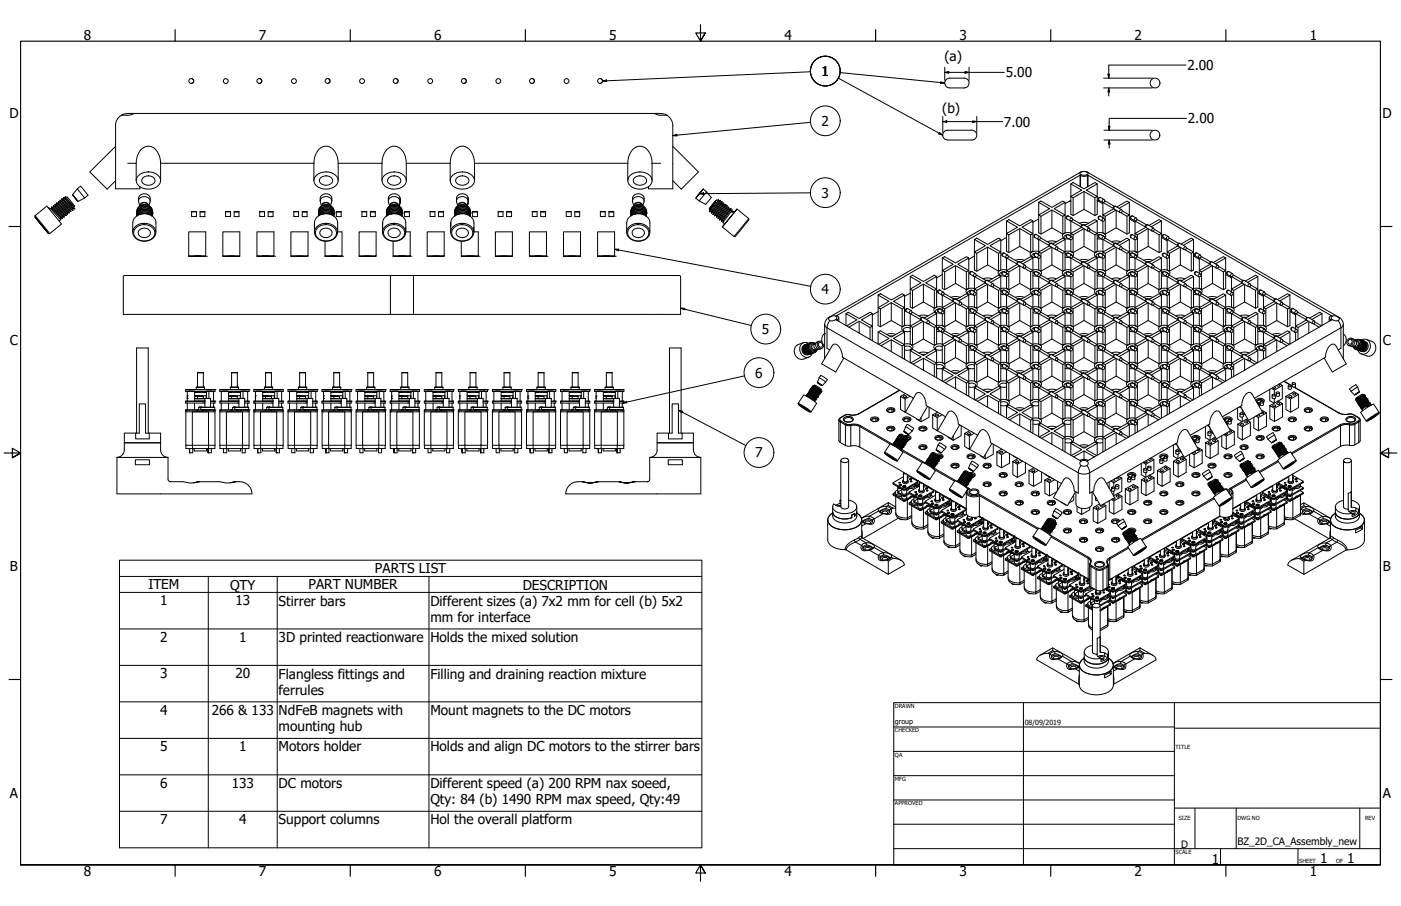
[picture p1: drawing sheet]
<svg xmlns="http://www.w3.org/2000/svg" width="864mm" height="559mm" viewBox="0 0 864 559" stroke-linecap="round" stroke-linejoin="round" font-family="sans-serif">
<defs><g id="words">
<g font-size="8.4">
<text x="52" y="24">8</text>
<text x="160" y="24">7</text>
<text x="268" y="24">6</text>
<text x="376" y="24">5</text>
<text x="483" y="24">4</text>
<text x="591" y="24">3</text>
<text x="699" y="24">2</text>
<text x="807" y="24">1</text>
<text x="582" y="38">(a)</text>
<text x="506" y="47">1</text>
<text x="620" y="48">5.00</text>
<text x="732" y="43">2.00</text>
<text x="581" y="70">(b)</text>
<text x="6" y="73">D</text>
<text x="506" y="78">2</text>
<text x="732" y="76">2.00</text>
<text x="852" y="73">D</text>
<text x="619" y="78">7.00</text>
<text x="506" y="122">3</text>
<text x="506" y="181">4</text>
<text x="470" y="206">5</text>
<text x="6" y="213">C</text>
<text x="852" y="213">C</text>
<text x="466" y="233">6</text>
<text x="466" y="282">7</text>
<text x="6" y="352">B</text>
<text x="231" y="354">PARTS LIST</text>
<text x="852" y="352">B</text>
<text x="91" y="364">ITEM</text>
<text x="142" y="364">QTY</text>
<text x="190" y="364">PART NUMBER</text>
<text x="322" y="364">DESCRIPTION</text>
<text x="99" y="373">1</text>
<text x="145" y="373">13</text>
<text x="172" y="374">Stirrer bars</text>
<text x="265" y="374">Different sizes (a) 7x2 mm for cell (b) 5x2</text>
<text x="265" y="383">mm for interface</text>
<text x="99" y="396">2</text>
<text x="147" y="396">1</text>
<text x="172" y="396">3D printed reactionware</text>
<text x="265" y="396">Holds the mixed solution</text>
<text x="99" y="418">3</text>
<text x="145" y="418">20</text>
<text x="172" y="419">Flangless fittings and</text>
<text x="265" y="419">Filling and draining reaction mixture</text>
<text x="172" y="428">ferrules</text>
<text x="99" y="441">4</text>
<text x="130" y="441">266 &amp; 133</text>
<text x="172" y="441">NdFeB magnets with</text>
<text x="265" y="441">Mount magnets to the DC motors</text>
<text x="172" y="451">mounting hub</text>
<text x="99" y="463">5</text>
<text x="147" y="463">1</text>
<text x="172" y="463">Motors holder</text>
<text x="265" y="463">Holds and align DC motors to the stirrer bars</text>
<text x="99" y="486">6</text>
<text x="143" y="486">133</text>
<text x="172" y="486">DC motors</text>
<text x="6" y="492">A</text>
<text x="265" y="486">Different speed (a) 200 RPM nax soeed,</text>
<text x="852" y="492">A</text>
<text x="265" y="496">Qty: 84 (b) 1490 RPM max speed, Qty:49</text>
<text x="99" y="508">7</text>
<text x="147" y="508">4</text>
<text x="172" y="509">Support columns</text>
<text x="265" y="509">Hol the overall platform</text>
<text x="747" y="533">1</text>
<text x="814" y="533">1</text>
<text x="830" y="533">1</text>
<text x="52" y="541">8</text>
<text x="160" y="541">7</text>
<text x="268" y="541">6</text>
<text x="376" y="541">5</text>
<text x="483" y="541">4</text>
<text x="591" y="541">3</text>
<text x="699" y="541">2</text>
<text x="807" y="541">1</text>
</g>
<g font-size="6.3">
<text x="763" y="521">BZ_2D_CA_Assembly_new</text>
<text x="728" y="523">D</text>
</g>
<g font-size="4.4">
<text x="552" y="447">group</text>
<text x="632" y="447">08/09/2019</text>
</g>
<g font-size="3.5">
<text x="552" y="437">DRAWN</text>
<text x="552" y="452">CHECKED</text>
<text x="725" y="462">TITLE</text>
<text x="552" y="467">QA</text>
<text x="552" y="482">MFG</text>
<text x="552" y="497">APPROVED</text>
<text x="727" y="506">SIZE</text>
<text x="763" y="506">DWG NO</text>
<text x="841" y="506">REV</text>
<text x="725" y="527">SCALE</text>
<text x="801" y="533">SHEET</text>
<text x="824" y="533">OF</text>
</g>
</g></defs>
<!-- layer: Visible Narrow (ANSI) -->
<g fill="none" stroke="#000" stroke-width=".62">
<path d="M666 108v7M666 108h.1M666 106h.1M670 108h1M670 106h1M670 108v7M659 133l-1 1v1M659 124h1M661 134l-1 1v1M668 139h1M668 139l-1 1M677 124h-1"/>
<path d="M678 133l-1 1v1M678 122l-1 2M680 135h-1v1M680 123v2M688 127l-1 1v1M691 129l-1 1v1M698 133l-1 1v1M700 134l-1 1v1M708 139l-2 1h1M619 156h-1v2M621 157l-1 1v1M638 156l-2 2"/>
<path d="M639 145h-1v1M640 157l-2-1v2M641 157l-1 1v1M641 146h-1v2M648 150h2M648 150l-1 1v1M652 152l-1 1v1M657 156v1M657 145l-1 1v1M658 145v2M659 156h-1v2M659 145h1"/>
<path d="M659 156l2 1M661 146l-1 1v1M661 157l-1 1v1M671 141l-1 1M677 145h-1M677 156l-1 1v1M678 145l-1 1M679 145l2 1M680 157l-2-1-1 1v1M680 157l-1 1v1M680 146v2M687 150h2"/>
<path d="M688 150h-1v2M691 152l-1 1v1M697 156l-1 1M698 145h-1v2M698 156h-1v2M698 156l2 1M700 146h-1v2M700 157l-1 1v1M711 141l-1 1M718 156l-1 1v1M718 145h-1v1M720 157l-1 1v1"/>
<path d="M720 146h-1v2M727 150l-1 1v1M731 152l-1 1v1M738 156h-1v2M740 157l-1 1v1M579 179l-1 2M598 179l-1 1v1M599 179h-1v2M599 168h-1v1M599 179l2 1M601 169h-1v1M608 173h2"/>
<path d="M609 173l-2 1 1 1M612 175l-1 1v1M618 179l-1 1M618 168h-2l1 2M619 168h-1v1M619 168h1M619 179h-1v2M619 179l2 1h-1v2M621 169l-1 1v1M628 161h2M628 162h-1v1M632 164h-1v1"/>
<path d="M637 168h.1M638 179l-2 1v1M639 179h-1v2M639 168h-1v1M639 179l1 1M639 168l2 1h-1v1M648 173h2M648 173l-1 1v1M652 175l-1 1v1M657 179v1M657 168h-1v2M658 168v1"/>
<path d="M659 179h-1v2M659 168h1M659 179l2 1h-1v2M661 169l-1 1v1M668 161h1M668 162h-1v1M671 164h-1v1M677 168h-1M677 179l-1 1v1M678 179h-1v2M678 168l-1 1M678 179l2 1"/>
<path d="M679 168l2 1M680 169v1M687 173h2M688 173h-1v2M691 175l-1 1v1M697 179l-1 1M697 168h-1v2M698 168h-1v1M698 179h-1v2M698 168h2M698 179l2 1M700 169h-1v2"/>
<path d="M707 161h2M708 162h-2l1 1M711 164h-1v1M717 168h-1M717 179l-2 1 1 1M718 179h-1v2M718 179l1 1M718 168h-1v1M718 168l2 1h-1v1M727 173h2M727 173l-1 1v1M731 175l-1 1v1"/>
<path d="M736 179v1M738 168h-1v1M738 179h-1v2M738 179l2 1h-1v2M740 169l-1 1v1M747 162h-1v1M751 164h-1v1M757 179v2M758 168h-1v1M760 169h-1v1M767 173l-1 1v1M770 175l-1 1v1"/>
<path d="M777 179l-1 2M511 198l-1 4M511 196h.1M515 197h1M516 195h-1M516 197v1M560 190l-1 1v1M562 192h-1v1M569 196h1M569 196l-1 1v1M572 198l-1 1 1 1M578 191h-1v2"/>
<path d="M579 190l-1 1v1M579 191h2M581 192l-1 1M581 180l-1 1 1 1M588 184h2M589 184l-1 1v1M592 186l-1 1v1M598 191h-1M599 190l-1 1v1M600 191l1 1M601 180l-1 1v1M601 192h-1v1"/>
<path d="M608 196h2M609 196l-2 1 1 1M612 198l-1 1v1M618 191h-2l1 2M619 190l-1 1v1M619 191h1M621 192l-1 1M628 184h2M628 184l-1 1v1M632 186l-1 1v1M637 191h.1M639 190l-1 1v1"/>
<path d="M639 191l2 1h-1v1M641 180l-1 1v1M648 196h2M648 196l-1 1v1M652 198l-1 1v1M657 191h-1v2M658 190v1v1M659 191h1M661 192l-1 1M668 184h1M668 184l-1 1v1M671 186l-1 1v1"/>
<path d="M677 191h-1M678 190v1l-1 1M679 191l2 1M680 180l-1 1v1M680 192v1M687 196h2M688 196h-1v2M691 198l-1 1v1M697 191h-1v2M698 190l-1 1v1M698 191h2M700 192h-1v1"/>
<path d="M700 180h-1v2M707 184h2M708 184l-2 1 1 1M711 186l-1 1v1M717 191h-1M718 190l-1 1v1M718 191l2 1h-1v1M720 180l-1 1v1M727 196h2M727 196l-1 1v1M731 198l-1 1v1M737 191h-2v2"/>
<path d="M738 190l-1 1v1M738 191h1M740 192l-1 1M747 184h2M747 184l-1 1v1M751 186l-1 1v1M756 191h.1M758 190l-1 1v1M758 191l2 1h-1v1M760 180l-1 1v1M767 196h1M767 196l-1 1v1"/>
<path d="M770 198l-1 1v1M777 190l-1 1v1M779 192l-1 1M779 180v2M787 184l-1 1v1M790 186l-1 1v1M797 190l-1 1v1M799 192h-1v1M807 196l-2 1v1M810 198l-1 1v1M820 197v1M821 195h.1"/>
<path d="M821 197h.1M825 198l1 2 1 2M825 196h1M508 200l2 2M510 202l155 90M510 202v13M548 207h3M558 214h3l1 1-1 1M561 202h-3a1.4 1.4 0 0 0-1 2M568 219h2M578 202h-1M579 202l-1 2"/>
<path d="M580 202l2 1M581 214h-4v1v1M581 203l-1 1 1 1M588 207h2M589 207l-1 1v1M592 209l-1 1v1M598 214h-1M598 202l-1 1v1M599 213l-1 1v1M600 213l1 2M601 202h-2l-1 1v1M601 203l-1 1v1"/>
<path d="M601 214l-1 1v1M608 219h2M609 219l-2 1h1M618 202h-1M618 213l-2 1 1 2M619 202h-1v2M619 202l2 1-1 1v1M620 214l-1-1-1 1v1M621 215h-1v1M628 207h2M628 207l-1 1v1M632 209l-1 1v1"/>
<path d="M637 214h.1M638 202l-2 1v1M639 213l-1 1v1M639 213l2 2M640 202h-2v2M641 203l-1 1v1M641 214l-1 1v1M648 219h2M648 219l-1 1M657 202h.1M657 213l-1 1v2M658 213v1v1"/>
<path d="M659 202h-1v2M659 213l1 1M659 202l2 1-1 1v1M661 215h-1v1M668 207h1M668 207l-1 1v1M671 209l-1 1v1M677 214h-1M677 202l-1 1v1M678 213v1l-1 1M679 213l2 2M680 202h-2l-1 1v1"/>
<path d="M680 203l-1 1v1M680 214v1v1M687 219h2M688 219h-1v1M697 202h-1M697 213l-1 1v2M698 202h-1v2M698 202l2 1M700 214l-2-1-1 1v1M700 215h-1v1M700 203l-1 1v1M707 207h2"/>
<path d="M708 207l-2 1 1 1M711 209l-1 1v1M717 214h-1M717 202l-2 1 1 1M718 213l-1 1v1M718 213l2 2M719 202h-1l-1 1v1M720 203l-1 1v1M720 214l-1 1v1M727 219h2M727 219l-1 1M736 202h.1"/>
<path d="M737 213l-2 1v2M738 202h-1v2M738 202l2 1-1 1v1M739 214l-2-1v2M740 215h-1v1M747 207h2M747 207l-1 1v1M751 209l-1 1v1M756 214h.1M756 202l-1 1v1M757 202v2M758 213l-1 1v1"/>
<path d="M758 202h1M758 213l2 2M760 203l-1 1v1M760 214l-1 1v1M767 219h1M767 219l-1 1M776 202h-1M776 213l-1 1v2M777 202l-1 2M778 202l2 1M779 214l-2-1-1 1v1M779 215h-1v1"/>
<path d="M779 203v2M786 207h2M787 207l-1 1v1M790 209l-1 1v1M797 202h-1v2M799 203l-1 1v1M827 202l-155 90M827 202v13M828 200l-1 2M577 225h4l1 1-1 1M588 230h2M597 237h4v2"/>
<path d="M601 225h-4l-1 1 1 1M612 221h-1v1M618 225h-1M619 225h-1v1M619 225l2 1M620 237h-3h-1l1 2M621 226l-1 1v1M628 230h2M628 230l-1 1v1M632 232h-1v2M637 236v1M638 225l-2 1v1"/>
<path d="M639 236h-1v2M639 236l2 1M640 225h-2v2M641 226l-1 1v1M641 237l-1 1v1M652 221h-1v1M657 225h.1M657 236l-1 1v2M658 236v1v1M659 225h-1v1M659 236l1 1M659 225l2 1"/>
<path d="M661 237l-1 1v1M661 226l-1 1v1M668 230h1M668 230l-1 1v1M671 232l-1 1v1M677 236l-1 1M677 225l-1 1v1M678 236l-1 2M679 236l2 1M680 225h-2l-1 1v1M680 226l-1 1v1M680 237v1v1"/>
<path d="M691 221h-1v1M697 225h-1M697 236l-1 1v2M698 225h-1v1M698 225l2 1M700 237l-2-1-1 1v1M700 237l-1 1v1M700 226l-1 1v1M707 230h2M708 230l-2 1 1 1M711 232h-1v2M717 236l-1 1"/>
<path d="M717 225l-2 1 1 1M718 236h-1v2M718 236l2 1M719 225h-1l-1 1v1M720 226l-1 1v1M720 237l-1 1v1M731 221h-1v1M736 225h.1M737 236l-2 1v2M738 225h-1v1M738 225l2 1M739 237l-2-1v2"/>
<path d="M740 237l-1 1v1M740 226l-1 1v1M747 230h2M747 230l-1 1v1M751 232l-1 1v1M756 225l-1 1v1M757 225v2M758 225h1M760 226l-1 1v1M770 221l-1 1M791 235l4 2M796 238h1"/>
<path d="M798 239l27 16 4 1 2-1M517 259l1 1M518 258h.1M518 260h.1M518 258v1v1M518 260l4 1M520 259a3 3 0 0 1 6 0M520 258a3 3 0 0 1 6 1 4 4 0 0 1-6 0zM521 256h.1M521 256l-3 2M529 255l-2 1h-6M537 258a2.7 2.7 0 0 1 3-1 2.7 2.7 0 0 1 2 2l-2 1h-2l-1-1z"/>
<path d="M537 259a2.4 2.4 0 0 1 4 0M547 252a2.7 2.7 0 0 1 2-1 2.7 2.7 0 0 1 2 2l-1 1h-2l-1-1zM547 253a2.4 2.4 0 0 1 4 0M555 241l-25 14M557 258a2.7 2.7 0 0 1 2-1 2.7 2.7 0 0 1 2 2 2.7 2.7 0 0 1-2 1 2.7 2.7 0 0 1-2-2zM557 259a2.4 2.4 0 0 1 4 0M608 241h2M617 248h3l1 1v1M627 253h3M637 260l3-1 1 1v1M640 248h-3l-1 1v1M648 241h2"/>
<path d="M648 242h-1v1M652 244h-1v1M657 248h.1M659 248h-1v1M659 248l2 1-1 1v1M660 260l-3-1a1.4 1.4 0 0 0-1 2M668 253h1M668 253l-1 1v1M671 255l-1 1v1M677 259l-1 1M677 248h-1v2M678 248l-1 1"/>
<path d="M678 259l-1 2M678 248h2M679 259l2 1M680 249l-1 1v1M687 241h2M688 242h-1v1M691 244h-1v1M697 248h-1M697 259l-1 1v1M698 259l-1 1v1M698 248h-1v1M698 259l2 1"/>
<path d="M698 248l2 1M700 249l-1 1v1M707 253h2M708 253l-2 1 1 1M711 255h-1v2M717 248l-2 1 1 1M718 248l-1 1M718 248h1M720 249l-1 1v1M727 241h2M727 242h-1v1M731 244h-1v1"/>
<path d="M754 259a3 3 0 0 1 6 0l-1 1M755 259a2.4 2.4 0 0 1 4 0M755 260h2M774 247a3 3 0 0 1 5 0v1M775 248a2.4 2.4 0 0 1 4 0M775 248l2 1M794 258a2.6 2.6 0 0 1 3-1 2.6 2.6 0 0 1 2 2 2.6 2.6 0 0 1-3 1 2.6 2.6 0 0 1-2-2zM795 259a2.4 2.4 0 0 1 4 0M804 252a2.6 2.6 0 0 1 3-1 2.6 2.6 0 0 1 2 2 2.6 2.6 0 0 1-3 2 2.6 2.6 0 0 1-2-3zM804 253a2.5 2.5 0 0 1 5 0M814 258a2.6 2.6 0 0 1 3-1 2.6 2.6 0 0 1 2 2 2.6 2.6 0 0 1-3 1 2.6 2.6 0 0 1-2-2zM814 259a2.4 2.4 0 0 1 4 0"/>
<path d="M830 259a2.9 2.9 0 0 1 5 0M830 258a3 3 0 0 1 6 1 4 4 0 0 1-6 0zM831 255l3 1M834 256l3 2M834 256h.1M837 260h1M837 260l-2 1M838 258v1l-1 1M838 259v1M518 260l3 2v13M518 260v13M524 262l-2-1-1 1h3v13"/>
<path d="M530 263l19 11M530 263v13M530 262v1M530 262h-2h-4h4l2 1M530 262l20 12M547 264a2.7 2.7 0 0 1 2-1 2.7 2.7 0 0 1 2 2l-1 1h-2l-1-1zM547 265a2.4 2.4 0 0 1 4 0M555 277l15 8M555 278l14 7M557 269h3h1v2l-2 1M558 269l3 1M566 275a2.7 2.7 0 0 1 3-1 2.7 2.7 0 0 1 2 2 2.7 2.7 0 0 1-2 1 2.7 2.7 0 0 1-3-2z"/>
<path d="M566 264a2.7 2.7 0 0 1 3-1 2.7 2.7 0 0 1 2 2 2.7 2.7 0 0 1-2 1 2.7 2.7 0 0 1-3-2zM567 276a2.4 2.4 0 0 1 4 0M567 265a2.4 2.4 0 0 1 4 0M576 269a2.7 2.7 0 0 1 3-1 2.7 2.7 0 0 1 2 3 2.7 2.7 0 0 1-3 1 2.7 2.7 0 0 1-2-3zM577 270a2.4 2.4 0 0 1 4 0M586 275l3-1 2 1v1a3 3 0 0 1-5 0zM587 276a2.4 2.4 0 0 1 4 0M647 264h3M657 271h3l1 1-1 1M667 276h2M680 271h-4v1v1M680 260v1v1"/>
<path d="M687 264h2M688 264l-1 1v1M691 266l-1 1v1M700 260l-1 1v1M735 270a3 3 0 0 1 5 0l-1 1M735 270a2.4 2.4 0 0 1 4 0M735 271l2 1M764 275a2.7 2.7 0 0 1 3-1 2.7 2.7 0 0 1 2 2 2.7 2.7 0 0 1-2 1 2.7 2.7 0 0 1-3-2zM765 276a2.4 2.4 0 0 1 4 0M774 269a2.7 2.7 0 0 1 3-1 2.7 2.7 0 0 1 2 3 2.7 2.7 0 0 1-3 1 2.7 2.7 0 0 1-2-3zM775 270a2.4 2.4 0 0 1 4 0M784 264l3-1h2v1a3 3 0 0 1-5 0z"/>
<path d="M785 265a2.4 2.4 0 0 1 4 0M785 276h.1M786 277h.1M786 274l-2 1 1 2M794 269a2.6 2.6 0 0 1 3-1 2.6 2.6 0 0 1 2 3 2.6 2.6 0 0 1-3 1 2.6 2.6 0 0 1-2-3zM795 270a2.4 2.4 0 0 1 4 0M804 264a2.6 2.6 0 0 1 3-1 2.6 2.6 0 0 1 2 2 2.6 2.6 0 0 1-3 1 2.6 2.6 0 0 1-2-2zM804 265a2.5 2.5 0 0 1 5 0M826 262l4-1h2v1h-2l-4 1zM826 262l-30 17M826 275v-12l-30 17M832 261h3v1h-3v13"/>
<path d="M838 260l-3 2v12M838 260v13M551 298v1M566 297v1M576 289l14 8M576 290l12 7M578 280h2l1 1v1l-1 1M578 281h2l1 1M579 283h.1M586 287l3-1h2v1a3 3 0 0 1-5 0zM587 288a2.4 2.4 0 0 1 4 0M596 281l3-1h1l1 1a3 3 0 0 1-5 0z"/>
<path d="M597 282a2.4 2.4 0 0 1 4 0M598 292h2l1 1v1h-2M598 292h2l1 1M606 298a2.6 2.6 0 0 1 3-1 2.6 2.6 0 0 1 2 2 2.6 2.6 0 0 1-3 1 2.6 2.6 0 0 1-2-2zM606 287a2.6 2.6 0 0 1 3-1 2.6 2.6 0 0 1 2 2 2.6 2.6 0 0 1-3 1 2.6 2.6 0 0 1-2-2zM606 299a2.5 2.5 0 0 1 5 0M606 288a2.5 2.5 0 0 1 5 0M616 292a2.6 2.6 0 0 1 3-1 2.6 2.6 0 0 1 2 2 2.6 2.6 0 0 1-3 2 2.6 2.6 0 0 1-2-3zM616 293a2.5 2.5 0 0 1 5 0M626 299a2.4 2.4 0 0 1 4 0M626 298l2-1 3 1a2.6 2.6 0 0 1-3 2 2.6 2.6 0 0 1-2-1zM665 292h3h4"/>
<path d="M665 292v12M666 284h.1M666 287l-1 2v3M670 287l2 5M671 284h-1M672 292v12M696 293a2.4 2.4 0 0 1 4 0M700 294v-1a2.7 2.7 0 0 0-2-2 2.7 2.7 0 0 0-3 2l1 1h2M715 282a2.5 2.5 0 0 1 5 0M719 282h1a2.6 2.6 0 0 0-3-2 2.6 2.6 0 0 0-2 1l1 2h1M725 298a2.6 2.6 0 0 1 3-1 2.6 2.6 0 0 1 2 2 2.6 2.6 0 0 1-3 1 2.6 2.6 0 0 1-2-2zM725 299a2.4 2.4 0 0 1 4 0"/>
<path d="M735 292a2.7 2.7 0 0 1 3-1 2.7 2.7 0 0 1 2 2l-2 1h-2l-1-1zM735 293a2.4 2.4 0 0 1 4 0M745 287a2.7 2.7 0 0 1 2-1 2.7 2.7 0 0 1 2 2 2.7 2.7 0 0 1-2 1 2.7 2.7 0 0 1-2-2zM745 288a2.4 2.4 0 0 1 4 0M745 299h.1M746 300h.1M746 297l-1 1v2M755 292a2.7 2.7 0 0 1 2-1 2.7 2.7 0 0 1 2 2 2.7 2.7 0 0 1-2 2 2.7 2.7 0 0 1-2-3zM755 281a2.7 2.7 0 0 1 2-1 2.7 2.7 0 0 1 2 2 2.7 2.7 0 0 1-2 1 2.7 2.7 0 0 1-2-2zM755 293a2.4 2.4 0 0 1 4 0M755 282a2.4 2.4 0 0 1 4 0M765 287v1"/>
<path d="M766 289h.1M766 286l-2 1 1 1M768 296l-10 5 1 1a1.8 1.8 0 0 1 0 2 1.8 1.8 0 0 1-1 1M768 296l-9 6M774 281a2.7 2.7 0 0 1 3-1 2.7 2.7 0 0 1 2 2 2.7 2.7 0 0 1-3 1 2.7 2.7 0 0 1-2-2zM775 282a2.4 2.4 0 0 1 4 0M788 284l-12 7M788 285l-11 6M788 298v1M803 297v1M513 318a8 8 0 0 0 11 4h1a4 4 0 0 0 3-4M513 316a5 5 0 0 0-3 5 5 5 0 0 0 3 4 15 15 0 0 0 17-2 4 4 0 0 0-2-7"/>
<path d="M531 320l4-2h1v2M536 320l-3 1-1 1-1-1M542 315l2-1h2v-2a5 5 0 0 0-5 3l1 1M545 317l-2-1-1-1-6 3 3 2-1 1-2-1M546 314l2 1 1-1-3-2h2l2 1-1 1a2.5 2.5 0 0 1 0 3 2.5 2.5 0 0 1-3 0h-2l-5 3a2.5 2.5 0 0 1-1 3 2.5 2.5 0 0 1-3 0h-1l-3 1M548 315h.1M551 305h.1M554 304h.1M556 302h.1M557 302h.1M557 306h.1M557 308v1"/>
<path d="M558 302h.1M558 306h.1M558 308v1M561 304h.1M561 311h.1M564 309v1M566 307v1M567 314v1M567 307v1M567 311v1M568 307v1M568 311v1"/>
<path d="M568 314v1M570 309v1M570 316v1M574 315v1M575 303h.1M576 313h.1M577 313v1M577 317v1M577 320v1M578 313v1M578 317v1M578 320v1"/>
<path d="M580 315v1M585 309h.1M585 319h.1M587 319h.1M595 314v1M596 304a5 5 0 0 0 8 2l36 20M596 300l2 1a2.2 2.2 0 0 0-2 3 2.2 2.2 0 0 0 3 2h3l2-1 36 21M596 301l1 1M598 304a2.9 2.9 0 0 1 5 0M598 302a3 3 0 0 1 5 2 4 4 0 0 1-6-1zM616 304a2.6 2.6 0 0 1 3-1 2.6 2.6 0 0 1 2 2 2.6 2.6 0 0 1-3 1 2.6 2.6 0 0 1-2-2zM616 305a2.5 2.5 0 0 1 5 0"/>
<path d="M626 310a2.4 2.4 0 0 1 4 0M626 309h2h3a2.6 2.6 0 0 1-3 3 2.6 2.6 0 0 1-2-2zM636 304a2.7 2.7 0 0 1 3-1 2.7 2.7 0 0 1 2 2l-2 1h-2l-1-1zM636 315a2.7 2.7 0 0 1 3-1 2.7 2.7 0 0 1 2 2l-2 1h-2l-1-1zM636 305a2.4 2.4 0 0 1 4 0M636 316a2.4 2.4 0 0 1 4 0M646 309a2.7 2.7 0 0 1 2-1 2.7 2.7 0 0 1 2 3 2.7 2.7 0 0 1-2 1 2.7 2.7 0 0 1-2-3zM646 310a2.4 2.4 0 0 1 4 0M648 320h1a1.6 1.6 0 0 1 2 2M656 315a2.7 2.7 0 0 1 2-1 2.7 2.7 0 0 1 2 2 2.7 2.7 0 0 1-2 1 2.7 2.7 0 0 1-2-2zM656 316a2.4 2.4 0 0 1 4 0M695 315a2.6 2.6 0 0 1 3-1 2.6 2.6 0 0 1 2 2 2.6 2.6 0 0 1-3 1 2.6 2.6 0 0 1-2-2z"/>
<path d="M696 316a2.4 2.4 0 0 1 4 0M705 309a2.6 2.6 0 0 1 3-1 2.6 2.6 0 0 1 2 3 2.6 2.6 0 0 1-3 1 2.6 2.6 0 0 1-2-3zM705 310a2.5 2.5 0 0 1 5 0M715 316a2.5 2.5 0 0 1 5 0M715 305a2.5 2.5 0 0 1 5 0M716 315l1-1 3 1a2.6 2.6 0 0 1-2 2 2.6 2.6 0 0 1-3-1zM716 303h1l3 1a2.6 2.6 0 0 1-2 2 2.6 2.6 0 0 1-3-2zM725 309a2.6 2.6 0 0 1 3-1 2.6 2.6 0 0 1 2 3 2.6 2.6 0 0 1-3 1 2.6 2.6 0 0 1-2-3zM725 310a2.4 2.4 0 0 1 4 0M735 304a2.7 2.7 0 0 1 3-1 2.7 2.7 0 0 1 2 2l-2 1h-2l-1-1zM735 305a2.4 2.4 0 0 1 4 0M748 307l-44 26"/>
<path d="M748 308l-44 25M754 302h3a1.6 1.6 0 0 1 1 2M756 302l2 2M760 304l-1 2M764 319h.1M765 319h.1M766 319h.1M768 309v1M773 314v1M773 318v1M774 313h.1M775 313v1"/>
<path d="M775 317v1M775 320v1M776 320v1M776 313v1M776 317v1M778 304h.1M783 309h.1M783 312v1M783 315v1M783 307v1M785 307v1M785 311v1"/>
<path d="M785 314v1M793 303h.1M793 307h.1M793 310h.1M793 302h.1M795 302h.1M795 306h.1M795 308v1M802 316a4 4 0 0 0 5 1M802 313l2-1h1l-3 2M802 314h.1M802 314l1 1"/>
<path d="M802 314v1M803 315v1M803 301v1M803 304v1M805 314v-1a4 4 0 0 1 4 0l1 2h-1a4 4 0 0 0-6 0M807 317h.1M807 317l2-1 1-1 5 4-2 1 1 1 2-1M807 317l6 3a2.5 2.5 0 0 0 0 3 2.5 2.5 0 0 0 3 0h1l3 2M820 320l-3-1h-2l1 1h2l1 2M823 318a7 7 0 0 0 9 5l3-1a4 4 0 0 0 3-4M823 317a4 4 0 0 0-3 4 4 4 0 0 0 3 4 15 15 0 0 0 17-2 4 4 0 0 0-2-6M836 313v2"/>
<path d="M527 333v1l3-1 4 2a5 5 0 0 1 5 2v1l5 3-1 1-1 1-6-4 3-1h-1M527 333a9 9 0 0 0-6 6M531 327v5l-1 1-1-1M531 322l3 1M531 331h-1l-3 2M532 338v-1l-1-1a2.5 2.5 0 0 0 1 3 2.5 2.5 0 0 0 3 1l1-1M532 337l2-1v-1l-3 1-4-2a8 8 0 0 0-5 5M534 336l3 1 1 1M538 321v1M580 322v1M583 321h.1M587 323h.1"/>
<path d="M587 326h.1M590 321v1M590 328h.1M593 327h.1M595 324v1M597 325h.1M597 328v1M597 331v1M597 324v1M600 327h.1M600 333v1M603 332v1"/>
<path d="M605 320v1M605 330h.1M607 330v1M607 334v1M607 337v1M610 332v1M610 339v1M613 338v1M615 326h.1M615 336h.1M616 336v1M616 340h.1"/>
<path d="M617 336v1M617 340h.1M620 338v1M625 331v1M635 337v1M646 321h.1M646 320h.1M647 330l24 14M648 331l23 13v13M649 321h1M656 327a2.7 2.7 0 0 1 2-1 2.7 2.7 0 0 1 2 2 2.7 2.7 0 0 1-2 1 2.7 2.7 0 0 1-2-2zM656 328a2.4 2.4 0 0 1 4 0"/>
<path d="M665 321a2.7 2.7 0 0 1 3-1 2.7 2.7 0 0 1 2 2 2.7 2.7 0 0 1-2 1 2.7 2.7 0 0 1-3-2zM665 332a2.7 2.7 0 0 1 3-1 2.7 2.7 0 0 1 2 3 2.7 2.7 0 0 1-2 1 2.7 2.7 0 0 1-3-3zM666 322a2.4 2.4 0 0 1 4 0M666 333a2.4 2.4 0 0 1 4 0M675 327a2.7 2.7 0 0 1 3-1 2.7 2.7 0 0 1 2 2 2.7 2.7 0 0 1-3 1 2.7 2.7 0 0 1-2-2zM675 338a2.7 2.7 0 0 1 3-1 2.7 2.7 0 0 1 2 2 2.7 2.7 0 0 1-3 1 2.7 2.7 0 0 1-2-2zM676 328a2.4 2.4 0 0 1 4 0M676 339a2.4 2.4 0 0 1 4 0M685 332l3-1 2 1v1a3 3 0 0 1-5 0zM686 333a2.4 2.4 0 0 1 4 0M690 322l-2-1h-2v1M690 321a3 3 0 0 0-5 0l1 2h2"/>
<path d="M695 327a2.9 2.9 0 0 1 5 0l-2 2M695 338l-11 6M696 338l-12 7M697 326l1 1 2 1M705 321a2.6 2.6 0 0 1 3-1 2.6 2.6 0 0 1 2 2 2.6 2.6 0 0 1-3 1 2.6 2.6 0 0 1-2-2zM705 322a2.5 2.5 0 0 1 5 0M719 338v1M729 332v1M734 337v1M734 336h.1M735 336v1M735 340h.1"/>
<path d="M736 336v1M736 340h.1M739 327h.1M744 331v1M744 335v1M744 338v1M744 330h.1M745 330v1M745 334v1M745 337v1M746 330v1M746 334v1"/>
<path d="M746 337v1M749 321v1M754 326h.1M754 330h.1M754 333h.1M754 324v1M755 325h.1M755 328v1M755 331v1M756 324v1M756 328v1M756 331v1"/>
<path d="M764 320v1M764 324v1M764 327h.1M765 323h.1M765 326h.1M766 323h.1M766 326h.1M773 321v1M813 338l2 1-5 4-3-2v1l2 2M814 321l-1 1M817 336h-1l-3 2M819 338l-2-2v-1l3 2 4-3-3-1-4 2a5 5 0 0 0-5 2l1 1-6 3a5 5 0 0 0-5 2v1h-1l3 2h1l-3-2h1l2-1 2-1"/>
<path d="M819 338v-1h1a2.5 2.5 0 0 1 0 3 2.5 2.5 0 0 1-4 0v-1M820 332v-1a1 1 0 0 1 2 0 1.1 1.1 0 0 1-1 2l-1-1M820 321l-1 1M820 322l-3 1M820 327v5M822 332a17 17 0 0 1 8 6v1M825 333l-1 1a8 8 0 0 1 6 5M543 344l-1-1a2.5 2.5 0 0 0 0 3 2.5 2.5 0 0 0 3 0l1-1M545 342l-2 1-1 1M546 345l3-1h1l-2 2zM548 344l-1-1-2-1-1-1a5 5 0 0 1 6 2l-2 1M616 343h.1"/>
<path d="M617 343h.1M620 345h.1M623 344h.1M625 342h.1M626 342h.1M626 346h.1M626 348v1M627 342h.1M627 346h.1M627 348v1M630 344h.1M630 351h.1"/>
<path d="M633 349v1M635 347v1M636 347v1M636 351v1M636 354v1M637 347v1M637 351v1M637 354v1M640 349v1M640 356v1M643 355v1M645 343h.1"/>
<path d="M645 353h.1M646 353v1M646 357v1M646 360v1M647 353v1M647 357v1M647 360v1M650 355v1M655 349h.1M655 359h.1M656 359h.1M657 359h.1"/>
<path d="M665 354v1M672 348v1M672 346l-1-2 2 2-1 1M672 347h.1M672 347l1 2M672 349l4 2v13M672 349v13M673 349h-1M673 349l3 2M675 348a3 3 0 0 1 5 0M675 347a3 3 0 0 1 6 1 4 4 0 0 1-6 0zM680 351h.1"/>
<path d="M680 351h-2h-2l1 1 3-1M680 351l2-1v13M680 351v13M682 349l-2 2M683 348h.1M683 348l-1 2 1-1M684 344v1M684 344l-1 1a2 2 0 0 0 0 3M684 345l-1 2M684 345v12M689 355v1M694 359h.1"/>
<path d="M696 359h.1M699 349v1M704 354v1M704 358v1M704 353h.1M705 353v1M705 357v1M705 360v1M706 353v1M706 357v1M706 360v1M709 344h.1"/>
<path d="M714 349h.1M714 352v1M714 355v1M714 347v1M715 347v1M715 351v1M715 354v1M716 347v1M716 351v1M716 354v1M724 343h.1M724 347h.1"/>
<path d="M724 350h.1M724 342h.1M725 342h.1M725 346h.1M725 348v1M726 342h.1M726 346h.1M726 348v1M734 341v1M734 344v1M735 343h.1M736 343h.1"/>
<path d="M809 344v-1h1a2.5 2.5 0 0 1-1 3 2.5 2.5 0 0 1-3 0l-1-1M650 362v1M653 361h.1M656 363h.1M656 366h.1M657 363h.1M657 366h.1M660 361v1M660 368h.1M663 367h.1M665 364v1M666 365h.1"/>
<path d="M666 368v1M666 371v1M667 365h.1M667 368v1M667 371v1M669 367h.1M669 373v1M673 372v1M675 370h.1M676 370v1M677 370v1M684 366h.1"/>
<path d="M684 370h.1M684 373h.1M684 364v1M686 364v1M686 368v1M686 371v1M694 360v1M694 364h.1M694 367h.1M696 363h.1M696 366h.1M704 361v1"/>
<path d="M646 403l3-2 1 1-3 2zM648 404h-1a2.5 2.5 0 0 0 1 3 2.5 2.5 0 0 0 3 0l3-1 1-1 6 3h2l2 1M650 402v1l2 1 2 1M650 402a5 5 0 0 1 5 2l-1 1M650 403l-1 1-1 1M652 406l6 4 3-2v1l-2 2M659 411v-1h-1a2.5 2.5 0 0 0 0 3 2.5 2.5 0 0 0 4 0l1-1M661 409l2 1 2 1M663 412h.1M663 412l2 2M665 411h.1M665 411l-2 1"/>
<path d="M665 417v5M668 408a8 8 0 0 0 11 4l3-2 1-2M668 406a4 4 0 0 0-3 4 4 4 0 0 0 3 5 15 15 0 0 0 17-2 4 4 0 0 0-2-7M681 403v2M686 411h1M686 411l3 1M686 417l1 5M689 412l-3 2M691 409l-3 1-1 1M694 410h-1v1M694 410a2.5 2.5 0 0 1-1 3 2.5 2.5 0 0 1-3 0l-1-1M694 410l-3-2v1l2 2"/>
<path d="M698 405h-1l3 1-6 4M701 403l-2 1-1 1M704 404v1M704 404a2.5 2.5 0 0 1 0 3 2.5 2.5 0 0 1-3 0l-1-1M704 404l-2-2-1 1 2 1M704 404l1-1-2-2-1 1a5 5 0 0 0-6 2l1 1-6 3h-2l-3 1"/>
</g>
<!-- layer: Visible (ANSI) -->
<g fill="none" stroke="#000" stroke-width=".62">
<path d="M118 48a1.5 1.5 0 0 1 1 2 1.5 1.5 0 0 1-1 1M160 48a1.5 1.5 0 0 1 1 2 1.5 1.5 0 0 1-1 1M202 48a1.5 1.5 0 0 1 1 2 1.5 1.5 0 0 1-1 1M244 48a1.5 1.5 0 0 1 1 2 1.5 1.5 0 0 1-1 1M286 48a1.5 1.5 0 0 1 1 2 1.5 1.5 0 0 1-1 1M328 48a1.5 1.5 0 0 1 1 2 1.5 1.5 0 0 1-1 1M370 48a1.5 1.5 0 0 1 1 2 1.5 1.5 0 0 1-1 1M583 49l2-1h9a3 3 0 0 1 3 3 3 3 0 0 1-3 3h-9a3 3 0 0 1-2-1 3 3 0 0 1 0-4zM71 77v39h15v-1M75 71a8 8 0 0 0-4 7M83 70l-3 1h-5M403 70l3 1h5l-4-1h-328l-4 1"/>
<path d="M411 71a8 8 0 0 1 4 7M415 77v39h-15v-1M71 90l-16 16 11 11 5-6M415 90l16 16-11 11-5-6M599 80a3 3 0 0 1 3 3 3 3 0 0 1-3 3M599 80h-15a3 3 0 0 0-3 3 3 3 0 0 0 3 3h15M48 117l4 5M48 117l2-2 1 2 3 3-2 2M48 117l-3 3M79 101h5M84 101a9 9 0 0 1 8-11 10 10 0 0 1 7 11M84 101v10"/>
<path d="M86 108a9 9 0 0 1 13 2 6 6 0 0 1-7 7 6 6 0 0 1-7-8zM88 110a4 4 0 0 1 8 2 4 4 0 0 1-5 2 4 4 0 0 1-4-3zM99 101v10M99 101h94M193 101a9 9 0 0 1 9-11 10 10 0 0 1 6 11M193 101v10M195 108a9 9 0 0 1 13 2 6 6 0 0 1-7 7 6 6 0 0 1-7-8zM198 110a4 4 0 0 1 7 2 4 4 0 0 1-4 2 4 4 0 0 1-4-3zM208 101h27M208 101v10M235 101a9 9 0 0 1 9-11 10 10 0 0 1 6 11M235 101v10"/>
<path d="M237 108a9 9 0 0 1 13 2 6 6 0 0 1-7 7 6 6 0 0 1-7-8zM240 110a4 4 0 0 1 7 2 4 4 0 0 1-4 2 4 4 0 0 1-4-3zM250 101v10M250 101h27M277 101a9 9 0 0 1 9-11 10 10 0 0 1 6 11M277 101v10M279 108a9 9 0 0 1 13 2 6 6 0 0 1-7 7 6 6 0 0 1-7-8zM282 110a4 4 0 0 1 7 2 4 4 0 0 1-4 2 4 4 0 0 1-4-3zM292 101h95M292 101v10M387 101a9 9 0 0 1 8-11 10 10 0 0 1 7 11M387 101v10"/>
<path d="M389 108a9 9 0 0 1 13 2 6 6 0 0 1-8 7 6 6 0 0 1-6-8zM391 110a5 5 0 0 1 8 1 4 4 0 0 1-5 3 4 4 0 0 1-4-3zM402 101h5M402 101v10M432 118l-2 3zM433 117l-4 5zM433 117l3 1M436 118l2 4-1 2-2 2-4-2M436 118l-5 6M660 113v19l1 1 7-4 7 4 1-1v-19M660 113h1l7 3 7-3h1l-6 4 6 4-1 1-7-4-7 4-1-1 7-4zM666 108l2 1 3-1"/>
<path d="M666 108l-150 87 1 1-1 1 150 87 2-1 3 1 150-87-2-1 2-1-150-87v7M666 108v7M666 107a2.9 2.9 0 0 1 5 0 2.9 2.9 0 0 1-5 0zM668 118v11M22 134l8 10zM22 133l9 11M22 133l7-6 7 9 2 2-7 6M22 133v1M23 136l5 6zM30 129h1h1l5 7M31 129h1l5 5M32 128l6 7"/>
<path d="M32 128v1zM33 128v-1l6 7M33 128l5 5M33 128h-1l6 7M34 126l7 7M34 126v1M34 126h1M34 127l5 5 2 1M34 127h-1l6 7M35 125l7 7M35 125v1M35 125l1 1"/>
<path d="M35 126l5 6M36 124l7 7M36 124v2M36 124h.1M36 124l1 1M36 126l5 5M37 124l7 6M37 124v1M37 124h2l4 5M37 134l1 1M37 134v2M37 125l5 5"/>
<path d="M37 136h-1M38 123l7 7M38 123v1M38 123h1l5 5M38 133l1 1M38 133v2M38 135h.1M39 122l7 7M39 122v1M39 122h1M39 133v1M39 134h.1"/>
<path d="M40 121l6 7M40 121l2 1 4 5v1M40 121v1M40 132h2M40 132l1 1M40 122l6 6M41 131h2M41 131l1 1M42 132h.1M42 130h2M42 130l1 1M43 131h.1"/>
<path d="M43 129l2 1M43 129l1 1M44 130h.1M44 128l2 1M44 128l1 2M45 120l3 4zM45 128l1 1M52 122l-4 2M83 140a8 8 0 0 1 13 2 7 7 0 0 1-11 6 5 5 0 0 1-2-8zM84 131h.1M85 133a5 5 0 0 1 9 0 5 5 0 0 0-9 0M85 124a4 4 0 0 1 4-4 4 4 0 0 1 4 4"/>
<path d="M91 127l-2-2a2.2 2.2 0 0 0-2 2M92 127a2.8 2.8 0 0 0-3-2 2.8 2.8 0 0 0-3 2l-1-2a3 3 0 0 1 4-4 3 3 0 0 1 3 4v2M92 132a6 6 0 0 0-5 0 6 6 0 0 1 5 0M93 128a5 5 0 0 0-8 1M94 133a5 5 0 0 0-5-4 5 5 0 0 0-5 4 5 5 0 0 1 5-3 5 5 0 0 1 5 3M94 130a5 5 0 0 0-5-4 5 5 0 0 0-5 5M94 131a5 5 0 0 0-5-4 5 5 0 0 0-5 5M94 132a5 5 0 0 0-5-4 5 5 0 0 0-5 4M94 130a5 5 0 0 0-5-4 5 5 0 0 0-5 4M94 131a5 5 0 0 0-5-4 5 5 0 0 0-5 4M94 133a5 5 0 0 0-5-4 5 5 0 0 0-5 4M94 130h.1"/>
<path d="M94 133h.1M118 131h3zM118 131v3h3v-3M123 131h3zM123 131v3h3v-3M139 131h3zM139 131v3h3v-3M144 131h3zM144 131v3h3v-3M160 131h3zM160 131v3h3v-3M165 131v3h3v-3"/>
<path d="M165 131h3zM181 131h3zM181 131v3h3v-3M186 131h3zM186 131v3h3v-3M194 137a7 7 0 0 1 7-5 7 7 0 0 1 7 5v6M194 137v3M194 137v6M195 140a8 8 0 0 1 13 4 8 8 0 0 1-7 5 8 8 0 0 1-7-5zM196 131h.1M197 133a5 5 0 0 1 9 0 5 5 0 0 0-9 0M197 124a4 4 0 0 1 4-4 4 4 0 0 1 4 4"/>
<path d="M203 127a2.5 2.5 0 0 0-2-2 2.5 2.5 0 0 0-2 2M204 127a2.8 2.8 0 0 0-3-2 2.8 2.8 0 0 0-3 2l-1-2a3 3 0 0 1 4-4 3 3 0 0 1 3 4v2M204 132a6 6 0 0 0-5 0 6 6 0 0 1 5 0M205 128a5 5 0 0 0-8 1M206 130a5 5 0 0 0-5-4 5 5 0 0 0-5 5M206 131a5 5 0 0 0-5-4 5 5 0 0 0-5 5M206 132a5 5 0 0 0-5-4 5 5 0 0 0-5 4M206 133a5 5 0 0 0-5-4 5 5 0 0 0-5 4 5 5 0 0 1 5-3 5 5 0 0 1 5 3 5 5 0 0 0-5-3 5 5 0 0 0-5 3M206 130a5 5 0 0 0-5-4 5 5 0 0 0-5 4M206 131a5 5 0 0 0-5-4 5 5 0 0 0-5 4M206 133a5 5 0 0 0-5-4 5 5 0 0 0-5 4M206 130h.1"/>
<path d="M206 133h.1M207 131h3zM207 131v3h3v-3M223 131h3zM223 131v3h3v-3M228 131h3zM228 131v3h3v-3M236 137a7 7 0 0 1 7-5 7 7 0 0 1 7 5v6M236 137v3M236 137v6M237 140a8 8 0 0 1 13 2 7 7 0 0 1-11 6 5 5 0 0 1-2-8zM238 130v1"/>
<path d="M238 131v1M238 132v1M238 130h.1M238 133h.1M238 131h.1M239 133a5 5 0 0 1 9 0 5 5 0 0 0-9 0M239 124a4 4 0 0 1 4-4 4 4 0 0 1 4 4M245 127l-2-2a2.2 2.2 0 0 0-2 2M246 127a2.8 2.8 0 0 0-3-2 2.8 2.8 0 0 0-3 2l-1-2a3 3 0 0 1 4-4 3 3 0 0 1 3 4v2M246 132a6 6 0 0 0-5 0 6 6 0 0 1 5 0M246 122l1 2M247 128a5 5 0 0 0-6-2 5 5 0 0 0-3 5"/>
<path d="M247 125l-1 2M247 123v2l-1 1M248 132a5 5 0 0 0-5-4 5 5 0 0 0-5 4M248 133a5 5 0 0 0-5-4 5 5 0 0 0-5 4 5 5 0 0 1 5-3 5 5 0 0 1 5 3M248 130a5 5 0 0 0-5-4 5 5 0 0 0-5 5M248 131a5 5 0 0 0-5-4 5 5 0 0 0-5 5M248 130a5 5 0 0 0-5-4 5 5 0 0 0-5 4M248 131a5 5 0 0 0-5-4 5 5 0 0 0-5 4M248 133a5 5 0 0 0-5-4 5 5 0 0 0-5 4M248 130h.1M248 133h.1M249 131h3z"/>
<path d="M249 131v3h3v-3M265 131h3zM265 131v3h3v-3M270 131h3zM270 131v3h3v-3M278 137a7 7 0 0 1 7-5 7 7 0 0 1 7 5v6M278 137v3M278 137v6M279 140a8 8 0 0 1 13 2 7 7 0 0 1-11 6 5 5 0 0 1-2-8zM280 131v1M280 132v1M280 133a5 5 0 0 1 5-4 5 5 0 0 1 5 4"/>
<path d="M280 130v1M280 130h.1M280 133a5 5 0 0 1 5-3 5 5 0 0 1 5 3M280 131h.1M281 133a5 5 0 0 1 9 0 5 5 0 0 0-9 0M281 124a4 4 0 0 1 4-4 4 4 0 0 1 4 4M283 132a6 6 0 0 1 5 0M287 127a2.5 2.5 0 0 0-2-2 2.5 2.5 0 0 0-2 2M288 127a2.8 2.8 0 0 0-3-2 2.8 2.8 0 0 0-3 2l-1-2a3 3 0 0 1 4-4 3 3 0 0 1 3 4v2M288 122l1 2M289 128a5 5 0 0 0-6-2 5 5 0 0 0-3 5M289 125l-1 2"/>
<path d="M289 123v2l-1 1M290 130a5 5 0 0 0-5-4 5 5 0 0 0-5 5M290 131a5 5 0 0 0-5-4 5 5 0 0 0-5 5M290 132a5 5 0 0 0-5-4 5 5 0 0 0-5 4M290 133a5 5 0 0 0-5-4 5 5 0 0 0-5 4M290 133h.1M290 130a5 5 0 0 0-5-4 5 5 0 0 0-5 4M290 131a5 5 0 0 0-5-4 5 5 0 0 0-5 4M290 130h.1M291 131h3zM291 131v3h3v-3M307 131h3z"/>
<path d="M307 131v3h3v-3M312 131v3h3v-3M312 131h3zM328 131h3zM328 131v3h3v-3M333 131h3zM333 131v3h3v-3M349 131v3h3v-3M349 131h3zM354 131h3zM354 131v3h3v-3M370 131h3z"/>
<path d="M370 131v3h3v-3M375 131h3zM375 131v3h3v-3M388 140a8 8 0 0 1 12 2 7 7 0 0 1-10 6 5 5 0 0 1-2-8zM389 131h.1M389 133a5 5 0 0 1 9 0 5 5 0 0 0-9 0M390 124a4 4 0 0 1 4-4 4 4 0 0 1 3 4M391 127l-1-2a3 3 0 0 1 3-4 3 3 0 0 1 4 4l-1 2a2.8 2.8 0 0 0-3-2 2.8 2.8 0 0 0-2 2M391 132a6 6 0 0 1 6 0 6 6 0 0 0-6 0M396 127l-2-2a2.2 2.2 0 0 0-3 2M397 128a5 5 0 0 0-8 1M398 133a5 5 0 0 0-5-4 5 5 0 0 0-4 4 5 5 0 0 1 5-3 5 5 0 0 1 4 3"/>
<path d="M398 130a5 5 0 0 0-5-4 5 5 0 0 0-4 5M398 131a5 5 0 0 0-5-4 5 5 0 0 0-4 5M398 132a5 5 0 0 0-5-4 5 5 0 0 0-4 4M398 130a5 5 0 0 0-5-4 5 5 0 0 0-4 4M398 131a5 5 0 0 0-5-4 5 5 0 0 0-4 4M398 133a5 5 0 0 0-5-4 5 5 0 0 0-4 4M398 130h.1M398 133h.1M429 122l2 2M437 129h.1M437 130v1M438 129h-1"/>
<path d="M438 129l-1 1M441 132v1M441 125l-4 4M441 125l-3 4M441 125l-4 5M441 124l-3 4zM442 123l-5 6zM442 133h-1M442 133v1M443 133l-1 1M443 133v2M443 123l-6 7h2"/>
<path d="M443 123v1M443 123h-1M444 134l-1 1M444 134v2M444 124l-5 7h1M444 124l-6 7 1-1 4-6M444 124h.1M444 124h-1M444 124v1l-4 6M445 126l-4 6M445 135l-1 1M445 135v1"/>
<path d="M445 124l-6 8 1-1M445 124h.1M445 124l-1 1M445 124l-5 8h1M445 124v2M445 140l7 6M446 137l1 1M446 127l-4 6M446 127l1-1-5 8M446 136h-1M446 136v1M446 125l-5 8"/>
<path d="M446 125h.1M446 125l-1 1M446 125v2M447 127v-1l-5 8M447 127l-4 6M448 128l-4 6M448 127l-5 8M448 127h.1M448 127h-1M448 127v1M449 128l-5 8M449 128h.1"/>
<path d="M449 128h-1M449 128v1l-4 6M450 130l-4 6M450 129l-5 7M450 129h-1M450 129v1M451 129l-5 8M451 129l-1 1M451 129v2l1-1M452 130l-1 1M452 130l1 1M454 129l-9 11z"/>
<path d="M454 129l8 6M462 135l-1 1-5 7-3 3h-1M462 135l-10 11M620 136v19l2 1 7-4 6 4 2-1v-19M620 136l2-1 7 4 6-4 2 1-7 4 7 4-2 1-6-4-7 4-2-1 7-4zM640 125v19h2l6-3 7 3h2v-19M640 125l2-1 6 4 7-4 2 1-7 4 7 4h-2l-7-3-6 3h-2l7-4zM640 135l-3 2M642 133v11M648 130v11M655 133v11M660 124l-3 2"/>
<path d="M660 136v10M660 136l7 4M661 134a1 1 0 0 1 0 2 1 1 0 0 1-1 0M661 134l-2-1a1.1 1.1 0 0 0-2 1 1 1 0 0 0 1 1l2 1M661 136l6 3M661 122v11M665 138l3-1 3 1M667 139h1l3 2a1 1 0 0 1 1 1 1 1 0 0 1-2 0l-3-2zM669 139l6-4 1 1-6 4M675 122v11M676 136v19M676 124l4 2"/>
<path d="M677 135a1 1 0 0 1 0-1 1 1 0 0 1 1-1l2 2a1 1 0 0 1 1 1 1 1 0 0 1-2 0l-2-1M679 125a1.1 1.1 0 0 0 2-1 1 1 0 0 0-1-1l-2-1a1 1 0 0 0-1 0 1 1 0 0 0 0 2l3 1M680 125v9M680 136v8h1M680 125l6 4M681 124l6 3M681 133v11M686 129l-6 4h1l7-3M687 127h1l3 2a1.1 1.1 0 0 1 1 2 1 1 0 0 1-2 0l-4-2zM688 130v11M688 128l7-4 1 1-6 3M692 130l4 3h-1l-4-2"/>
<path d="M695 133v11M696 125v19h-1l-7-3-7 3M696 135l4 2M699 136a1 1 0 0 0 2 0 1.1 1.1 0 0 0-1-2l-2-1a1 1 0 0 0-1 1 1 1 0 0 0 0 1l2 1M700 136v10M700 136l6 4M701 136l6 3M706 139h2l3 2a1 1 0 0 1 0 1 1 1 0 0 1-1 0l-4-2zM708 139l7-4 1 1-6 4M716 136v19l-1 1-7-4-7 4-1-1M30 144h1M82 143v-6a7 7 0 0 1 7-5 7 7 0 0 1 7 5v6"/>
<path d="M84 141a7 7 0 0 1 7-2 7 7 0 0 1 4 5 7 7 0 0 1-7 5 7 7 0 0 1-6-6zM86 142a4 4 0 0 1 4-1 4 4 0 0 1 3 4 4 4 0 0 1-5 2 4 4 0 0 1-3-4zM116 158v-15h11v15h-11h11M117 158h.1M119 158h5M137 158v-15h11v15h-11h11M140 158h5M158 158v-15h11v15h-11h11M159 158h.1M161 158h5M179 158v-15h11v15h-11h11M182 158h5"/>
<path d="M196 141a7 7 0 0 1 7-2 7 7 0 0 1 4 5 7 7 0 0 1-6 5 7 7 0 0 1-7-5zM198 142a4 4 0 0 1 4-1 4 4 0 0 1 2 4 4 4 0 0 1-4 1 4 4 0 0 1-3-3zM200 149v9M201 158h.1M203 158h5M208 140v3h3v15h-11h11M221 158v-15h11v15h-11h11M224 158h5M237 141a7 7 0 0 1 8-2 7 7 0 0 1 4 5 7 7 0 0 1-7 5 7 7 0 0 1-6-6zM240 142a4 4 0 0 1 4-1 4 4 0 0 1 3 4 4 4 0 0 1-5 2 4 4 0 0 1-3-4zM242 149v9M243 158h.1"/>
<path d="M245 158h5M250 143h3v15h-11h11M250 140v3M263 158v-15h11v15h-11h11M266 158h5M280 141a7 7 0 0 1 7-2 7 7 0 0 1 4 5 7 7 0 0 1-6 5 7 7 0 0 1-7-5l1-2zM282 142a4 4 0 0 1 5-1 4 4 0 0 1 1 4 4 4 0 0 1-4 1 4 4 0 0 1-3-3zM284 149v9M285 158h.1M287 158h5M292 140v3h3v15h-11h11M305 158v-15h11v15h-11h11"/>
<path d="M308 158h5M326 158v-15h11v15h-11h11M327 158h.1M329 158h5M347 158v-15h11v15h-11h11M350 158h5M368 158v-15h11v15h-11h11M369 158h.1M371 158h5M386 143v-6a7 7 0 0 1 8-5 7 7 0 0 1 7 5v6M388 141a7 7 0 0 1 7-2 7 7 0 0 1 5 5 7 7 0 0 1-7 5 7 7 0 0 1-6-6zM390 142a4 4 0 0 1 5-1 4 4 0 0 1 2 4 4 4 0 0 1-4 2 4 4 0 0 1-3-4z"/>
<path d="M581 159v19l1 1 7-4 7 4 1-1v-19M581 159l1-1 7 4 7-4 1 1-7 4 7 4-1 1-7-4-7 4-1-1 7-4zM601 148v18l1 1 7-4 7 4 1-1v-18M601 148l1-1 7 4 7-4 1 1-7 4 7 3-1 1-7-4-7 4-1-1 6-3zM601 158l-4 2M602 156v11M609 152v11M616 156v11M620 146l-3 3M620 159v10M621 159l6 4M621 157l-2-1a1 1 0 0 0-1 0 1 1 0 0 0 0 2l2 1"/>
<path d="M621 157a1 1 0 0 1 0 2 1 1 0 0 1-1 0M622 158l5 3M622 145v11M629 141v11M635 145v11M637 159v19l-2 1-6-4-7 4-1-1M639 156l2 1a1 1 0 0 1 0 2 1 1 0 0 1-1 0l-2-1a1 1 0 0 1-1-1 1.1 1.1 0 0 1 2-1M640 155h-3a1.8 1.8 0 0 0-2 3l2 1h2M640 148v9M640 159v7l1 1M640 148l7 3M641 146l-2-1a1 1 0 0 0-2 0 1 1 0 0 0 1 1l2 2a1 1 0 0 0 1-1 1 1 0 0 0 0-1"/>
<path d="M641 147l6 3M642 156v11M646 149h2h3M647 152l-7 3 2 1 6-4M648 150l4 2a1 1 0 0 1 0 1 1 1 0 0 1-1 1l-4-2a1 1 0 0 1 0-2 1 1 0 0 1 1 0M648 153v10M649 150l6-3 2 1-7 3M652 153l5 2-2 1-4-2M655 156v11M657 155h2h2M657 159h2M657 148v18l-2 1-7-4-6 4h-1"/>
<path d="M658 145l3 1a1 1 0 0 1 0 1 1 1 0 0 1-1 1l-2-1M659 145a1 1 0 0 0-2 0 1 1 0 0 0 1 1M660 144h-3a1.8 1.8 0 0 0-2 2l2 1h2M660 159v10M660 148v7h1M660 159l7 4M661 157a1 1 0 0 1 0 2 1 1 0 0 1-1 0M661 157l-2-1a1 1 0 0 0-2 0 1.1 1.1 0 0 0 1 2l2 1M661 155l1 1-1 2M661 155v1l7-4 7 4 1-1M661 158l6 3M661 145v11"/>
<path d="M667 140l-7 4 1 1 7-4M668 141v11M672 141l4 3-1 1-4-2M675 145v11M676 155l-1 1a2.2 2.2 0 0 0 0 2 2.2 2.2 0 0 0 3 1h1M676 144l3-1 2 1M676 147h3M676 159v19l-1 1M677 158a1 1 0 0 1 0-1 1 1 0 0 1 1-1l2 1a1.1 1.1 0 0 1 1 2 1 1 0 0 1-2 0l-2-1M679 148a1.1 1.1 0 0 0 2-1 1 1 0 0 0-1-1l-2-1a1 1 0 0 0-1 0 1 1 0 0 0 0 1l3 2M680 155h-2h-2M680 148v9"/>
<path d="M680 148l6 3M681 144l1 2-1 1M681 147l6 3M681 156v11l-1-1v-7M685 149h2h4M686 152l-6 3 1 1 7-4M687 150h1l3 2a1.1 1.1 0 0 1 1 2 1 1 0 0 1-2 0l-4-2zM688 153v10l-7 4M688 150l7-3 1 1-6 3M692 153l4 2-1 1-4-2M695 156v11l-7-4M696 155h2h2"/>
<path d="M696 159h3M696 148v18l-1 1M697 146a1 1 0 0 1 0-1 1 1 0 0 1 1 0l2 1a1 1 0 0 1 1 1 1.1 1.1 0 0 1-2 1l-2-1M700 159v10M700 148v7M700 159l6 4M700 157l-2-1a1 1 0 0 0-1 0 1 1 0 0 0 0 2l2 1M700 157a1.1 1.1 0 0 1 1 2 1 1 0 0 1-2 0M700 155l1 1v2M701 158l6 3M701 145v11M706 140l-6 4 1 1 7-4"/>
<path d="M708 141v11M712 141l4 3-1 1-4-2M715 145v11M716 159v19l-1 1M716 146l3 3M718 156a1 1 0 0 0-1 1 1 1 0 0 0 0 1M718 156l2 1a1 1 0 0 1 0 2 1 1 0 0 1-1 0l-2-1M719 148v9M719 159v7l1 1M720 148l6 3M720 146l-2-1a1 1 0 0 0-1 0 1 1 0 0 0 0 1l2 2M720 146a1 1 0 0 1 0 1 1 1 0 0 1-1 1"/>
<path d="M721 147l5 3M721 156v11M726 152l-7 3 2 1 6-4M726 150h1l4 2a1 1 0 0 1 0 1 1 1 0 0 1-1 1l-4-2zM728 153v10M728 150l6-3 2 1-7 3M731 153l5 2-2 1-4-2M734 156v11M736 148v18l-2 1-6-4-7 4h-1M736 158l3 2M739 159v10M739 159l7 4"/>
<path d="M740 157l-2-1a1 1 0 0 0-2 0 1.1 1.1 0 0 0 1 2l2 1a1 1 0 0 0 1 0 1 1 0 0 0 0-2M740 158l6 3M756 159v19l-2 1-7-4-6 4-1-1M241 170v1v23h14M254 170l1 1v23M419 171v-1h-342l-1 1v23h165M420 171v23h-165M561 171v18l1 1 7-4 7 4 1-1v-18M561 171l1-1 7 4 7-4 1 1-6 3 6 4-1 1-7-4-7 4-1-1 7-4zM562 179v11M569 175v11M576 179v11"/>
<path d="M578 179h1l2 1a1.1 1.1 0 0 1 1 2 1 1 0 0 1-1 0l-3-2zM581 169l-4 2M582 168v11M589 164v11M596 168v11M598 179h1l2 1a1.1 1.1 0 0 1 1 2 1 1 0 0 1-2 0l-2-1zM600 170a1 1 0 0 0 2 0 1 1 0 0 0-1-1l-2-1a1 1 0 0 0-1 0 1 1 0 0 0 0 1l2 1M601 178h-4a1.8 1.8 0 0 0-1 3l4 1M601 171v9M601 171l6 3-6 4 1 1 7-4M602 170l6 3M602 179v11h-1"/>
<path d="M606 172l2-1 4 1M609 175v11l-7 4M609 173l7-3 1 1-6 3M611 177a1 1 0 0 0 1-1 1 1 0 0 0 0-1l-3-2a1 1 0 0 0-2 0 1.1 1.1 0 0 0 1 2l3 2M613 176l4 2-1 1-4-2M616 179v11l-7-4M617 178h2h2M617 171v18l-1 1M619 168l2 1a1 1 0 0 1 0 1 1 1 0 0 1-1 1l-2-2a1 1 0 0 1 0-1 1 1 0 0 1 1 0M620 167l-3-1a1.8 1.8 0 0 0-1 3l3 1M620 171v7h1M621 178l1 1v2"/>
<path d="M622 168v11M626 161l2-1 3 1M627 163l-7 4 2 1 6-4M627 162h1l4 2a1 1 0 0 1 0 1 1 1 0 0 1-1 0l-4-2zM629 164v11M629 162l6-4 2 1-7 4M632 164l5 3-2 1-4-3M635 168v11M637 167l2-1 2 1M637 170h3M639 179l2 1a1 1 0 0 1 0 2 1 1 0 0 1-1 0l-2-1a1.1 1.1 0 0 1-1-2 1 1 0 0 1 2 0M640 171v9"/>
<path d="M640 178h-3a1.8 1.8 0 0 0-2 3l4 1M640 171l7 3-7 4 2 1 6-4M641 169l-2-1a1 1 0 0 0-2 0 1 1 0 0 0 1 1l2 1a1 1 0 0 0 1 0 1 1 0 0 0 0-1M641 167l1 1-1 1M641 170l6 3M642 179v11l-2-1v-7M646 172l2-1 3 1M648 173l4 2a1 1 0 0 1 0 1 1 1 0 0 1-1 1l-4-2a1 1 0 0 1 0-2 1 1 0 0 1 1 0M648 175v11l-6 4M649 173l6-3 2 1-7 3M652 176l5 2-2 1-4-2M655 179v11l-7-4"/>
<path d="M657 171v18l-2 1M657 178h2h2l1 1-1 2M658 168l3 1a1 1 0 0 1 0 1 1 1 0 0 1-1 1l-2-2a1 1 0 0 1-1-1 1 1 0 0 1 2 0M660 167l-3-1a1.8 1.8 0 0 0-2 3l4 1M661 168v11l-1-1v-7M665 161l3-1 3 1M667 163l-7 4 1 1 7-4M667 162h1l3 2a1 1 0 0 1 1 1 1 1 0 0 1-2 0l-3-2zM668 164v11l-7 4M669 162l6-4 1 1-6 4M672 164l4 3-1 1-4-3M675 168v11l-7-4"/>
<path d="M676 170h3M676 167l3-1 2 1 1 1-1 1M679 170a1 1 0 0 0 2 0 1 1 0 0 0-1-1l-2-1a1 1 0 0 0-1 0 1 1 0 0 0 0 1l3 1M680 171v9M680 178h-3a1.8 1.8 0 0 0-2 2 1.8 1.8 0 0 0 2 2h2M680 171l6 3-6 4 1 1 7-4M681 170l6 3M681 179v11l-1-1v-7M685 172l2-1 4 1M687 173h1l3 2a1 1 0 0 1 1 1 1.1 1.1 0 0 1-2 1l-4-3zM688 175v11l-7 4M688 173l7-3 1 1-6 3"/>
<path d="M692 176l4 2-1 1-4-2M695 179v11l-7-4M695 167a1.5 1.5 0 0 0-1 1 1.5 1.5 0 0 0 2 2h3M695 167h.1M696 171v18l-1 1M696 178a3 3 0 0 1 5 2v1M697 168h1l2 1a1 1 0 0 1 1 1 1.1 1.1 0 0 1-2 1l-2-2zM700 167l-3-1-2 1M701 168v11l-1-1v-7M705 161l2-1 4 1M706 163l-6 4 1 1 7-4M706 162h2l3 2a1 1 0 0 1 0 1 1 1 0 0 1-1 0l-4-2z"/>
<path d="M708 164v11l-7 4M708 162l7-4 1 1-6 4M712 164l4 3-1 1-4-3M715 168v11l-7-4M716 167l2-1 2 1M716 170h3M718 179a1 1 0 0 0-1 0 1 1 0 0 0 0 2M718 179l2 1a1 1 0 0 1 0 2 1 1 0 0 1-1 0l-2-1M719 178h-3a1.8 1.8 0 0 0-1 3l3 1M719 171v9M720 171l6 3-7 4 2 1 6-4M720 169l-2-1a1 1 0 0 0-1 0 1 1 0 0 0 0 1l2 1"/>
<path d="M720 169a1 1 0 0 1 0 1 1 1 0 0 1-1 0M720 167l1 1v1M721 170l5 3M721 179v11l-2-1v-7M725 172l2-1 3 1M726 173h1l4 2a1 1 0 0 1 0 1 1 1 0 0 1-1 1l-4-3zM728 175v11l-7 4M728 173l6-3 2 1-7 3M731 176l5 2-2 1-4-2M734 179v11l-6-4M736 178h2h2M736 171v18l-2 1"/>
<path d="M738 168l2 1a1 1 0 0 1 0 1 1 1 0 0 1-1 1l-2-2a1 1 0 0 1-1-1 1 1 0 0 1 2 0M739 171v7h1M740 178l1 1-1 2M741 168v11M746 163l-7 4 2 1 6-4M747 162l4 2a1 1 0 0 1 0 1 1 1 0 0 1-1 0l-4-2a1 1 0 0 1 0-1 1 1 0 0 1 1 0M747 164v11M748 162l6-4 2 1-7 4M751 164l5 3-2 1-4-3M754 168v11M756 169l3 2M757 179l3 1a1 1 0 0 1 0 2 1 1 0 0 1-1 0l-2-1a1.1 1.1 0 0 1-1-2 1 1 0 0 1 2 0"/>
<path d="M759 171v9M759 171l7 3-7 4 1 1 7-4M760 169l-2-1a1 1 0 0 0-2 0 1 1 0 0 0 1 1l2 1a1 1 0 0 0 1 0 1 1 0 0 0 0-1M760 170l6 3M760 179v11M766 173h1l3 2a1 1 0 0 1 1 1 1.1 1.1 0 0 1-2 1l-3-3zM767 175v11M768 173l6-3 1 1-6 3M771 176l4 2-1 1-4-2M774 179v11M775 171v18l-1 1-7-4-7 4M511 196a3 3 0 0 1 5 0 3 3 0 0 1-5 1z"/>
<path d="M517 196v2M521 193h2l7 3 6-3h2l-7 4 7 4-2 1-6-4-7 4M530 198v7M538 193v17M541 182v19l2 1 6-4 7 4 2-1v-19M541 182l2-1 6 4 7-4 2 1-7 4 7 4-2 1-7-4-6 4-2-1 7-4zM541 192l-3 2M543 191v11M549 187v11M556 191v11M561 193v19l1 1 7-4 7 4h1M561 181l-3 2"/>
<path d="M561 193l7 4M562 192a1 1 0 0 1 0 1 1 1 0 0 1-1 0M562 192l-2-2a1.1 1.1 0 0 0-2 1 1 1 0 0 0 1 1l2 1M562 193l6 3M566 195l3-1 3 1M568 197l-7 4 1 1 7-4M569 198v11M570 196l6-3h1l-6 4M571 200a1.1 1.1 0 0 0 2-1 1 1 0 0 0-1-1l-3-2a1 1 0 0 0-1 0 1 1 0 0 0 0 2l4 2M573 199l4 2-1 1-4-2M577 193v19v1M579 190l2 2a1 1 0 0 1 1 1 1 1 0 0 1-2 0l-2-1"/>
<path d="M579 191a1 1 0 0 0-1 0 1 1 0 0 0 0 1M581 189h-3a1.8 1.8 0 0 0-2 2 1.8 1.8 0 0 0 2 2h2M581 182v9M581 194v7h1M581 182l6 4M582 181l6 3M582 191v11v-1M586 183h2h4M588 186l-7 4 1 1 7-4M588 184h1l3 2a1.1 1.1 0 0 1 1 2 1 1 0 0 1-2 0l-4-2zM589 187v11l-7 4M589 185l7-4 1 1-6 4"/>
<path d="M593 187l4 3-1 1-4-3M596 191v11l-7-4M597 189h2l2 1M597 193h3M597 182v19l-1 1M600 193a1 1 0 0 0 2 0 1 1 0 0 0-1-1l-2-2a1 1 0 0 0-1 1 1 1 0 0 0 0 1l2 1M601 193v10M601 182v7v1M601 193l6 4M601 190l1 1v1M602 193l6 3M606 195l2-1 4 1"/>
<path d="M607 197l-6 4 1 1 7-4M609 198v11l-7 4M609 196l7-3h1l-6 4M611 200a1 1 0 0 0 1-1 1 1 0 0 0 0-1l-3-2a1 1 0 0 0-2 0 1.1 1.1 0 0 0 1 2l3 2M613 199l4 2-1 1-4-2M617 193v19l-1 1M617 181l3 1M619 190l2 2a1 1 0 0 1 0 1 1 1 0 0 1-1 0l-2-1a1 1 0 0 1 0-1 1 1 0 0 1 1 0M620 182v9M620 189h-3a1.8 1.8 0 0 0-1 3l3 1M621 182l6 4M621 180l-2-1a1 1 0 0 0-1 0 1 1 0 0 0 0 2l2 1"/>
<path d="M621 180a1 1 0 0 1 0 2 1 1 0 0 1-1 0M622 181l5 3M622 191v11l-2-1v-7M626 183h2h3M627 186l-7 4 2 1 6-4M627 184h1l4 2a1 1 0 0 1 0 2 1 1 0 0 1-1 0l-4-2zM629 187v11l-7 4M629 185l6-4 2 1-7 4M632 187l5 3-2 1-4-3M635 191v11l-6-4M637 182v19l-2 1M637 193h3"/>
<path d="M637 189h2l2 1 1 1-1 1M640 193v10M640 193l7 4M641 192l-2-2a1.1 1.1 0 0 0-2 1 1 1 0 0 0 1 1l2 1a1 1 0 0 0 1 0 1 1 0 0 0 0-1M641 193l6 3M646 195l2-1 3 1M647 197l-7 4 2 1 6-4M648 196l4 2a1 1 0 0 1 0 1 1 1 0 0 1-1 1l-4-2a1 1 0 0 1 0-2 1 1 0 0 1 1 0M648 198v11l-6 4M649 196l6-3h2l-7 4M652 199l5 2-2 1-4-2M657 193v19l-2 1"/>
<path d="M657 181l2 1M658 190l3 2a1 1 0 0 1 0 1 1 1 0 0 1-1 0l-2-1a1 1 0 0 1-1-1 1 1 0 0 1 2 0M660 182v9M660 194v7h1M660 189h-3a1.8 1.8 0 0 0-2 3l4 1M660 182l7 4M661 180a1 1 0 0 1 0 2 1 1 0 0 1-1 0M661 180l-2-1a1 1 0 0 0-2 0 1.1 1.1 0 0 0 1 2l2 1M661 181l6 3M661 191v11M665 183h3h3M667 186l-7 4 1 1 7-4"/>
<path d="M667 184h1l3 2a1.1 1.1 0 0 1 1 2 1 1 0 0 1-2 0l-3-2zM668 187v11M669 185l6-4 1 1-6 4M672 187l4 3-1 1-4-3M675 191v11M676 182v19M676 193h3M676 189h3l2 1 1 1-1 1M677 181a1 1 0 0 1 0-2 1 1 0 0 1 1 0l2 1a1.1 1.1 0 0 1 1 2 1 1 0 0 1-2 0l-2-1M679 193a1 1 0 0 0 2 0 1 1 0 0 0-1-1l-2-2a1 1 0 0 0-1 1 1 1 0 0 0 0 1l3 1M680 193v10M680 193l6 4"/>
<path d="M681 193l6 3M685 195l2-1 4 1M686 197l-6 4 1 1 7-4M687 196h1l3 2a1 1 0 0 1 1 1 1.1 1.1 0 0 1-2 1l-4-3zM688 198v11M688 196l7-3h1l-6 4M692 199l4 2-1 1-4-2M696 193v19l-1 1M696 181l3 1M698 190l2 2a1 1 0 0 1 1 1 1 1 0 0 1-2 0l-2-1a1 1 0 0 1 0-1 1 1 0 0 1 1 0M699 182a1 1 0 0 0 2 0 1.1 1.1 0 0 0-1-2l-2-1a1 1 0 0 0-1 0 1 1 0 0 0 0 2l2 1M700 182v9"/>
<path d="M700 189h-4a1.8 1.8 0 0 0-1 3l4 1M700 182l6 4M701 181l6 3M701 191v11l-1-1v-7M705 183h2h4M706 186l-6 4 1 1 7-4M706 184h2l3 2a1 1 0 0 1 0 2 1 1 0 0 1-1 0l-4-2zM708 187v11l-7 4M708 185l7-4 1 1-6 4M712 187l4 3-1 1-4-3M715 191v11l-7-4M716 182v19l-1 1"/>
<path d="M716 193h3M716 189h2l2 1 1 1v1M719 193v10M720 193l6 4M720 192l-2-2a1 1 0 0 0-1 1 1 1 0 0 0 0 1l2 1M720 192a1 1 0 0 1 0 1 1 1 0 0 1-1 0M721 193l5 3M725 195l2-1 3 1M726 197l-7 4 2 1 6-4M726 196h1l4 2a1 1 0 0 1 0 1 1 1 0 0 1-1 1l-4-3zM728 198v11l-7 4M728 196l6-3h2l-7 4"/>
<path d="M731 199l5 2-2 1-4-2M736 181l3 1M736 193v19l-2 1M738 190l2 2a1 1 0 0 1 0 1 1 1 0 0 1-1 0l-2-1a1 1 0 0 1-1-1 1 1 0 0 1 2 0M739 189h-3a1.8 1.8 0 0 0-2 3l4 1M739 182v9M739 182l7 4M740 180l-2-1a1 1 0 0 0-2 0 1.1 1.1 0 0 0 1 2l2 1a1 1 0 0 0 1 0 1 1 0 0 0 0-2M740 181l6 3M741 191v11l-2-1v-7M745 183h2h3M746 186l-7 4 2 1 6-4"/>
<path d="M747 184l4 2a1 1 0 0 1 0 2 1 1 0 0 1-1 0l-4-2a1 1 0 0 1 0-1 1 1 0 0 1 1-1M747 187v11l-6 4M748 185l6-4 2 1-7 4M751 187l5 3-2 1-4-3M754 191v11l-7-4M756 189h2l2 1M756 193h2M756 182v19l-2 1M759 193v10M759 182v7l1 1M759 193l7 4M760 192l-2-2a1.1 1.1 0 0 0-2 1 1 1 0 0 0 1 1l2 1a1 1 0 0 0 1 0 1 1 0 0 0 0-1"/>
<path d="M760 190l1 1-1 1M760 193l6 3M764 195l3-1 3 1M766 197l-7 4 1 1 7-4M766 196h1l3 2a1 1 0 0 1 1 1 1.1 1.1 0 0 1-2 1l-3-3zM767 198v11M768 196l6-3h1l-6 4M771 199l4 2-1 1-4-2M775 193v19l-1 1-7-4-7 4M775 181l4 2M777 190l2 2a1 1 0 0 1 1 1 1 1 0 0 1-2 0l-2-1M777 191a1 1 0 0 0-1 0 1 1 0 0 0 0 1"/>
<path d="M778 182a1 1 0 0 0 2 0 1.1 1.1 0 0 0-1-2l-2-1a1 1 0 0 0-1 0 1 1 0 0 0 0 2l3 1M779 182v9M779 194v7h1M779 182l6 4M780 181l6 3M780 191v11M785 186l-6 4 1 1 7-4M786 184h1l3 2a1.1 1.1 0 0 1 1 2 1 1 0 0 1-2 0l-4-2zM787 187v11M787 185l7-4 1 1-6 4M791 187l4 3-1 1-4-3M794 191v11"/>
<path d="M795 182v19l-1 1-7-4-7 4v-1M795 192l4 2M798 193a1 1 0 0 0 2 0 1 1 0 0 0-1-1l-2-2a1 1 0 0 0-1 1 1 1 0 0 0 0 1l2 1M799 193v10M799 193l6 4M800 193l6 3M805 197l-6 4 1 1 7-4M806 198a1.1 1.1 0 0 1-1-2 1 1 0 0 1 2 0l3 2a1 1 0 0 1 0 1 1 1 0 0 1-1 1l-4-2M807 198v7M807 196l6-3h2l-6 4M810 200l3 2M811 199l4 2"/>
<path d="M815 193v8M819 196v2M821 196a2.9 2.9 0 0 1 4 1 3 3 0 0 1-5-1zM495 211l-3 2a5 5 0 0 0-2 5 5 5 0 0 0 5 3l4-1M496 213h.1M496 213a3 3 0 0 0-1 4 3 3 0 0 0 4 2M496 213a3 3 0 0 0-1 4 3 3 0 0 0 4 1M497 213h-1M497 212a3 3 0 0 0-2 4 3 3 0 0 0 4 2M497 212a3 3 0 0 0-1 4 3 3 0 0 0 3 2M497 212h.1M497 212a3 3 0 0 0-1 4 3 3 0 0 0 4 2"/>
<path d="M498 212a3 3 0 0 0-2 4 3 3 0 0 0 4 2M498 212a3 3 0 0 0-1 4 3 3 0 0 0 3 2M498 212a3 3 0 0 0-1 4 3 3 0 0 0 4 2M498 212a3 3 0 0 0-1 4 3 3 0 0 0 4 2 4 4 0 0 1-5 2 4 4 0 0 1-3-4 4 4 0 0 1 1-4 4 4 0 0 1 5 0M499 212a3 3 0 0 0-2 4 3 3 0 0 0 4 2M499 212a3 3 0 0 0-1 4 3 3 0 0 0 3 2M499 212a3 3 0 0 0-1 4 3 3 0 0 0 4 1M499 212a3 3 0 0 0-1 3 3 3 0 0 0 4 2M499 212h.1M500 211a3 3 0 0 0-2 4 3 3 0 0 0 4 2M500 211a3 3 0 0 0-1 4 3 3 0 0 0 3 2M501 211a3 3 0 0 0-2 4 3 3 0 0 0 3 2"/>
<path d="M502 212a1.8 1.8 0 0 0-2 3 1.5 1.5 0 0 0 3 0M502 212a2 2 0 0 0-2 3 2 2 0 0 0 3 0M502 217h.1M503 212a2.5 2.5 0 0 0-4 1 2.5 2.5 0 0 0 2 3 1.9 1.9 0 0 0 3-1M503 215h2M503 211l-1 2v2h1M504 215l-2 2zM505 210a2.5 2.5 0 0 0-2 4 2.5 2.5 0 0 0 4 1M507 211a2.2 2.2 0 0 0-3 2 2.2 2.2 0 0 0 3 2l1-2M508 206a5 5 0 0 0 0 8M510 215l1 1M521 201v-8l7 4-6 4"/>
<path d="M536 202v7M541 205v7M542 212l6-3-7-4 2-1 6 4 7-4 2 1-7 4 7 4h-2l-7-3-6 3M547 206h2h3M549 210v7M556 213v8M558 212h3a1.8 1.8 0 0 1 1 3l-2 1h-2M558 205v17M561 201h-3a1.8 1.8 0 0 0-2 3l3 1 2-1M561 216v8M562 202v11M566 218l3-1 3 1"/>
<path d="M576 202v11M577 213h-1a2.2 2.2 0 0 0 0 3 2.2 2.2 0 0 0 3 0h2M577 201h3h2M577 216v17M577 204l3 1M578 202h1l2 1a1 1 0 0 1 1 1 1 1 0 0 1-1 1l-3-2zM581 205v19h1l7-3 7 3M581 212h-2l-2 1M581 205l6 4M582 201l1 2-1 1M582 204l6 3M582 213v11"/>
<path d="M586 206h2h4M588 209l-7 4h1l7-3M589 210v11M589 208l7-4 1 1-6 3M592 209l-3-2a1.1 1.1 0 0 0-2 1 1 1 0 0 0 1 1l3 2a1 1 0 0 0 2 0 1.1 1.1 0 0 0-1-2M593 210l4 3h-1l-4-2M596 213v11M597 205v19h-1M597 216h3M597 212a3 3 0 0 1 5 3M598 204a1 1 0 0 1 0-2 1 1 0 0 1 1 0l2 1a1.1 1.1 0 0 1 1 2 1 1 0 0 1-2 0l-2-1M601 216v19l1 1 7-4 7 4v-1"/>
<path d="M601 201h-4a1.8 1.8 0 0 0-1 3l4 1M601 216l6 4M601 214l-2-1a1 1 0 0 0-1 1 1 1 0 0 0 0 1l2 1M601 215a1 1 0 0 1 1 1 1 1 0 0 1-2 0M602 216l6 3M602 202v11l-1-1v-7M606 218l2-1 4 1M609 219l7-4 1 1-6 4M616 202v11l-7-4M617 216v19h-1M617 204l3 1M617 201h2h2l1 1v2"/>
<path d="M619 213l2 2a1 1 0 0 1 0 1 1 1 0 0 1-1 0l-2-1a1 1 0 0 1 0-1 1 1 0 0 1 1-1M620 205v9M620 212h-3a1.8 1.8 0 0 0-1 3l3 1M621 205l6 4M621 203l-2-1a1 1 0 0 0-1 0 1 1 0 0 0 0 2l2 1M621 203a1 1 0 0 1 0 1 1 1 0 0 1-1 1M622 204l5 3M622 213v11h-2v-8M626 206h2h3M627 209l-7 4h2l6-3M629 210v11l-7 3M629 208l6-4 2 1-7 3"/>
<path d="M632 209l-4-2a1 1 0 0 0-1 1 1 1 0 0 0 0 1l4 2a1 1 0 0 0 1 0 1 1 0 0 0 0-2M632 210l5 3h-2l-4-2M635 213v11l-6-3M637 205v19h-2M637 216h3M637 212h2l2 1 1 1-1 1M639 202a1 1 0 0 0-2 0 1.1 1.1 0 0 0 1 2M639 202l2 1a1 1 0 0 1 0 2 1 1 0 0 1-1 0l-2-1M640 216v10M640 201h-3a1.8 1.8 0 0 0-2 3l4 1M640 216l7 4M641 214l-2-1a1.1 1.1 0 0 0-2 1 1 1 0 0 0 1 1l2 1a1 1 0 0 0 1 0 1 1 0 0 0 0-1"/>
<path d="M641 216l6 3M642 202v11l-2-1v-7M646 218l2-1 3 1M648 219l4 2a1 1 0 0 1 0 1 1 1 0 0 1-1 0l-4-2a1 1 0 0 1 0-1 1 1 0 0 1 1 0M649 219l6-4 2 1-7 4M655 202v11l-7-4M657 204l2 1M657 216v19l-2 1M657 201h2h2M658 213l3 2a1 1 0 0 1 0 1 1 1 0 0 1-1 0l-2-1a1 1 0 0 1-1-1 1.1 1.1 0 0 1 2-1M660 212h-3a1.8 1.8 0 0 0-2 3l4 1M660 205v9"/>
<path d="M660 205l7 4M661 203a1 1 0 0 1 0 1 1 1 0 0 1-1 1M661 203l-2-1a1 1 0 0 0-2 0 1.1 1.1 0 0 0 1 2l2 1M661 201v1l7-4 7 4 1-1M661 201l1 1-1 2M661 204l6 3M661 213v11h-1v-8M665 206h3h3M667 209l-7 4h1l7-3M668 210v11l-7 3M669 208l6-4 1 1-6 3M671 209l-3-2a1 1 0 0 0-1 1 1 1 0 0 0 0 1l3 2a1 1 0 0 0 2 0 1.1 1.1 0 0 0-1-2"/>
<path d="M672 210l4 3h-1l-4-2M675 213v11l-7-3M676 201l-1 1a2.2 2.2 0 0 0 0 2 2.2 2.2 0 0 0 3 1h1M676 212h3l2 1M676 216h3M676 205v19h-1M677 204a1 1 0 0 1 0-2 1 1 0 0 1 1 0l2 1a1.1 1.1 0 0 1 1 2 1 1 0 0 1-2 0l-2-1M680 216v10M680 201h-2h-2M680 205v7l1 1M680 216l6 4M680 214l-2-1a1 1 0 0 0-1 1 1 1 0 0 0 0 1l3 1"/>
<path d="M680 215a1 1 0 0 1 1 1 1 1 0 0 1-2 0M681 213l7-4 7 4M681 213l1 1-1 1M681 216l6 3M681 202v11M685 218l2-1 4 1M687 219h1l3 2a1 1 0 0 1 1 1 1 1 0 0 1-2 0l-4-2zM688 219l7-4 1 1-6 4M695 202v11M695 213a1.5 1.5 0 0 0-1 1 1.5 1.5 0 0 0 2 2h3M696 216v19l-1 1M696 204l3 1"/>
<path d="M696 201a3 3 0 0 1 5 2v1M697 213h1l2 2a1 1 0 0 1 1 1 1 1 0 0 1-2 0l-2-1zM699 205a1.1 1.1 0 0 0 2-1 1 1 0 0 0-1-1l-2-1a1 1 0 0 0-1 0 1 1 0 0 0 0 2l2 1M700 205v9M700 212h-3l-2 1M700 216v8M700 205l6 4M701 204l6 3M701 213v11h-1M705 206h2h4M706 209l-6 4h1l7-3M708 210v11l-7 3"/>
<path d="M708 208l7-4 1 1-6 3M711 209l-3-2a1.1 1.1 0 0 0-2 1 1 1 0 0 0 1 1l3 2a1 1 0 0 0 1 0 1 1 0 0 0 0-2M712 210l4 3h-1l-4-2M715 213v11l-7-3M716 205v19h-1M716 216h3M716 212h2l2 1 1 1v1M718 202a1 1 0 0 0-1 0 1 1 0 0 0 0 2M718 202l2 1a1 1 0 0 1 0 2 1 1 0 0 1-1 0l-2-1M719 216v10M719 201h-3a1.8 1.8 0 0 0-1 3l3 1M720 216l6 4"/>
<path d="M720 214l-2-1a1 1 0 0 0-1 1 1 1 0 0 0 0 1l2 1M720 215a1 1 0 0 1 0 1 1 1 0 0 1-1 0M721 216l5 3M721 202v11l-2-1v-7M725 218l2-1 3 1M726 219h1l4 2a1 1 0 0 1 0 1 1 1 0 0 1-1 0l-4-2zM728 219l6-4 2 1-7 4M734 202v11l-6-4M736 216v19l-2 1-6-4-7 4-1-1M736 204l3 1M736 201h2h2l1 1-1 2M738 213l2 2a1 1 0 0 1 0 1 1 1 0 0 1-1 0l-2-1a1 1 0 0 1-1-1 1.1 1.1 0 0 1 2-1"/>
<path d="M739 205v9M739 216v8h1M739 212h-3a1.8 1.8 0 0 0-2 3l4 1M739 205l7 4M740 203l-2-1a1 1 0 0 0-2 0 1.1 1.1 0 0 0 1 2l2 1a1 1 0 0 0 1-1 1 1 0 0 0 0-1M740 204l6 3M741 213v11M745 206h2h3M746 209l-7 4h2l6-3M747 207a1 1 0 0 0-1 1 1 1 0 0 0 0 1l4 2a1 1 0 0 0 1 0 1 1 0 0 0 0-2M747 207l4 2M747 210v11"/>
<path d="M748 208l6-4 2 1-7 3M751 210l5 3h-2l-4-2M754 213v11M756 216h2M756 205v19h-2l-7-3-6 3h-1M756 212h2l2 1M757 202l3 1a1 1 0 0 1 0 2 1 1 0 0 1-1 0l-2-1M758 202a1 1 0 0 0-2 0 1.1 1.1 0 0 0 1 2M759 201h-3a1.8 1.8 0 0 0-2 3l4 1M759 205v7l1 1M759 216v10M759 216l7 4"/>
<path d="M760 214l-2-1a1.1 1.1 0 0 0-2 1 1 1 0 0 0 1 1l2 1a1 1 0 0 0 1 0 1 1 0 0 0 0-1M760 213l1 1-1 1M760 216l6 3M760 202v11M764 218l3-1 3 1M766 219h1l3 2a1 1 0 0 1 1 1 1 1 0 0 1-2 0l-3-2zM768 219l6-4 1 1-6 4M774 202v11M775 201h3h2M775 204l3 1M775 216v8M776 215a1 1 0 0 1 0-1 1 1 0 0 1 1-1l2 2a1 1 0 0 1 1 1 1 1 0 0 1-2 0l-2-1"/>
<path d="M778 205a1.1 1.1 0 0 0 2-1 1 1 0 0 0-1-1l-2-1a1 1 0 0 0-1 0 1 1 0 0 0 0 2l3 1M779 212h-3a1.8 1.8 0 0 0-2 2 1.8 1.8 0 0 0 2 2h2M779 205v9M779 216v6M779 205l6 4M780 201l1 2-1 1M780 204l6 3M780 213v8M784 206h2h4M785 209l-6 4h1l7-3M787 210v7M787 208l7-4 1 1-6 3"/>
<path d="M790 211l3 2M790 209l-3-2a1.1 1.1 0 0 0-2 1 1 1 0 0 0 1 1l3 2a1 1 0 0 0 2 0 1.1 1.1 0 0 0-1-2M791 210l4 2M795 205v7M796 204a1 1 0 0 1 0-2 1 1 0 0 1 1 0l2 1a1.1 1.1 0 0 1 1 2 1 1 0 0 1-2 0l-2-1M799 205v5M800 202v7M827 215l-2 1M828 206a5 5 0 0 1 0 7M831 209a2.1 2.1 0 0 1 3 1 2.1 2.1 0 0 1-1 3 2.1 2.1 0 0 1-3-1zM833 209a2.5 2.5 0 0 1 2 3 2.5 2.5 0 0 1-4 1M834 214l1 1"/>
<path d="M834 214a2.2 2.2 0 0 0 3 0 2.2 2.2 0 0 0 1-2 2.6 2.6 0 0 1-3 3M834 209l2 2v1l-1 1-2 1M835 215a2.8 2.8 0 0 0 4-2 2.8 2.8 0 0 0-3-4l-1 1a3 3 0 0 1 5 2 3 3 0 0 1-4 4v-1M835 210a2.1 2.1 0 0 1 3 3 2.1 2.1 0 0 1-4 1M836 215h.1M836 211a1.6 1.6 0 0 1 1 2 1.6 1.6 0 0 1-2 0M838 209a3 3 0 0 1 1 4 3 3 0 0 1-3 2M838 209a3 3 0 0 1 2 4 3 3 0 0 1-4 3M838 210a3 3 0 0 1 2 3 3 3 0 0 1-4 3M838 210a3 3 0 0 1 2 4 3 3 0 0 1-3 2M839 210a3 3 0 0 1 1 4 3 3 0 0 1-3 2M839 210a4 4 0 0 1 6 1 4 4 0 0 1-2 6 4 4 0 0 1-3 1 4 4 0 0 1-3-2 3 3 0 0 0 4-2 3 3 0 0 0-2-4z"/>
<path d="M839 210a3 3 0 0 1 2 4 3 3 0 0 1-4 2M839 210a3 3 0 0 1 2 4 3 3 0 0 1-3 2M840 210a3 3 0 0 1 1 4 3 3 0 0 1-3 2M840 210a3 3 0 0 1 2 4 3 3 0 0 1-4 2M840 210h.1M841 210a3 3 0 0 1 1 4 3 3 0 0 1-3 2M841 211a3 3 0 0 1 2 3 3 3 0 0 1-4 3M841 211l2 1-1-1h-1M841 211h.1M842 211a3 3 0 0 1 1 4 3 3 0 0 1-4 2M842 211h.1M842 209l4 2a5 5 0 0 1 2 5 5 5 0 0 1-6 4l-3-2"/>
<path d="M121 239v1h5v-1M121 239h5zM122 230h3zM122 230v9M125 230v9M142 239v1h5v-1M142 239h5zM143 230h3zM143 230v9M146 230v9M163 239v1h5v-1M163 239h5z"/>
<path d="M164 230h3zM164 230v9M167 230v9M184 239v1h5v-1M184 239h5zM185 230h3zM185 230v9M188 230v9M205 239v1h5v-1M205 239h5zM206 230h3zM206 230v9"/>
<path d="M209 230v9M226 239v1h5v-1M226 239h5zM227 230h3zM227 230v9M230 230v9M247 239v1h5v-1M247 239h5zM248 230h3zM248 230v9M251 230v9M268 239v1h5v-1"/>
<path d="M268 239h5zM269 230h3zM269 230v9M272 230v9M289 239v1h5v-1M289 239h5zM290 230h3zM290 230v9M293 230v9M310 239v1h5v-1M310 239h5zM311 230h3z"/>
<path d="M311 230v9M314 230v9M331 239v1h5v-1M331 239h5zM332 230h3zM332 230v9M335 230v9M352 239v1h5v-1M352 239h5zM353 230h3zM353 230v9M356 230v9"/>
<path d="M373 239v1h5v-1M373 239h5zM374 230h3zM374 230v9M377 230v9M500 239l6 3M500 239h.1M500 239h2l3 2M501 240l-1-1 6 3M501 238l2 1 3 2M501 240l4 2M501 238l5 3"/>
<path d="M501 240h-1l5 3v-1M501 238v1M501 238h2l3 3M502 238h-1l5 3M504 236l3 2zM505 233l4 3M505 233l1-1 2 1 2 1-1 2M505 233l-1 3M508 221v-21a5 5 0 0 1 3-4l155-90a5 5 0 0 1 5 0l155 90a5 5 0 0 1 2 4v21M509 236l-2 2M520 221l-5 8-9-5 7-11a2.4 2.4 0 0 1 2-1 2.4 2.4 0 0 1 2 2l2 4v2l44 26M561 224l7-4-7-4 1-1 7 4 7-4 1 1-6 4 6 4-1 1-7-4-6 4"/>
<path d="M569 221v7M576 225v7M577 224h4a1.8 1.8 0 0 1 1 2l-2 1h-3M581 228v7M581 235l7-3-7-4 1-1 7 4 7-4 1 1-7 4 7 3-1 1-7-4-6 4M586 229h2h4M589 232v8M596 236v8M596 224a1.7 1.7 0 0 0 0 2 1.7 1.7 0 0 0 1 1h4M597 235h3a1.8 1.8 0 0 1 2 2 1.8 1.8 0 0 1-2 2h-3M597 228v16M601 224l-3-1-2 1"/>
<path d="M601 239v8M602 225v11M607 220l-6 4 1 1 7-4M609 221v11M611 222a1 1 0 0 0 1 0 1 1 0 0 0 0-1l-3-2a1 1 0 0 0-2 0 1 1 0 0 0 1 1l3 2M613 221l4 3-1 1-4-2M616 225v11M616 235a1.7 1.7 0 0 0-1 3 1.7 1.7 0 0 0 2 1h3M617 239v17M617 227h3M617 224l2-1 2 1 1 1v2M620 228v19h2l7-4 6 4h1"/>
<path d="M620 235h-2h-2M621 228l6 3M621 226l-2-1a1 1 0 0 0-1 0 1 1 0 0 0 0 1l2 2M621 226a1 1 0 0 1 0 1 1 1 0 0 1-1 1M622 227l5 3M622 236v11M626 229h2h3M627 232l-7 3 2 1 6-4M627 230h1l4 2a1 1 0 0 1 0 1 1 1 0 0 1-1 1l-4-2zM629 233v10M629 231l6-4 2 1-7 3M632 233l5 2-2 1-4-2"/>
<path d="M635 236v11M637 228v19h-1M637 239h3M637 235h2h2l1 1-1 2M639 225l2 1a1 1 0 0 1 0 1 1 1 0 0 1-1 1l-2-1a1.1 1.1 0 0 1-1-2 1 1 0 0 1 2 0M640 239v19l2 1 6-4 7 4 1-1M640 224h-3a1.8 1.8 0 0 0-2 2l4 1M640 239l7 4M641 237l-2-1a1 1 0 0 0-2 0 1.1 1.1 0 0 0 1 2l2 1a1 1 0 0 0 1 0 1 1 0 0 0 0-2M641 239l6 2M642 225v11l-2-1v-7M647 220l-7 4 2 1 6-4"/>
<path d="M648 221v11l-6 4M652 221l5 3-2 1-4-2M655 225v11l-7-4M657 239v19h-1M657 227h2M657 224l2-1 2 1 1 1-1 2M658 236l3 1a1 1 0 0 1 0 2 1 1 0 0 1-1 0l-2-1a1 1 0 0 1-1-1 1.1 1.1 0 0 1 2-1M660 228v9M660 235h-3a1.8 1.8 0 0 0-2 3l4 1M660 228l7 3M661 226a1 1 0 0 1 0 1 1 1 0 0 1-1 1M661 226l-2-1a1 1 0 0 0-2 0 1 1 0 0 0 1 1l2 2"/>
<path d="M661 227l6 3M661 236v11h-1v-8M665 229h3h3M667 232l-7 3 1 1 7-4M667 230h1l3 2a1 1 0 0 1 1 1 1.1 1.1 0 0 1-2 1l-3-2zM668 233v10l-7 4M669 231l6-4 1 1-6 3M672 233l4 2-1 1-4-2M675 236v11l-7-4M676 228v19h-1M676 239h3M676 235h3h2l1 2-1 1"/>
<path d="M677 227a1 1 0 0 1 0-2 1 1 0 0 1 1 0l2 1a1 1 0 0 1 1 1 1.1 1.1 0 0 1-2 1l-2-1M680 224h-3a1.8 1.8 0 0 0-2 2 1.8 1.8 0 0 0 2 1h2M680 239v10M680 239l6 4M680 237l-2-1a1 1 0 0 0-1 0 1 1 0 0 0 0 2l3 1M680 237a1.1 1.1 0 0 1 1 2 1 1 0 0 1-2 0M681 239l6 2M681 225v11l-1-1v-7M686 220l-6 4 1 1 7-4M688 221v11l-7 4M692 221l4 3-1 1-4-2M695 225v11l-7-4"/>
<path d="M696 239v19l-1 1-7-4-7 4v-1M696 224l2-1 2 1M696 227h3M697 236h1l2 1a1.1 1.1 0 0 1 1 2 1 1 0 0 1-2 0l-2-1zM700 228v9M700 239v8M700 235h-4a1.8 1.8 0 0 0-1 3l4 1M700 228l6 3M700 226l-2-1a1 1 0 0 0-1 0 1 1 0 0 0 0 1l2 2M700 226a1 1 0 0 1 1 1 1.1 1.1 0 0 1-2 1M700 224l1 1v2M701 227l6 3"/>
<path d="M701 236v11M705 229h2h4M706 232l-6 3 1 1 7-4M706 230h2l3 2a1 1 0 0 1 0 1 1 1 0 0 1-1 1l-4-2zM708 233v10M708 231l7-4 1 1-6 3M712 233l4 2-1 1-4-2M715 236v11M716 239h3M716 228v19h-1l-7-4-7 4h-1M716 235h2h2M718 225a1 1 0 0 0-1 0 1 1 0 0 0 0 2"/>
<path d="M718 225l2 1a1 1 0 0 1 0 1 1 1 0 0 1-1 1l-2-1M719 228v7h1M719 239v10M719 224h-3a1.8 1.8 0 0 0-1 2l3 1M720 239l6 4M720 237l-2-1a1 1 0 0 0-1 0 1 1 0 0 0 0 2l2 1M720 237a1 1 0 0 1 0 2 1 1 0 0 1-1 0M720 235l1 1v2M721 239l5 2M721 225v11M726 220l-7 4 2 1 6-4M728 221v11"/>
<path d="M731 221l5 3-2 1-4-2M734 225v11M736 227h3M736 224l2-1 2 1M736 239v8M738 236l2 1a1 1 0 0 1 0 2 1 1 0 0 1-1 0l-2-1a1 1 0 0 1-1-1 1.1 1.1 0 0 1 2-1M739 235h-3a1.8 1.8 0 0 0-2 3l4 1M739 228v9M739 239v5M739 228l7 3M740 226l-2-1a1 1 0 0 0-2 0 1 1 0 0 0 1 1l2 2a1 1 0 0 0 1-1 1 1 0 0 0 0-1M740 224l1 1-1 2"/>
<path d="M740 227l6 3M741 236v8M745 229h2h3M746 232l-7 3 2 1 6-4M747 230l4 2a1 1 0 0 1 0 1 1 1 0 0 1-1 1l-4-2a1 1 0 0 1 0-2 1 1 0 0 1 1 0M747 233v7M748 231l6-4 2 1-7 3M750 234l4 2M751 233l4 2M756 228v7M757 225l3 1a1 1 0 0 1 0 1 1 1 0 0 1-1 1l-2-1a1.1 1.1 0 0 1-1-2 1 1 0 0 1 2 0M759 224h-3a1.8 1.8 0 0 0-2 2l4 1"/>
<path d="M759 228v5M760 225v7M766 220l-7 4 1 1 7-4M767 221v7M770 223l4 2M771 221l4 3M784 240l2 1M786 239h-2M788 237l1 1h-2M789 237l1 1-4 3M790 238v8l-2 1M792 235l5 3"/>
<path d="M794 238v2h1h1v-2M794 238l2-1v1l-1 1zM797 237v1v1h1l1-2M797 236h1l1 1h-2zM798 239l27 16h2h7l4 3v1v14a8 8 0 0 1-8 2h-4l-66 39M816 221l5 8 9-5-7-11a2.4 2.4 0 0 0-2-1 2.4 2.4 0 0 0-2 2l-1 2-1 4-44 26M837 239l-4 2M837 239l-1-2-2 2-2 1 1 1M837 239l1 3M114 253h1M114 253h19M114 247v2h1"/>
<path d="M114 247h1M114 247h12M114 240h19v1h-18M114 240v1h1M114 240h1M114 253l1 1M115 254h18M115 254v23h4M115 249h11M115 253h5M115 247h5M115 241v6"/>
<path d="M115 249v4M116 240h2zM116 240h3zM118 240h2zM119 254h10v21h-10zM120 244h3zM120 246h2M120 247h6M120 246h6zM120 244h7M120 253h2M120 241v6"/>
<path d="M120 249v4M120 244h.1M122 242h3M122 242h-2h7h-2M122 241v1M122 244v2M122 244h3zM122 253h-1h5h-1M122 251h2zM122 251v2M123 244h.1M123 247h1"/>
<path d="M123 251h1zM123 247h.1M123 251h.1M124 251v2h8v-2M124 244h.1M124 247h.1M124 251h.1M125 253h2M125 253h.1M125 247h1M125 241v1M125 244v2"/>
<path d="M126 247h.1M126 247v2M126 251h4M126 246h4zM126 251h-2h8h-2M126 246v5M127 241v1M127 244v2M127 253h.1M127 253h2M127 240h2zM127 241v5"/>
<path d="M128 240h3zM129 253h3M129 241v5M129 253h.1M129 240h2zM130 246v5M132 253h1M132 241v6h-2h3v2h-3M132 249v2M132 253h.1M133 253v22h-4M136 254h18"/>
<path d="M136 253h.1M136 253v1M136 253h18M136 240h18v1h-18zM136 254v23h4M136 253h5M136 241v6h5M136 249v4M137 240h2zM137 240h3zM139 240h2zM140 254h9v21h-9z"/>
<path d="M141 244h3zM141 246h2M141 247h6M141 246h6zM141 244h7M141 253h2M141 241v6M141 249v4M141 244h.1M143 242h3M143 244h3zM143 242h-2h7h-2"/>
<path d="M143 241v1M143 244v2M143 253h-1h5h-1M143 251v2M143 251h2zM144 244h.1M144 247h1M144 251h1zM144 247h.1M144 251h.1M145 251v2h8v-2M145 244h.1"/>
<path d="M145 247h.1M145 251h.1M146 253h2M146 253h.1M146 247h1M146 241v1M146 244v2M147 247v2M147 247h.1M147 247h-11v2h11M147 251h4M147 251h-2h8h-2"/>
<path d="M147 246v5M147 246h4zM148 241v5M148 253h.1M148 253h2M148 240h2zM149 240h3zM150 253h3M150 241v5M150 253h.1M150 240h2zM151 246v5"/>
<path d="M153 253h1M153 241v6h-2h3v2h-3M153 249v2M153 253h.1M154 253v22h-5M157 254h18M157 253h.1M157 253h18M157 253v24h4M157 246h.1M157 253h5M157 241v6h5"/>
<path d="M157 249v4M158 240h2zM158 240h3zM160 240h2zM161 254h10v21h-10zM162 244h3zM162 246h2M162 247h6M162 246h6zM162 244h7M162 253h2M162 241v6"/>
<path d="M162 249v4M162 244h.1M164 242h3M164 242h-2h7h-2M164 241v1M164 244v2M164 244h3zM164 253h-1h5h-1M164 251v2M164 251h2zM165 244h.1M165 247h1"/>
<path d="M165 251h1zM165 247h.1M165 251h.1M166 251v2h8M166 244h.1M166 247h.1M166 251h.1M167 253h2M167 253h.1M167 247h1M167 241v1M167 244v2"/>
<path d="M168 247h.1M168 247v2M168 247h-11v2h11M168 251h4M168 251h-2h8h-2M168 246v5M168 246h4zM169 241v5M169 253h.1M169 253h2M169 240h2zM170 240h3z"/>
<path d="M171 253h3M171 241v5M171 253h.1M171 240h2zM172 246v5M174 253h.1M174 241v6h-2h2M174 249v2M174 247h1M174 240h1M174 240h-17v1h18v-1M174 251v2"/>
<path d="M174 253h1M175 247v2h-3M175 253v22h-4M178 254h18M178 253h.1M178 253v1M178 253h18M178 240h18v1h-18zM178 254v23h4M178 253h5M178 241v6h5M178 249v4"/>
<path d="M179 240h2zM179 240h3zM181 240h2zM182 254h10v21h-10zM183 244h3zM183 246h2M183 247h6M183 246h6zM183 244h7M183 253h2M183 241v6M183 249v4"/>
<path d="M183 244h.1M185 242h3M185 242h-2h7h-2M185 241v1M185 244v2M185 244h3zM185 253h-1h5h-1M185 251h2zM185 251v2M186 244h.1M186 247h1M186 251h1z"/>
<path d="M186 247h.1M186 251h.1M187 251v2h8v-2M187 244h.1M187 247h.1M187 251h.1M188 253h2M188 253h.1M188 247h1M188 241v1M188 244v2M189 247v2"/>
<path d="M189 247h.1M189 247h-11v2h11M189 251h4M189 246h4zM189 251h-2h8h-2M189 246v5M190 241v5M190 253h.1M190 253h2M190 240h2zM191 240h3zM192 253h3"/>
<path d="M192 241v5M192 253h.1M192 240h2zM193 246v5M195 253h1M195 241v6h-2h3v2h-3M195 249v2M195 253h.1M196 253v22h-4M199 253h.1M199 247h11M199 240h18v1h-18"/>
<path d="M199 253v24h4M199 247h.1M199 254h.1M199 240v1M199 247v2M199 249h.1M199 240h.1M199 241h.1M199 254h18M199 253h18M199 249h11M199 253h5"/>
<path d="M199 247h5M199 241v6M199 249v4M200 240h2zM200 240h3zM202 240h2zM203 254h10v21h-10zM204 244h3zM204 246h2M204 247h6M204 246h6zM204 244h7"/>
<path d="M204 253h2M204 241v6M204 249v4M204 244h.1M206 242h3M206 244h3zM206 242h-2h7h-2M206 241v1M206 244v2M206 253h-1h5h-1M206 251h2zM206 251v2"/>
<path d="M207 244h.1M207 247h1M207 251h1zM207 247h.1M207 251h.1M208 251v2h8v-2M208 244h.1M208 247h.1M208 251h.1M209 253h2M209 253h.1M209 247h1"/>
<path d="M209 241v1M209 244v2M210 247h.1M210 247v2M210 251h4M210 246h4zM210 251h-2h8h-2M210 246v5M211 241v1M211 244v2M211 253h.1M211 253h2"/>
<path d="M211 240h2zM211 241v5M212 240h3zM213 253h3M213 241v5M213 253h.1M213 240h2zM214 246v5M216 253h1M216 241v6h-2h3v2h-3M216 249v2M216 253h.1"/>
<path d="M217 253v22h-4M220 254h18M220 253h.1M220 253v1M220 253h18M220 240h18v1h-18zM220 254v23h4M220 253h5M220 241v6h5M220 249v4M221 240h2zM221 240h3z"/>
<path d="M223 240h2zM224 254h9v21h-9zM225 244h3zM225 246h2M225 247h6M225 246h6zM225 244h7M225 253h2M225 241v6M225 249v4M225 244h.1M227 242h3"/>
<path d="M227 242h-2h7h-2M227 241v1M227 244v2M227 244h3zM227 253h-1h5h-1M227 251h2zM227 251v2M228 244h.1M228 247h1M228 251h1zM228 247h.1M228 251h.1"/>
<path d="M229 251v2h8v-2M229 244h.1M229 247h.1M229 251h.1M230 253h2M230 253h.1M230 247h1M230 241v1M230 244v2M231 247v2M231 247h.1M231 247h-11v2h11"/>
<path d="M231 251h4M231 251h-2h8h-2M231 246v5M231 246h4zM232 241v5M232 253h.1M232 253h2M232 240h2zM233 240h3zM234 253h3M234 241v5M234 253h.1"/>
<path d="M234 240h2zM235 246v5M237 253h1M237 241v6h-2h3v2h-3M237 249v2M237 253h.1M238 253v22h-5M241 254h18M241 253h.1M241 253h18M241 240h18v1h-18zM241 253v24h4"/>
<path d="M241 253h5M241 241v6h5M241 249v4M242 240h2zM242 240h3zM244 240h2zM245 254h10v21h-10zM246 244h3zM246 246h2M246 247h6M246 246h6zM246 244h7"/>
<path d="M246 253h2M246 241v6M246 249v4M246 244h.1M248 242h3M248 242h-2h7h-2M248 241v1M248 244v2M248 244h3zM248 253h-1h5h-1M248 251h2zM248 251v2"/>
<path d="M249 244h.1M249 247h1M249 251h1zM249 247h.1M249 251h.1M250 251v2h8v-2M250 244h.1M250 247h.1M250 251h.1M251 253h2M251 253h.1M251 247h1"/>
<path d="M251 241v1M251 244v2M252 247h.1M252 247v2M252 247h-11v2h11M252 251h4M252 251h-2h8h-2M252 246v5M252 246h4zM253 241v1M253 244v2M253 253h.1"/>
<path d="M253 253h2M253 240h2zM253 241v5M254 240h3zM255 253h3M255 241v5M255 253h.1M255 240h2zM256 246v5M258 253h1M258 241v6h-2h3v2h-3M258 249v2"/>
<path d="M258 253h.1M259 253h.1M259 240h.1M259 253v22h-4M262 254h18M262 253h.1M262 253v1M262 253h18M262 240h18v1h-18zM262 254v23h4M262 253h5M262 241v6h5"/>
<path d="M262 249v4M263 240h2zM263 240h3zM265 240h2zM266 254h10v21h-10zM267 244h3zM267 246h2M267 247h6M267 246h6zM267 244h7M267 253h2M267 241v6"/>
<path d="M267 249v4M267 244h.1M269 242h3M269 244h3zM269 242h-2h7h-2M269 241v1M269 244v2M269 253h-1h5h-1M269 251h2zM269 251v2M270 244h.1M270 247h1"/>
<path d="M270 251h1zM270 247h.1M270 251h.1M271 251v2h8v-2M271 244h.1M271 247h.1M271 251h.1M272 253h2M272 253h.1M272 247h1M272 241v1M272 244v2"/>
<path d="M273 247v2M273 247h.1M273 247h-11v2h11M273 251h4M273 251h-2h8h-2M273 246v5M273 246h4zM274 241v5M274 253h.1M274 253h2M274 240h2zM275 240h3z"/>
<path d="M276 253h3M276 241v5M276 253h.1M276 240h2zM277 246v5M279 253h1M279 241v6h-2h3v2h-3M279 249v2M279 253h.1M280 253v22h-4M283 253h.1M283 247h11"/>
<path d="M283 240h18v1h-18M283 253v24h4M283 247h.1M283 254h.1M283 240v1M283 247v2M283 249h.1M283 240h.1M283 241h.1M283 254h18M283 253h18M283 249h11"/>
<path d="M283 246h.1M283 253h5M283 247h5M283 241v6M283 249v4M284 240h2zM284 240h3zM286 240h2zM287 254h10v21h-10zM288 244h3zM288 246h2M288 247h6"/>
<path d="M288 246h6zM288 244h7M288 253h2M288 241v6M288 249v4M288 244h.1M290 242h3M290 244h3zM290 242h-2h7h-2M290 241v1M290 244v2M290 253h-1h5h-1"/>
<path d="M290 251v2M290 251h2zM291 244h.1M291 247h1M291 251h1zM291 247h.1M291 251h.1M292 251v2h8v-2M292 244h.1M292 247h.1M292 251h.1M293 253h2"/>
<path d="M293 253h.1M293 247h1M293 241v1M293 244v2M294 247h.1M294 247v2M294 251h4M294 251h-2h8h-2M294 246v5M294 246h4zM295 241v5M295 253h.1"/>
<path d="M295 253h2M295 240h2zM296 240h3zM297 253h3M297 241v5M297 253h.1M297 240h2zM298 246v5M300 253h1M300 241v6h-2h3v2h-3M300 249v2M300 253h.1"/>
<path d="M301 253v22h-4M304 254h18M304 253h.1M304 253v1M304 253h18M304 240h18v1h-18zM304 254v23h4M304 253h5M304 241v6h5M304 249v4M305 240h2zM305 240h3z"/>
<path d="M307 240h2zM308 254h9v21h-9zM309 244h3zM309 246h2M309 247h6M309 246h6zM309 244h7M309 253h2M309 241v6M309 249v4M309 244h.1M311 242h3"/>
<path d="M311 242h-2h7h-2M311 241v1M311 244v2M311 244h3zM311 253h-1h5h-1M311 251h2zM311 251v2M312 244h.1M312 247h1M312 251h1zM312 247h.1M312 251h.1"/>
<path d="M313 251v2h8v-2M313 244h.1M313 247h.1M313 251h.1M314 253h2M314 253h.1M314 247h1M314 241v1M314 244v2M315 247v2M315 247h.1M315 247h-11v2h11"/>
<path d="M315 251h4M315 246h4zM315 251h-2h8h-2M315 246v5M316 241v5M316 253h.1M316 253h2M316 240h2zM317 240h3zM318 253h3M318 241v5M318 253h.1"/>
<path d="M318 240h2zM319 246v5M321 253h1M321 241v6h-2h3v2h-3M321 249v2M321 253h.1M322 253v22h-5M325 254h18M325 253h.1M325 253h18M325 247v2M325 247h.1"/>
<path d="M325 247h11M325 240h18M325 240v1M325 240h.1M325 253v24h4M325 249h11M325 253h5M325 247h5M325 241v6M325 249v4M326 240h2zM326 240h3z"/>
<path d="M328 240h2zM329 254h10v21h-10zM330 244h3zM330 246h2M330 247h6M330 246h6zM330 244h7M330 253h2M330 241v6M330 249v4M330 244h.1M332 242h3"/>
<path d="M332 242h-2h7h-2M332 241v1M332 244v2M332 244h3zM332 253h-1h5h-1M332 251h2zM332 251v2M333 244h.1M333 247h1M333 251h1zM333 247h.1M333 251h.1"/>
<path d="M334 251v2h8v-2M334 244h.1M334 247h.1M334 251h.1M335 253h2M335 253h.1M335 247h1M335 241v1M335 244v2M336 247h.1M336 247v2M336 251h4"/>
<path d="M336 246h4zM336 251h-2h8h-2M336 246v5M337 241v1M337 244v2M337 253h.1M337 253h2M337 240h2zM337 241v5M338 240h3zM339 253h3M339 241v5"/>
<path d="M339 253h.1M339 240h2zM340 246v5M342 253h1M342 241v6h-2h3v2h-3M342 249v2M342 253h.1M343 253h.1M343 240h.1M343 240v1h-18M343 253v22h-4M346 254h18"/>
<path d="M346 253h.1M346 253v1M346 253h18M346 240h18v1h-18zM346 254v23h4M346 253h5M346 241v6h5M346 249v4M347 240h2zM347 240h3zM349 240h2zM350 254h9v21h-9z"/>
<path d="M351 244h3zM351 246h2M351 247h6M351 246h6zM351 244h7M351 253h2M351 241v6M351 249v4M351 244h.1M353 242h3M353 244h3zM353 242h-2h7h-2"/>
<path d="M353 241v1M353 244v2M353 253h-1h5h-1M353 251v2M353 251h2zM354 244h.1M354 247h1M354 251h1zM354 247h.1M354 251h.1M355 251v2h8v-2M355 244h.1"/>
<path d="M355 247h.1M355 251h.1M356 253h2M356 253h.1M356 247h1M356 241v1M356 244v2M357 247v2M357 247h.1M357 247h-11v2h11M357 251h4M357 251h-2h8h-2"/>
<path d="M357 246v5M357 246h4zM358 241v5M358 253h.1M358 253h2M358 240h2zM359 240h3zM360 253h3M360 241v5M360 253h.1M360 240h2zM361 246v5"/>
<path d="M363 253h1M363 241v6h-2h3v2h-3M363 249v2M363 253h.1M364 253v22h-5M367 253h.1M367 240h17M367 253v24h4M367 247h.1M367 254h.1M367 240v1M367 247v2"/>
<path d="M367 249h.1M367 240h.1M367 241h.1M367 254h18M367 253h18M367 249h11M367 247h11M367 246h.1M367 253h5M367 241v6h5M367 249v4M368 240h2z"/>
<path d="M368 240h3zM370 240h2zM371 254h10v21h-10zM372 244h3zM372 246h2M372 247h6M372 246h6zM372 244h7M372 253h2M372 241v6M372 249v4M372 244h.1"/>
<path d="M374 242h3M374 244h3zM374 242h-2h7h-2M374 241v1M374 244v2M374 253h-1h5h-1M374 251v2M374 251h2zM375 244h.1M375 247h1M375 251h1zM375 247h.1"/>
<path d="M375 251h.1M376 251v2h8M376 244h.1M376 247h.1M376 251h.1M377 253h2M377 253h.1M377 247h1M377 241v1M377 244v2M378 247h.1M378 247v2"/>
<path d="M378 251h4M378 251h-2h8h-2M378 246v5M378 246h4zM379 241v5M379 253h.1M379 253h2M379 240h2zM380 240h3zM381 253h3M381 241v5M381 253h.1"/>
<path d="M381 240h2zM382 246v5M384 253h.1M384 241v6h-2h2M384 249v2M384 247h1M384 240h1M384 251v2M384 253h1M385 247v2h-3M385 240v1h-18M385 253v22h-4"/>
<path d="M492 249l5 3 3 2M492 249l3-5 5 2 3 3-3 5M492 249h.1M492 249l7 5-2-1zM494 250l4 3zM497 244l2 1h-1M497 243l6 4v-1M497 243v1M497 243l1 1M498 243h.1M498 243l5 3M498 243v1"/>
<path d="M498 243h2l3 2M498 244l5 2M498 242l6 3M498 242l3 1 3 2M499 243l-1-1 6 3M499 244l4 3h-1M499 244v1l3 2M499 244h-2l5 3M499 241l5 3M499 241h.1M499 241l2 1 3 2M499 242v-1l5 3"/>
<path d="M499 241l6 3M499 241h1M499 240l2 1 3 2M500 254h-1M500 241v-1l5 3h-1M502 247h.1M502 247v1M503 246h.1M503 245h1M503 245v1M503 244h1M504 244h1"/>
<path d="M504 244h.1M504 243l1 1M505 244h.1M505 242h1M505 241h1M505 241l1 1M506 241h.1M520 259l2 1h2l2-1M537 259a2.7 2.7 0 0 0 4 0M537 259l2-1 2 1M540 258v2M547 253h3h1a3 3 0 0 1-4 0z"/>
<path d="M550 253v1M554 241l-25 14-3 1h-4l-4 2-1 1v13l5 3h5l3 1 66 38M555 244l3 2v8l-3-1zM557 259a2.7 2.7 0 0 0 4 0M557 259l2-1 2 1M558 254l7-11a2.4 2.4 0 0 1 2-1 2.4 2.4 0 0 1 2 2l1 2 1 4 12 7M558 243l-3 1M558 254h.1M559 244h1M560 258v2M561 244l-3 2M563 245v1"/>
<path d="M568 258v2l-3-2M572 251l-5 8-9-5M573 251v6l-5 3M575 256l3 2v8l-3-2zM578 254l-3 2M579 255h.1M581 256l-3 2M583 257h.1M601 247l6-4-6-4 1-1 7 4 7-4 1 1-7 4 7 4-1 1-7-4-7 4M606 241l2-1 4 1M609 244v7M616 248v7"/>
<path d="M617 247h3a1.8 1.8 0 0 1 2 1 1.8 1.8 0 0 1-2 2h-3M620 251v7M621 258l6-4-7-3 2-1 7 4 6-4 2 1-7 3 7 4-2 1-6-4-7 4M626 252l2-1 3 1M629 255v8M635 259v8M636 247a1.5 1.5 0 0 0-1 1 1.5 1.5 0 0 0 1 2h4M637 258h3a1.8 1.8 0 0 1 2 3l-3 1-2-1M637 251v16M640 247l-2-1-2 1M642 248v11M646 241l2-1 3 1"/>
<path d="M647 243l-7 4 2 1 6-4M648 242a1 1 0 0 0-1 0 1 1 0 0 0 0 1l4 2M648 242l4 2a1 1 0 0 1 0 1 1 1 0 0 1-1 0M648 244v11M649 242l6-4 2 1-7 4M652 244l5 3-2 1-4-3M655 248v11M656 258a1.5 1.5 0 0 0-1 2 1.5 1.5 0 0 0 1 1h4M657 250h2M657 247l2-1 2 1 1 1-1 1M660 258h-2h-2M660 251l7 3"/>
<path d="M661 249a1 1 0 0 1 0 1 1 1 0 0 1-1 1M661 249l-2-1a1 1 0 0 0-2 0 1 1 0 0 0 1 1l2 2M661 250l6 3M661 259v11M665 252l3-1 3 1M667 255l-7 3 1 1 7-4M667 253h1l3 2a1 1 0 0 1 1 1 1.1 1.1 0 0 1-2 1l-3-3zM668 255v11M669 253l6-3 1 1-6 3M672 256l4 2-1 1-4-2M675 259v11M676 251v18l-1 1-7-4-7 4-1-1v-18"/>
<path d="M676 258h3h2M678 248l2 1a1 1 0 0 1 1 1 1.1 1.1 0 0 1-2 1l-2-2M678 248a1 1 0 0 0-1 0 1 1 0 0 0 0 1M680 251v7h1M680 247h-3a1.8 1.8 0 0 0-2 1 1.8 1.8 0 0 0 2 2h2M681 258l1 2-1 1M681 248v11M685 241l2-1 4 1M686 243l-6 4 1 1 7-4M688 244v11M688 242l7-4 1 1-6 4M690 245a1 1 0 0 0 2 0 1 1 0 0 0-1-1l-3-2a1 1 0 0 0-2 0 1 1 0 0 0 1 1l3 2"/>
<path d="M692 244l4 3-1 1-4-3M695 248v11M696 250h3M696 247l2-1 2 1M698 259l2 1a1.1 1.1 0 0 1 1 2 1 1 0 0 1-2 0l-2-1a1 1 0 0 1 0-1 1 1 0 0 1 1-1M699 251a1.1 1.1 0 0 0 2-1 1 1 0 0 0-1-1l-2-1a1 1 0 0 0-1 0 1 1 0 0 0 0 1l2 2M700 258h-4a1.8 1.8 0 0 0-1 3l1 1h3M700 251v9M700 251l6 3M700 247l1 1v1M701 250l6 3M701 259v8"/>
<path d="M705 252l2-1 4 1M706 255l-6 3 1 1 7-4M706 253h2l3 2a1 1 0 0 1 0 1 1 1 0 0 1-1 1l-4-3zM708 255v8M708 253l7-3 1 1-6 3M711 257l3 2M712 256l4 2M716 251v7M718 248a1 1 0 0 0-1 0 1 1 0 0 0 0 1M718 248l2 1a1 1 0 0 1 0 1 1 1 0 0 1-1 1l-2-2M719 247h-3a1.8 1.8 0 0 0-1 2l1 1h2M719 251v5"/>
<path d="M721 248v7M725 241l2-1 3 1M726 243l-7 4 2 1 6-4M728 244v7M728 242l6-4 2 1-7 4M730 245a1 1 0 0 0 1 0 1 1 0 0 0 0-1l-4-2a1 1 0 0 0-1 0 1 1 0 0 0 0 1l4 2M730 245l4 3M731 244l4 3M755 259l2 1M755 259l2-1 2 1M757 259h1l1 1h-2zM758 258v1"/>
<path d="M759 259v2l-1 1-1-1v-2M763 252v7l3 1M764 251l1 1M764 255h1h1l-1 1zM764 255v2h1h1v-2M765 251l5 8 8-5-6-11a2.4 2.4 0 0 0-3-1 2.4 2.4 0 0 0-1 2l-2 2-1 4-12 7M766 253v2M766 257v3M767 255v1h1M767 260h2l-1 1zM768 259l3 1-5 3M768 259l-5 3"/>
<path d="M769 258l-1 1M774 257l2 1v8l-3-2v-7M775 248l1-1 3 1M775 248l2 1M775 249h1v1M776 256h-1M776 249v2M777 248l1-1 1 1-2 1zM777 247h.1M778 253l3 2-5 3M778 254h1v1h-2M779 248v2h-1h-1v-2"/>
<path d="M781 255v8l-5 3M783 240v7l2 2v-3M783 250l3 2v8l-3-2zM784 244v1l1 1 1-1v-1M784 243h2v1h-1zM786 241v2M787 242v2h1l1-2M787 242h1h1l-2 1zM787 248h1l1 1h-2zM788 247l3 2-5 3M788 247l-5 3M791 249v8l-5 3"/>
<path d="M793 244l3 2v8l-3-1zM793 244l5-2 2 1-4 3M795 259l1-1 3 1M795 259a2.7 2.7 0 0 0 4 0M797 243h1h1l-1 1zM797 258v2M800 243v8l-4 3M805 253h2h2a3 3 0 0 1-5 0zM807 253v1M814 259a2.7 2.7 0 0 0 4 0M814 259l2-1 2 1M817 258v2"/>
<path d="M830 259l2 1h2l1-1M833 241l2 3M835 244l3-2zM835 243l3-1zM836 246h.1M836 248h.1M836 248h1M836 247h.1M837 245l-1 1M837 245l-1 2M838 250h.1M839 252h.1"/>
<path d="M839 251v1M840 244l1-1-5 4M840 244l-3 2-1 1M840 244h1M840 243h-1l-3 3M841 244l-5 4M841 244h.1M842 244h-1M842 244l-5 4M842 244l-5 4 1-1 3-3M842 244l-1 1M842 244h.1"/>
<path d="M842 246l-3 2-1 2M842 246h1M842 245l-5 4h1M842 245l-5 4 4-4M842 245v1M842 245h.1M842 245h-1M842 260h1M842 247l-4 3M843 246l-5 4M843 246l-1 1M843 259l7-4-4 3z"/>
<path d="M843 247h-1M843 247l-5 3 1 1M843 247l-5 4M843 247h.1M843 248l-4 3M843 248h1M843 250h1M843 250l-1 1 3-1M844 247l-5 4M844 247l-5 4 4-4M844 247l-1 1M844 247h.1"/>
<path d="M844 247h-1M844 249l-4 4M844 250l-2 1M844 248l-5 4h1M844 248l-5 4M844 248v1M845 258l3-2-4 3zM845 249h-1M845 249l-2 1M845 249l-4 2a1.8 1.8 0 0 0-1 2M845 249l-1 1M845 249h.1"/>
<path d="M845 250h.1M845 250h-1M850 254l-8 6M850 254l-3-5-4 2-4 3 3 6M850 254v1M77 273h22M84 267v4h8v-4M84 267v-52h7v52M115 275h4v2h10M117 277v2zM117 278v-1v1M119 277v2h-2v-1"/>
<path d="M120 277v1h7v-1M128 277v2zM128 278v-1v1M129 275v2M130 277v2h-2v-1M132 275v2h-3M136 275h4v2h9M138 277v2h2v-2M141 277v1h7v-1M149 277v2h2v-2M149 275v2M153 275v2h-4"/>
<path d="M157 275h4v2h9M159 277v2zM159 278v-1v1M161 277v2h-2v-1M162 277v1h7v-1M170 277v2zM170 278v-1v1M170 275v2M172 277v2h-2v-1M174 275v2h-4M178 275h4v2h9M180 277v2h2v-2"/>
<path d="M183 277v1h7v-1M191 277v2h2v-2M191 275v2M195 275v2h-4M199 275h4v2h10M201 277v2zM201 278v-1v1M203 277v2h-2v-1M204 277v1h7v-1M212 277v2zM212 278v-1v1M213 275v2"/>
<path d="M214 277v2h-2v-1M216 275v2h-3M220 275h4v2h9M222 277v2h2v-2M225 277v1h7v-1M233 277v2h2v-2M233 275v2M237 275v2h-4M241 275h4v2h10M243 277v2zM243 278v-1v1M245 277v2h-2v-1"/>
<path d="M246 277v1h7v-1M254 277v2M254 277v2zM255 275v2M256 277v2h-2M258 275v2h-3M262 275h4v2h9M264 277v2h2v-2M267 277v1h7v-1M275 277v2h2v-2M275 275v2M279 275v2h-4"/>
<path d="M283 275h4v2h9M285 277v2zM285 278v-1v1M287 277v2h-2v-1M288 277v1h7v-1M296 277v2zM296 278v-1v1M296 275v2M298 277v2h-2v-1M300 275v2h-4M304 275h4v2h9M306 277v2h2v-2"/>
<path d="M309 277v1h7v-1M317 277v2h2v-2M317 275v2M321 275v2h-4M325 275h4v2h10M327 277v2zM327 278v-1v1M329 277v2h-2v-1M330 277v1h7v-1M338 277v2zM338 278v-1v1M339 275v2"/>
<path d="M340 277v2h-2v-1M342 275v2h-3M346 275h4v2h9M348 277v2h2v-2M351 277v1h7v-1M359 277v2h2v-2M359 275v2M363 275v2h-4M367 275h4v2h9M369 277v2h2v-2M369 277v2zM372 277v1h7v-1"/>
<path d="M380 277v2zM380 278v-1v1M380 275v2M382 277v2h-2v-1M384 275v2h-4M405 273h22M412 267h2v-18h4v18h2M413 267v-52h7v52M545 279l6 3 2 2M545 279l4-5 3 2 5 3-4 5M545 279v1M545 280l8 4z"/>
<path d="M547 265a2.7 2.7 0 0 0 4 0M547 265l2-1 2 1M550 264v2M550 274a1.8 1.8 0 0 1 3 1l3 2M551 274l1 1h-1M551 274h2l3 2M551 273l6 3M551 273h1l4 2M551 274v-1l6 3M552 273v-1l5 3h-1M552 274l4 3M552 274v1l3 2"/>
<path d="M552 274h-1l5 3M552 272v-1l6 4M553 271l5 3M553 271h.1M553 271h1l4 2M553 270l6 3M553 270h2l3 2M553 271v-1l6 3M553 269l6 3M554 269l5 3M554 270l-1-1 6 3M554 269l6 3"/>
<path d="M554 269h.1M554 268l3 1 2 2M555 268l4 3M555 268h1l3 3M555 268h.1M555 277h1M556 277l-1 1M556 276h1M556 276v1M556 277h.1M556 275l1 1M557 275l-4-2-1-1 5 3"/>
<path d="M557 275h1M557 275h.1M557 266l3 2zM557 274l-4-2-1-1 6 4M557 274h1M557 274l1 1M558 273h1M558 273v1M558 272h1M558 272l1 1M558 263l4 3M558 263l1-1h2l2 2-1 2"/>
<path d="M558 263l-1 3M559 273h.1M559 272h1M559 272h.1M559 270l2 1M559 271l1 1M559 271h.1M560 270v1M561 270l-2 1M562 266l-2 2M567 276a2.7 2.7 0 0 0 4 0M567 265a2.7 2.7 0 0 0 4 0"/>
<path d="M567 276l2-1 2 1M567 265l2-1 2 1M570 264v2M570 275v2M574 280h.1M574 280l6 3M574 280h2l3 2M575 279l2 1 2 2M575 280v-1l4 3M577 271l1-1 3 1M577 270a2.7 2.7 0 0 0 4 0M577 277l3 2z"/>
<path d="M577 278l3 1zM578 266l6-11a2.4 2.4 0 0 1 3-1 2.4 2.4 0 0 1 2 1l1 2 1 5 12 6M578 266h.1M578 275l4 2M578 275l1-2 2 1 2 2-1 1M578 275l-1 2M580 270v1M582 277l-2 2M587 276l1-1 3 1M587 276a2.7 2.7 0 0 0 4 0M588 269v3l-3-2M589 275v2"/>
<path d="M592 262l-5 9-9-5M593 263l-1 6-4 3M595 267l3 2v8l-3-2zM598 266l-3 1M598 277h.1M599 266h.1M601 267l-3 2M602 268v1M611 273l-5 9-8-5 6-11a2.5 2.5 0 0 1 2-1 2.5 2.5 0 0 1 2 2l2 2 1 4 43 25M612 274v6l-5 3M614 279l3 1v9l-3-2zM617 277l-3 2"/>
<path d="M619 278h.1M620 279l-3 1M622 280v6l-5 3M640 262v7M641 270l6-4-7-4 2-1 6 4 7-4 2 1-7 4 7 4-2 1-7-4-6 3M646 263h2h3M648 267v7M655 271v7M657 269h3a1.8 1.8 0 0 1 1 3l-2 1h-2M657 262v17M660 273v8M665 275l3-1 3 1"/>
<path d="M668 278l-6 4M676 261l3 1M676 273h-1l-7 3-7-3h-1l7 4-7 4M679 262a1 1 0 0 0 2 0 1.1 1.1 0 0 0-1-2l-2-1a1 1 0 0 0-1 0 1 1 0 0 0 0 2l3 1M680 269h-3a1.8 1.8 0 0 0-2 2 1.8 1.8 0 0 0 2 2h3M680 262v17M680 262l6 4M681 261l6 3M681 271v7M685 263h2h4M686 266l-6 4 1 1 7-4M687 264h1l3 2a1.1 1.1 0 0 1 1 2 1 1 0 0 1-2 0l-4-2z"/>
<path d="M688 267v7M688 265l7-4 1 1-6 4M691 268l3 2M692 267l4 3M696 262v7M700 262v5M723 274v7l3 2M724 274l2 1M725 278v2h2v-2M725 274l5 8 9-5-7-11a2.4 2.4 0 0 0-2-1 2.4 2.4 0 0 0-2 2l-1 2-1 4-44 25M726 275v2M727 277v1l1 1"/>
<path d="M735 280h1v9l-3-2v-7M735 270l2 1M735 271l2-1 2 1M736 272h1l-1 1M737 278v1h-2M737 272v2M737 270h2v1h-1zM738 270h.1M738 276l3 2-5 2M739 277v1h-1M739 270v2v1h-2v-2M741 278v8l-5 3"/>
<path d="M743 263v7l3 2M743 273l3 2v8l-3-2zM744 262l1 1M745 267v1v1h1l1-2M745 262l5 9 9-5-7-11a2.4 2.4 0 0 0-2-2 2.4 2.4 0 0 0-2 2l-2 2v5l-12 6M746 264v2M746 269v2M747 266v1h1M748 270l3 2-5 3M748 270l-5 3M749 270h-1M751 272v8l-5 3"/>
<path d="M754 268l2 1v8l-3-2v-6M755 260l1 1M756 267v1h-1M756 261v1M758 265l3 1-5 3M758 265l1 1h-2M761 266v8l-5 3M763 262l3 1v8l-3-1zM765 276l1-1 3 1M765 276a2.7 2.7 0 0 0 4 0M766 280l-1-2-3 2-1 1 1 1M768 275v2"/>
<path d="M771 260v9l-5 2M775 271l1-1 3 1M775 270a2.7 2.7 0 0 0 4 0M777 270v1M782 271l2 2M784 273l3-2zM785 265l1-1 3 1M785 265a2.7 2.7 0 0 0 4 0M785 276h.1M785 276v1M785 278h.1M786 268l-4 3"/>
<path d="M786 268l-1-1-2 1-2 1 1 2M786 268l1 3M786 274l-1 2M786 279h.1M787 279h-1M787 264v2M788 280l-1 1M789 273l-4 4M789 273h-1l-3 3 1-2M789 273l-4 3M789 273h.1M790 274l-5 4"/>
<path d="M790 273l-5 4M790 273h.1M790 273h-1M790 273l-5 4h1M790 273v1M790 275l-4 3M791 274l-6 4h1M791 274l-6 4M791 274h.1M791 274l-1 1M791 274h-1M791 276l-3 2-2 1"/>
<path d="M791 275l-5 4M791 275v1M791 275h-1M791 275h1M792 275l-6 4h1M792 275l-1 1M792 277l-4 3M792 276l-5 4M792 276l-3 1-2 3M792 276v1M792 276h.1M792 278l-3 2-1 1"/>
<path d="M792 279v1l1-1M792 279l-1 2 3-2M792 277l-5 4h1M792 277l-5 4M792 277v1M792 277h.1M793 278l-5 4M793 280l-2 1M793 278l-5 3M793 278h.1M793 278h-1M793 278l-1 1"/>
<path d="M793 278v1M794 279h.1M794 279h-1M795 271l1-1 3 1M795 270a2.7 2.7 0 0 0 4 0M797 270v1M804 265a2.7 2.7 0 0 0 5 0M804 265l2-1 3 1M807 264v2M83 284h9v3h-9zM103 282a4 4 0 0 1-4-4v-11h-9v-18h-4v18h-9v11a5 5 0 0 1-5 4M105 297h9a14 14 0 0 0 9 0l-4 1"/>
<path d="M123 297h13a14 14 0 0 0 9 0l-3 1M145 297a8 8 0 0 1 10 8h-83v-23h32v14v1h1M359 297a8 8 0 0 0-10 8h83v-23h-32v14v1h-1M359 297h1a14 14 0 0 0 9 0h-1a14 14 0 0 1-9 0zM369 297h12M381 297h1a15 15 0 0 0 9 0h-1a14 14 0 0 1-9 0zM391 297h8M412 284h9v3h-9zM432 282a4 4 0 0 1-5-4v-11h-7v4h-8v-4h-7v11a4 4 0 0 1-4 4M518 284v29a2.8 2.8 0 0 0 5 0v-29M518 283a2.5 2.5 0 0 1 3-1 2.5 2.5 0 0 1 2 2 2.5 2.5 0 0 1-3 1 2.5 2.5 0 0 1-2-2zM547 281l4 2z"/>
<path d="M553 284h.1M554 298h1M554 298h1zM554 299h2l-1 1zM554 300h1M555 299v1M556 297a1.7 1.7 0 0 0 2 1 1.7 1.7 0 0 0 2-1M557 300h1l-1 1zM557 296h-1a1.7 1.7 0 0 0 2 2 1.7 1.7 0 0 0 2-2h-1M557 292v5h2v-4M557 300h.1M557 291v1h2"/>
<path d="M558 300h-1M558 300h.1M559 293l7 4-9 5-6-4 6-4M559 294l1 1h-1M559 295h.1M559 294h.1M561 295h1l-1 1zM561 296h1M561 297h1M561 297h1zM563 295l2 1M564 299a2.4 2.4 0 0 1-1 2 2.4 2.4 0 0 1-3 0"/>
<path d="M564 300l1 1M564 298l3 2-7 4 7 3 9-4-7-4h1M565 290l6 3 2 3M565 290l4-5 3 2 5 3-4 6M565 290v1M565 291l8 5-4-2zM565 300h-1M566 297v1l-9 4-6-3v-1M566 296l-1 1M566 296v2l1 1M566 300h-1M567 297v5v1l2-1v-4"/>
<path d="M567 292l4 3zM567 297v1h2M569 300h1l-1 1M570 299h.1M571 285l5 3M571 285l1 1h-1M571 285l-1 1M571 285h1l4 2M571 284l6 3M571 284l5 3M571 285v-1l6 3M572 284l5 3"/>
<path d="M572 284h.1M572 284h1l4 2M572 285l4 3M572 285v1l3 2M572 285h-1l5 4M572 283l6 3M572 283h.1M572 283h2l3 2M572 284v-1l6 3M573 283v-1l5 3M573 281l6 3M573 281v1"/>
<path d="M573 281h1l4 3M573 296h.1M573 281h.1M574 281h1l4 2M574 281l5 3M574 281v-1l6 3M575 288h1M575 288l1 1M576 289h-1M576 287h1M576 287v1M576 288h.1"/>
<path d="M577 287h.1M577 286h1M577 286v1M577 285h1M577 285l1 1M578 284l-4-2h-1l5 3M578 284h1M578 284v1M578 285h.1M579 283v1M579 283h1M579 281l2 1"/>
<path d="M579 282h.1M579 282l1 1M580 281v2M581 282l-1 1M587 288l1-1 3 1M587 288a2.7 2.7 0 0 0 4 0M589 287v2M590 297a1.8 1.8 0 0 1 3 0l3 2M590 297h2l-1 1M591 296l4 2 1 1M591 296l6 3M591 296h.1"/>
<path d="M591 296h2l3 2M592 296v-1l5 3M592 297l4 2M592 297l3 2M592 297h-2l6 3M592 294l6 3M592 294v1M592 294l5 2M592 293l6 3M592 293l1 1M592 293h.1M593 293h1l4 3"/>
<path d="M593 293l6 3M593 293h.1M593 293h2l3 2M593 293l5 3M593 292h.1M593 292l6 3M593 292l1 1M594 292h1l4 2M594 291l5 3M594 291l6 3M594 291v1M594 291h1"/>
<path d="M595 291h1l3 1v1M595 291l4 2M595 299h1M595 299l1 1M596 299h1M596 299h.1M596 298h1M596 298l1 1M597 282l1-1 3 1M597 282a2.7 2.7 0 0 0 4 0M597 297l-4-2h-1l5 3M597 297h1"/>
<path d="M597 297v1M597 289l3 2zM597 298h.1M597 296h1M597 296l1 1M598 297h.1M598 296h1M598 296h.1M598 295h1M598 295l1 1M598 286l4 3M598 286l1-2 2 2 2 1-1 2"/>
<path d="M598 286l-1 3M599 294h.1M599 294v1M599 293h2M599 295h.1M599 293h.1M599 293l1 1M599 281v2M599 293v1M601 293l-1 1M602 289l-2 2M606 288l2-1 3 1"/>
<path d="M606 299l2-1 3 1M606 299a2.7 2.7 0 0 0 5 0M606 288a2.7 2.7 0 0 0 5 0M607 280v3l-2-2M609 287v2M609 298v2M616 293a2.7 2.7 0 0 0 5 0M616 293h2h2M619 293v1M624 285l3 1v8l-3-1zM624 281l3 2M626 299a2.7 2.7 0 0 0 4 0"/>
<path d="M626 299l2-1 2 1M627 283h.1M628 283l-4 2M628 283l1 1M629 298v2M630 284l-3 2M632 285v7l-5 2M634 290l3 2v8l-3-2zM637 288l-3 2M639 289h.1M640 290l-3 2M642 291v6l-5 3"/>
<path d="M644 296l3 2v8l-3-2zM644 292l3 2M647 294h.1M647 294l-3 2M648 295h1M650 296l-3 2M652 297v5M666 285a3 3 0 0 1 5 1 2.5 2.5 0 0 1-3 2 2.5 2.5 0 0 1-2-3zM675 282l-7-4v5M676 281v-8l-6 4 6 4M684 297v4M685 297l2 1"/>
<path d="M687 298v2M687 296h-2M688 299v2v1l1-1 1-2M688 299h1l1 1h-2zM689 294l1 1h-2M690 294l2 1-5 3M692 295l-1 8-2 2M695 295h1h1l-1 1zM695 295v2h1h1v-2M698 294v1v1h1l1-2M698 293h1l1 1h-2zM698 300h1h1l-2 1z"/>
<path d="M698 293h.1M700 293a2.5 2.5 0 0 0-4 1h2M700 293v1M704 286v7l2 1M704 296l2 2v8l-2-2zM704 296l5-3 2 2-5 3M705 285l1 1M705 289v2l1 1 1-1v-2M705 289h1h1l-2 1zM706 286v3M706 292v2M706 284l1 1h-2"/>
<path d="M707 288v2h1h1v-2M708 295l1-1 1 1h-1zM708 288l1-1v1l-1 1zM709 283h1l-1 1h-1M710 282l1 1-5 3M711 283v9l-2 1M711 295v8l-5 3M713 290l3 2v8l-3-2zM713 290l5-3 3 2-5 3M715 284v1l1 1 1-1v-1M715 282l2 1M715 282l2-1 2 1"/>
<path d="M717 282h2l-1 1zM718 281v1M720 282l-1 2h-1l-1-2M721 289v8l-5 3M723 284l3 2v8l-3-1zM725 299a2.7 2.7 0 0 0 4 0M725 299l2-1 2 1M726 280v3M728 298v2M728 282l3 1-5 3M728 282l-5 2M729 281l-1 1"/>
<path d="M731 283v8l-5 3M735 293a2.9 2.9 0 0 0 4 0h-1h-3M738 293v1M742 294l2 2M744 296l3-2zM745 296l2-2-3 2zM745 288a2.7 2.7 0 0 0 4 0M745 299h.1M745 288l2-1 2 1M745 299v1M745 298v1M745 300h1"/>
<path d="M746 299h-1M746 291l-4 3M746 291l-1-1-2 1-2 1 1 2M746 291l1 3M746 297l-1 1M746 297l-1 2M748 287v2M750 296l-5 4M750 296l-5 3M750 296h-2l-3 2M750 296h.1M750 297l-4 4"/>
<path d="M750 296v1M751 298l-5 3M751 297h-1M751 297l-5 4h1M751 297l-5 4M751 297h.1M751 297v1M751 298l-4 3M751 298h.1M752 299l-5 4M752 298l-5 4h1M752 298l-5 4"/>
<path d="M752 298v1M752 298h-1M752 300l-4 3M752 299h.1M752 299v1M753 300l-5 4h1M753 300l-5 4M753 300l-1 1M753 300h-1M755 293a2.8 2.8 0 0 0 4 0h-2h-2M755 282a2.7 2.7 0 0 0 4 0M755 282l2-1 2 1"/>
<path d="M758 281v2M758 293v1M762 282l4-2 1 3M762 282l2 3M764 284l3-1zM765 288h.1M766 289h.1M766 286l-1 1M766 286l-1 2M767 290h-1M767 291v1M768 291l-1 1"/>
<path d="M768 291v1M768 293h.1M769 294h.1M769 285l-4 3M770 284l-2 1-3 2 1-1M770 284l-5 4M770 284l-1 1M770 285l-4 4M770 285l-5 3 1 1M770 285l-5 4M770 285h.1M770 285h-1"/>
<path d="M770 286l-4 4M771 285l-5 4M771 285h.1M771 285h-1M771 285l-1 1M771 287l-4 4M771 286l-5 4M771 286v1M771 286h-1M771 288l-4 3M772 287h-1M772 287l-5 4"/>
<path d="M772 287l-1 1M772 288l-4 3M772 288l-5 3M772 288h.1M772 288h-1M772 288l-5 4M772 289l-3 2-1 2M772 291h1M772 291l-1 1 3-1M773 288l-5 4M773 288l-1 1M773 288h-1"/>
<path d="M773 290l-4 4M773 291l-2 1M773 289h-1M773 289l-5 4h1M773 289l-5 4M773 289v1M774 290l-2 1M774 299l3-2-4 3zM774 290l-5 4M774 290l-1 1M774 290h.1M774 290h-1"/>
<path d="M774 291h.1M774 291h-1M775 282l1-1 3 1M775 282a2.7 2.7 0 0 0 4 0M777 281v2M779 295l-5 3-3 3M779 295l-3-5-4 2-4 3 3 6M779 295v1M784 300h.1M787 300v1M787 298v5h-2v-4M788 280h-1"/>
<path d="M788 281v1M788 282h1M788 298l-1 1 6 4-8 4-7-4 6-3M788 282l1 1M788 299h.1M790 300h.1M791 289h1M792 298h1M792 298h1zM792 299h1v1zM792 289l7-5-4 4zM792 300h1"/>
<path d="M793 299v1M793 295h.1M793 288l4-3zM794 297a1.7 1.7 0 0 0 2 1 1.7 1.7 0 0 0 1-1M794 296a1.7 1.7 0 0 0 2 2 1.7 1.7 0 0 0 1-2M795 300h.1M797 293l6 4-8 5-7-4 6-4M797 294v1M797 292v5h-2l-1-3M797 295h.1M797 294h.1M798 295h2l-1 1z"/>
<path d="M798 296h1M799 297h1M799 297h1zM799 284l-8 5M799 284l-3-5-4 2-4 3 3 5M799 284v1M801 299v1h-2M802 300l1 1-8 5-3-2M802 299l-1 2h-2h-1M803 297v1l-8 4-7-3v-1M828 284v29l1 1h2M828 284a2.5 2.5 0 0 1 3-1 2.5 2.5 0 0 1 2 2 2.5 2.5 0 0 1-3 1 2.5 2.5 0 0 1-2-2z"/>
<path d="M833 284v29M513 316a5 5 0 0 0-3 5 5 5 0 0 0 4 5 15 15 0 0 0 17-3 4 4 0 0 0-3-7M513 313v5M518 311l-3 1M518 309v2M518 309h.1M518 311h.1M518 312h-2M518 308v1M523 308l2 1a4 4 0 0 1 3 4 4 4 0 0 1-3 3 9 9 0 0 1-12-3l1-2 2 1h2M525 319h.1M527 318h.1"/>
<path d="M527 318l1-2-1 2v-1l-2 1v1a10 10 0 0 1-12-2v-1a8 8 0 0 0 11 4l1-1M528 313v5M542 315l1 1a3 3 0 0 0 5-1M543 316a4 4 0 0 1 5 0M544 316a1.8 1.8 0 0 1 1-1 1.8 1.8 0 0 1 2 1v1M548 310v2M548 310l4 3M548 310l-17 10M550 313h2M551 305l6 4 4-2v-1l-4 2-6-3 1-1v1l1 1h3M552 306v10a6 6 0 0 0 7 3v1l3-1M552 316a5 5 0 0 0 7 4"/>
<path d="M553 301l1 3M553 302l-1 1v1l2 1h1M554 304l3 2 4-2M554 300v1h1M554 303v1M554 320l-22 12M554 301h1M554 320h1M556 302l-2 1 3 3 3-2M556 301v3l1 1 2-1v-2M556 302h.1M556 305v2l1 1 2-1v-2"/>
<path d="M557 300h1M560 301l-1 1M561 301l-2 2M561 301h.1M562 310l-1 1 6 3 4-2v1l-4 2-6-4-1-1M562 309v2l4 1M562 306h-1M562 312v10a6 6 0 0 0 7 3v1l3-1M563 306l-1 1 1-1-4 2v11l3-1M563 309v1M563 308l-1 1v1l1 1h2M563 306v4"/>
<path d="M563 310l4 2 4-2M563 306h.1M564 306v1h1M564 306l1 1M564 304h1M564 303l1 1zM564 305h2h-1zM564 305h1M565 305h.1M566 308l-3 1 4 2 3-1M566 308h.1M566 311v2l1 1 2-1v-2"/>
<path d="M566 300l-2-1-1 1h-2M566 302a1.7 1.7 0 0 0 2 2 1.7 1.7 0 0 0 2-2M566 306l2-1v1h-1zM567 302h-1a1.7 1.7 0 0 0 2 1 1.7 1.7 0 0 0 2-1h-1M567 305v1M567 306h.1M567 306h1M568 306h-1M568 305l-1 1h1h-1M568 306h.1M569 300v1M569 300h.1"/>
<path d="M570 307h-1v3l-1 1-2-1v-3M570 316v1l7 4 4-2v-1l-4 2-7-4 2-1v2h4M570 301h2l-1 1zM570 307l-1 1M571 301l1 1M571 303h1M571 303h1zM572 300h.1M572 312h-1M572 318v9a6 6 0 0 0 7 4v1l3-2M573 311l-1 1h1l-4 2v11l3-1M573 300l-1 1"/>
<path d="M573 312v4M573 314h-1v2l1 1h2M573 316l4 2 4-2M573 312h.1M573 315v1M573 312l1 1h1M574 312h1M574 309h1M574 305l-1 1h-2M574 301v1M574 309h1zM574 305l1 1"/>
<path d="M574 311h1zM574 304l-1 3h-1h-2M574 311h1M575 311h.1M576 313l-3 2 4 2 3-2M576 303h-1l-8 5-6-4h-1M576 313h.1M576 317v2h1h2v-2M576 308a1.7 1.7 0 0 0 2 2 1.7 1.7 0 0 0 2-2M577 303v5v1l2-1v-4M577 307l-1 1a1.7 1.7 0 0 0 2 1 1.7 1.7 0 0 0 2-1l-1-1M577 303l1 1"/>
<path d="M577 311v1M577 312h1M577 312h1zM577 312l1-1-1 1M578 311l-1 1v-1M578 311h.1M579 313v3h-1h-2v-3M579 305l6 3-8 5-7-4 7-4M579 306h1l-1 1M579 306h.1M579 304v1M580 312l-1 1"/>
<path d="M580 307h2h-1zM580 313l-1 1M580 313h.1M581 307h1M581 308h1M581 308h1zM582 317l-1 1M582 306h.1M583 317l-1 1 1-1M583 317l-4 3v11l3-2M583 318v3M583 319l-1 1-1 1 2 1h2"/>
<path d="M583 307v-1l1 1M583 317l1 2 1-1M584 310l-1 1-2 1M584 318h1M584 315h1M584 310l2 1M584 315h1zM584 311l-1 1-1 1-2-1M584 311l1 1M584 316h1v1zM584 317h1M584 310l3 1-7 4 7 4 8-5-6-4"/>
<path d="M585 317h.1M585 311h-1M585 302l4-6 3 2 5 4-4 5M585 302l8 5-5-2zM585 302l2 1 6 4M585 319h.1M585 319l-2 2 4 2 3-2M585 308v1l-8 5-7-4v-1M585 308h.1M586 308v2l1 1M586 319h-1M586 311l-1 1"/>
<path d="M586 314a1.7 1.7 0 0 0 2 2 1.7 1.7 0 0 0 1-2M587 313h-1a1.7 1.7 0 0 0 2 2 1.7 1.7 0 0 0 1-2M587 309v5h2v-4M587 308v1h1M587 317v1M587 317l1 1-1-1M587 303l4 3zM587 317h.1M587 317l1 1M587 317h1h-1M587 317h1M589 311v1"/>
<path d="M589 312h.1M590 318l-1 1-1 3h-1h-1v-3M590 310v1M590 313h2h-1zM590 318l-1 2M591 313h1M591 314h1M591 314h1zM592 312h-1M593 312h-1M593 307h.1M594 316l-1 1-2 1"/>
<path d="M594 313h.1M594 317l-2 1h-2M594 317l1 1M594 316v1M595 314v1l-8 4-7-3v-1M596 300l-1 1M596 317l-6 4 7 4 8-5-2-1M596 319a1.7 1.7 0 0 0 2 2 1.7 1.7 0 0 0 1-2M596 319a1.6 1.6 0 0 0 2 1 1.6 1.6 0 0 0 1-1M596 318v1l1 1h2v-1M598 301l-2 2v13a5 5 0 0 0 8 2M598 304l2 1h2l1-1"/>
<path d="M601 320h1M601 320h1zM603 318l1 1M604 305v13l68 40h-1M605 320v1l-8 4-7-3v-1M605 319h.1M605 319v2l1 1M606 320l1 1h1M616 305a2.7 2.7 0 0 0 5 0M616 305l2-1 2 1M619 304v2M626 310a2.7 2.7 0 0 0 4 0"/>
<path d="M626 311l2-1 2 1M629 310v1M636 305a2.7 2.7 0 0 0 4 0M636 316a2.7 2.7 0 0 0 4 0M636 305l2-1 2 1M636 316l2-1 2 1M639 304v2M639 315v2M646 310a2.7 2.7 0 0 0 4 0M646 311l2-1 2 1M646 320h1l2 1 2 2M649 318l3 2z"/>
<path d="M649 310v1M649 318l2 2zM650 315l4 3M650 315l1-1h1l3 2-1 2M650 315l-1 3M651 303l-4 3M654 318l-2 2M654 310l3 1M656 316a2.7 2.7 0 0 0 4 0M656 316l2-1 2 1M657 311h.1M659 315v2"/>
<path d="M662 305v4l-3 1M663 303l-5 9-9-5 7-11a2.4 2.4 0 0 1 2-1 2.4 2.4 0 0 1 2 1l1 3 1 4 3 1M663 303v8a6 6 0 0 0 10 0v-8M664 312v4l3 1v-3M672 313v1l-5 3M672 304l2-1a8 8 0 0 1 5-8l2 1 6 11M673 303l5 9 9-5M674 313l3 2v8l-3-2zM676 307h-1v2h2M678 311l-4 2M680 311v1h-1h-1v-1M680 311l2 1-5 3"/>
<path d="M682 312v8l-5 3M685 308l2 1v8l-3-1v-7M685 301l1-1 1 1h-1zM685 301v2h1h1v-2M686 306l3-2 3 2-5 3M687 303v3M687 307v1h-1M688 306l1-1 1 1-2 1zM692 306v8l-5 3M694 302l3 1v8l-3-1zM694 302l5-3 2 1-4 3M696 316l1-1 3 1"/>
<path d="M696 316a2.7 2.7 0 0 0 4 0M698 315v2M701 300v9l-4 2M705 310a2.7 2.7 0 0 0 5 0M705 311l2-1 3 1M708 310v1M715 316a2.7 2.7 0 0 0 5 0M715 305a2.7 2.7 0 0 0 5 0M715 305l2-1 2 1M715 316l2-1 2 1M718 304v2M718 315v2"/>
<path d="M725 310a2.7 2.7 0 0 0 4 0M725 311l2-1 2 1M728 310v1M735 305a2.7 2.7 0 0 0 4 0M735 305l2-1 2 1M738 304v2M746 301h.1M747 301h-1M747 301v1M747 303h.1M748 304h.1M748 303h-1"/>
<path d="M748 303v1M749 304h-1M751 312h1M752 312v6M752 318l-69 40M752 312l7-5-4 3zM752 301l-3 3M753 302v1v-1M753 302l-2 1 3-1M753 301l-4 4M753 303h-2M753 301l-5 3h1"/>
<path d="M753 301l-5 3M753 301h.1M753 301h-1M753 311l5-3zM754 301h-1M754 301l-1 1M754 301l-3 2a1.8 1.8 0 0 0-2 3M754 301h.1M754 302h1M754 302h-1M754 319a1.7 1.7 0 0 0 2 2 1.7 1.7 0 0 0 2-2M755 319a1.7 1.7 0 0 0 1 1 1.7 1.7 0 0 0 2-1h-1a1.3 1.3 0 0 1-1 1 1.3 1.3 0 0 1-1-1"/>
<path d="M758 304h.1M758 301l2 1v2v12a5 5 0 0 1-8 2M759 319h1M759 318l1 1-1-1M759 320h1M759 320h1zM759 307l-8 5M759 307l-3-5-4 2-4 3 3 5M759 307h.1M760 317l4 3-9 5-6-4 3-3M761 318h.1M761 313h1"/>
<path d="M761 318h2M762 318h1M762 315h1M762 312v1M762 315h1zM762 317h1M762 316h1v1h-1zM763 317h.1M764 319h.1M764 320v1l-9 4-6-3v-1M764 319h-1M764 312h-1"/>
<path d="M764 311v1M764 311h.1M764 314a1.7 1.7 0 0 0 2 2 1.7 1.7 0 0 0 2-2M765 311l-5 3M765 313h-1a1.7 1.7 0 0 0 2 2 1.7 1.7 0 0 0 2-2h-1M765 317v1M765 317h.1M766 317v1zM766 317h-1M766 317l-1 1h1M766 317h.1M767 311l1 1h-1"/>
<path d="M767 309v5h-2v-3M767 312h.1M767 311v1M768 318l-1 1v3h-1h-2v-3M768 310h-1l7 4-9 5-5-3M768 313h2h-1zM768 318l-1 2M769 313h1M769 310l-1 1M769 314h1M769 314h1zM769 313h.1"/>
<path d="M771 311l-2 1M771 312v1M771 312h-1M771 301h1M771 312h.1M771 312l1 1h1M772 320l2 1-4 2v1l3-2 1-1M772 312h1M772 309h1M772 317l2 1-8 5-4-2M772 309h1zM772 317l-1 1h-3"/>
<path d="M772 316v1M772 311h1zM772 300l7-4-4 3zM772 311h1M773 311h.1M773 306h.1M773 319l2 1 4-2v1l-3 2-3-2M773 317h-1M774 315l-8 4-6-2v1M774 313h.1M774 313l-1 1M774 317l-1 2-7 4-4-1-1 1h-2"/>
<path d="M774 317l-1 1M774 308a1.7 1.7 0 0 0 2 2 1.7 1.7 0 0 0 2-2M775 307l-1 1a1.7 1.7 0 0 0 2 1 1.7 1.7 0 0 0 1-1v-1M775 311v1M775 312h1M775 312h1zM775 312l1-1-1 1M776 311l-1 1v-1M776 311h.1M777 317l-1 2h-1l-1-1M777 313v3h-1h-2v-3M777 305l6 3-8 5-7-4 7-4"/>
<path d="M777 306h1l-1 1M777 304v4h-2v-3M777 306h.1M777 320l5-3v11l-5 3zM777 304v1M778 312l-1 1M778 307h2h-1zM778 313l-1 1M778 313h.1M779 307h1M779 308h1M779 308h1z"/>
<path d="M780 317l-1 1M780 302h.1M780 305v1M781 306v1M781 301h.1M781 306v1h2M781 306h.1M782 314l1 1-3 2v1l3-2v-1M782 310l-1 1-2 1M782 306v1M782 304h1M782 301h.1"/>
<path d="M782 311l1 1-7 5-4-1M782 303l1 1zM782 311l-1 1-1 1-2-1M782 305h1h-1zM782 317v11M782 305h1M783 305h.1M783 313l2 1 4-2v1l-4 2-2-1M783 311h-1M783 308h.1M783 312v1l-8 5-3-2-1 1-2 1M783 308v1l-8 5-7-4v-1"/>
<path d="M783 300h.1M784 307v3l1 1 1-1 1-3M784 308h-1M784 311v2h1h1l1-2M784 312h-1M784 302a1.7 1.7 0 0 0 2 2 1.7 1.7 0 0 0 1-2M785 302h-1a1.7 1.7 0 0 0 2 1 1.7 1.7 0 0 0 1-1M785 305v1M785 306h-1h1M785 306h.1M785 306h1zM787 314l5-3v11l-5 3z"/>
<path d="M787 300h.1M788 307h-1M788 301h2l-1 1zM788 307l-1 1M788 307h.1M788 302h1M789 303h1M789 303h1zM789 301v1M789 300h1M790 312h-1M791 300l-1 1"/>
<path d="M791 301h.1M791 300l1 1h1M792 308l1 1-3 3 3-2v-1M792 301h.1M792 305a2.4 2.4 0 0 1-2 2 2.4 2.4 0 0 1-2 0M792 320h2h3M792 311v11M792 320h1M793 308l2 1 4-3v1l-4 2-3-1M793 305h-1l1 2-8 4-3-1M793 303l-8 5-7-4v-1M793 301l1 3 1 1 1-1v-2"/>
<path d="M793 302h.1M793 305v2l-8 5-3-2M793 306h.1M795 300h-1h2h-1M796 305v3h-1l-2-1M797 308l5-3v12l-5 2zM798 301l-2 1M798 320l21 12M798 301l-2 2M798 301h.1M800 306h-1M801 303l2 1-3 2v1l3-2v-1"/>
<path d="M802 317v1l-5 2v-1h-5M802 311l2-1 16 10M802 305v12M802 316v2M803 316a3 3 0 0 0 5 0h1M803 301v1l-8 4-3-2-1 2h-2M804 310v2M808 317a1.8 1.8 0 0 0-2-2 1.8 1.8 0 0 0-2 2M809 316a4 4 0 0 0-6 0M823 316a8 8 0 0 0 11 4l1-1a4 4 0 0 0 3-3M823 317a5 5 0 0 0-3 4 5 5 0 0 0 4 5 15 15 0 0 0 16-3 4 4 0 0 0-2-6M823 313v5"/>
<path d="M828 309h-1a4 4 0 0 0-4 4 4 4 0 0 0 4 3l3 1h4M831 314v1l3 2M832 315h2l3 1M832 316h2h1v1h-1M833 313h2l2 1M833 303l-2 1v10M833 309a4 4 0 0 1 4 5M833 313h.1M834 317h1M837 316l-3 3v-2M837 314v2M838 313v5"/>
<path d="M510 321v12a8 8 0 0 0 9 6h3l26 15 9-6a6 6 0 0 0-7-4M531 331l24 15M531 321v11M532 322a4 4 0 0 0 6 0M532 322a4 4 0 0 1 6 0M533 323a1.8 1.8 0 0 1 2-2 1.8 1.8 0 0 1 2 2h-1M537 339a1.8 1.8 0 0 0-2-1 1.8 1.8 0 0 0-2 1M538 338a4 4 0 0 0-6 0M538 338a4 4 0 0 1-6 0M555 320h.1M556 320h-1M556 320h.1"/>
<path d="M562 322v1a6 6 0 0 0 7 3M564 326h2M572 328a5 5 0 0 0 7 4M574 331l1 1M581 321l-1 1 7 4 4-2-4 2-7-3v-1M581 321l1 2h4M582 323v10a6 6 0 0 0 7 4v1l3-2M582 334a5 5 0 0 0 7 4M583 321h.1M583 321l4 2 3-1M584 337l1 1v-1M586 323v1l1 1 1-1 1-1"/>
<path d="M586 338h-1M590 328h.1M590 327v1M591 327l-1 1 7 3 4-2v1l-4 2-7-4M591 327l1 1 4 1M592 323l-1 1M592 329v10a6 6 0 0 0 7 3v1l3-1M592 339a5 5 0 0 0 7 4M592 323v1l1-1-4 2v12l3-2M593 324v3M593 325l-1 1-1 1 2 1h2M593 327l4 2 3-2"/>
<path d="M593 323l1 1h1M593 323h.1M593 326v1M594 323v1M594 321h1M594 320l1 1zM594 322h1v1zM594 322h1M595 322v1M595 322h.1M595 325h.1M595 325l-2 1 4 2 3-1"/>
<path d="M596 328v2l1 1 1-1v-2M596 324v3l1 1 1-1v-3M596 325h-1M597 323h.1M597 323h-1h1M600 324l-2 1M601 332l-1 1 7 4 4-2v1l-4 2-7-4v-1M601 332l1 2 3 1M602 329h-1M602 335v10a6 6 0 0 0 7 3v1l3-1M602 328v2l1-1-4 2v11l3-1M603 329v4"/>
<path d="M603 331l-1 1-1 1 2 1h2M603 329l1 1h1M603 332v1M603 333l4 2 3-2M604 329v1M604 326h1M604 326h1zM604 322l-1 2h-2h-1M604 323h1M604 328h1zM604 328h1M604 321l2 2-6 3 7 4 8-4-6-4"/>
<path d="M605 328h.1M605 322h-1M605 330h.1M605 330v1M605 330l-2 2 4 2 3-1M605 323h.1M605 334l1 2h1h1v-2M605 330l1 3h1h1v-3M606 325a1.7 1.7 0 0 0 2 2 1.7 1.7 0 0 0 1-2M606 323l-2-1-1 1h-2M606 324v1a1.7 1.7 0 0 0 2 1 1.7 1.7 0 0 0 1-1v-1M606 320v5l1 1h2v-5"/>
<path d="M607 328l-1 1M607 329h-1h1M607 329h-1M607 329h.1M607 328v1M609 323v1M609 323h.1M610 330h-2M610 322h-1M610 339l6 4 5-2-5 2-6-3zM610 324h2l-1 1zM610 330l-2 1"/>
<path d="M611 324h.1M611 326h1M611 325l1 1zM611 338a2.6 2.6 0 0 0 1 3 2.6 2.6 0 0 0 3-1M611 338l-1 1M612 335h-1M612 323h-1M612 334v1l1-1-4 3v11l3-2M612 323v1M613 335v3M613 337l-2 1 1 1 3 1M613 338l4 3 3-2"/>
<path d="M613 335v1h2M613 335h.1M613 338h.1M613 335h1M613 332h1M613 327v2h-3M613 324h.1M614 332h.1M614 328l-2 2h-2M614 328l1 1M614 333l1 1h-1zM614 324h.1"/>
<path d="M614 327v1M614 334h1M614 334h.1M615 334h.1M615 326l-8 5-7-4v-1M615 336h.1M615 336l-2 2 3 2 4-2M615 340v2h1h2v-2M616 331a1.7 1.7 0 0 0 1 2 1.7 1.7 0 0 0 2-2M616 328l-6 4M616 330v1a1.7 1.7 0 0 0 2 1 1.7 1.7 0 0 0 1-1v-1M616 326v5h1h2v-4"/>
<path d="M616 326l1 1h1M616 334v1M617 334l-1 1h1M617 335h.1M617 334v1M617 334h.1M619 327l6 4-8 5-7-4M619 328v1M619 329h.1M619 327h.1M620 335l-2 1v3h-1h-2v-3M620 330h1z"/>
<path d="M620 335l-2 2M620 330h1M621 331h1M621 331h1zM621 329h.1M622 340l-1 1 2-1-4 3v11l2-2M623 329l1 1M623 329v1M623 338h1M623 338h1zM623 333a2.4 2.4 0 0 1-1 3 2.4 2.4 0 0 1-3-1M623 334l2 1"/>
<path d="M624 339h1l-1 1zM624 340h1M624 333l2 1-6 4 7 4 8-5-6-4M624 339v1M625 339v1M625 334h-2M625 331v1l-8 5-7-4v-1M625 331h.1M625 331v2h1M625 334v1M626 334l-3-1v1l-3 1M626 337a1.7 1.7 0 0 0 1 1 1.7 1.7 0 0 0 2-1"/>
<path d="M626 336a1.7 1.7 0 0 0 1 2 1.7 1.7 0 0 0 2-2M626 332v5h1h1l1-4M626 331l1 1h1M626 340h.1M627 340h-1M629 334v1M629 335h.1M629 334h.1M630 333l-1 1M630 335l1 1zM630 336h1M630 336h.1"/>
<path d="M630 337h1M630 337h1zM631 335h.1M632 334l-1 1M632 335h.1M633 339v1h-3M633 335v1M633 340l2 1M633 339v2h-2h-2M635 337v1l-8 4-7-3v-1M636 337v5l1 1 1-1v-4M636 337v1h2"/>
<path d="M637 331l4 2 4 3M637 331l3-5 4 2 4 3-3 5M637 331v1M637 331l7 5-4-2zM638 339l7 4-8 4-7-3 6-4M638 340h1l-1 1M638 332l5 3zM641 340h.1M642 326a1.6 1.6 0 0 1 3 1l3 2M642 326l2 1h-1M642 326l5 2M643 325l5 3"/>
<path d="M643 325v1M643 325l2 1 3 1M643 324l6 3M643 324h.1M643 324v1M643 324h2l3 2M643 326l5 3M643 326l1 1 3 2M643 326h-1l5 3M644 324v-1l5 4M644 323l6 3M644 323h1"/>
<path d="M645 322l5 3M645 322v1M645 322h1l4 2M645 336h-1M645 323l4 2M645 321l6 3M645 321l2 1 3 1M645 322v-1l6 3M646 321v-1l5 4M646 320l5 3M646 320l5 4M647 329h.1"/>
<path d="M647 329h1M647 329v1M647 328h1M647 328l1 1M648 329h.1M648 327h1M648 327v1M648 326l1 1M649 326l-4-2-1-1 5 3M649 326h1M649 326h.1M649 326v1"/>
<path d="M649 325h1M649 325l1 1M650 324h1M650 324v1M650 323l1 1M651 324h.1M651 323h.1M656 328a2.7 2.7 0 0 0 4 0M656 328l2-1 2 1M659 327v2M666 322a2.7 2.7 0 0 0 4 0M666 333a2.7 2.7 0 0 0 4 0"/>
<path d="M666 322l2-1 2 1M666 334l2-1 2 1M669 321v2M669 333v1M676 328l1-1 3 1M676 339l1-1 3 1M676 328a2.7 2.7 0 0 0 4 0M676 339a2.7 2.7 0 0 0 4 0M678 327v2M678 338v2M686 334l1-1 3 1M686 322v1h2"/>
<path d="M686 333a2.7 2.7 0 0 0 4 0M688 323l1 1M688 321v2M688 333v1M689 324l2 3M690 322l-3-1-1 1M692 326l2-1zM692 326l2-1-2 1zM692 329h.1M693 322l-4 2M693 322l-1-2-4 3M693 322l1 3"/>
<path d="M694 328l-2 1M694 328l-2 2M694 331h-1M694 332h.1M695 333h.1M696 335h.1M697 327l-4 3M697 326l-5 4h1M697 326l-2 1-3 2M697 326v1M697 327l-4 4M698 327l2 1"/>
<path d="M698 327l-5 3M698 327h.1M698 327h-1M698 328l-4 4M698 328h1l-5 4M698 327l-5 4M698 327v1M698 329l1-1-5 4M699 329l-5 4 4-4M699 329h.1M699 329h-1M699 329l-5 4h1"/>
<path d="M699 329v1M699 330l-4 4M699 330h1l-5 4M700 330l-5 3M700 330l-3 1-2 2M700 330h.1M700 330h-1M700 328l-2 1M700 331v-1l-5 4h1M700 331l-4 4M700 332v1h1M700 332l-2 2 4-2"/>
<path d="M700 332l-4 3M700 333l-2 1M701 331l-5 4M701 331h.1M701 331h-1M701 331l-1 1M701 332h-1M701 332l-3 2a1.7 1.7 0 0 0-2 2M701 332v1M701 332h.1M702 332v1M702 332l-1 1"/>
<path d="M705 322a2.7 2.7 0 0 0 5 0M705 322l2-1 3 1M707 337l-8 6M707 337l-4-5-3 2-5 3 4 6M707 337l-1 1M708 321v2M718 339l6 4-8 4-7-3 6-4M718 340v1M718 338v5h-3v-4M718 338v1M720 336v1M720 339v1"/>
<path d="M722 336h.1M722 338h1M722 338h1zM722 335h1M722 339h2l-1 1zM723 340h1M723 339v1M724 339v1M724 335h-1M724 334v1M724 334h1M725 337a1.7 1.7 0 0 0 1 1 1.7 1.7 0 0 0 2-1"/>
<path d="M725 336a1.7 1.7 0 0 0 1 2 1.7 1.7 0 0 0 2-2M725 340h.1M726 340h-1h1M726 340h.1M728 334v1M728 332l-1 5h-2v-3M728 335h.1M728 334h.1M729 333h-1l6 4-8 5-7-4 6-4M729 336h1M729 333l-1 1M729 337h1"/>
<path d="M729 336h.1M729 337h1zM730 335h.1M731 334l-1 1M732 334l-1 1M732 335h.1M732 335v1h1M732 340l2 1-8 5-3-2M732 335h1M732 332h1M732 339a2.4 2.4 0 0 1-1 2 2.4 2.4 0 0 1-3 0M732 332h1z"/>
<path d="M732 333l2 1h-1zM733 334h1M733 334h.1M733 329h1M734 340h-2M734 337v1l-8 4-7-3v-1M734 336h.1M734 336v1M734 340v2h1h2v-2M735 331a1.7 1.7 0 0 0 1 2 1.7 1.7 0 0 0 2-2M735 334h2l-2 1zM735 328l-6 4"/>
<path d="M735 330v1a1.7 1.7 0 0 0 1 1 1.7 1.7 0 0 0 2-1l-1-1M735 334v1M735 334v1h1M736 334v1zM736 334v1M736 334v1l-1-1h1M736 334h.1M737 327l7 4-8 5-7-4M737 328l1 1h-1M737 327v4h-2v-3M737 329h.1M738 335l-1 1v2l-1 1h-2v-3"/>
<path d="M739 335l-2 2M739 330h1zM739 330h1M739 331h1M739 331h1zM740 325h.1M740 328v1M741 329v1M742 324h.1M742 329v1h1M742 337l2 1-4 2v1l4-2M742 329l1 1"/>
<path d="M742 326h1M742 334l2 1-8 5-3-2M742 326h1zM742 333a2.3 2.3 0 0 1-1 3 2.3 2.3 0 0 1-3-1M742 328h2h-1zM742 340v11M742 328h2M743 328h.1M743 336l2 1 4-2v1l-4 2-2-2M744 334h-2M744 335v1l-8 4-4-1v1h-3M744 331v1l-8 5-7-4v-1"/>
<path d="M744 339h.1M744 330v1M744 338v1M744 331h-1M744 330h.1M744 323h-1M744 334v2h1h2v-2M744 323h.1M744 335h-1M744 325a1.7 1.7 0 0 0 2 2 1.7 1.7 0 0 0 2-2M745 324v1a1.7 1.7 0 0 0 1 1 1.7 1.7 0 0 0 2-1l-1-1M745 328v1"/>
<path d="M745 329h.1M746 329h.1M746 329h-1M746 328l-1 1h1M747 323h1l-1 1M747 321v4h-2v-3M747 323h.1M747 337l5-3v11l-5 3zM748 330h-1v3h-1h-2v-3M749 321l-2 1 7 4-9 4-6-4 6-4M749 324h1h-1zM749 330l-2 1"/>
<path d="M749 324h1M749 322h-1M749 326h1M749 324h.1M749 325l1 1zM750 335h-1M751 323h-1M751 323v1M751 324h.1M752 323h.1M752 323v1h1M752 331l2 1-4 3 4-2v-1"/>
<path d="M752 323l1 1M752 321h1M752 328l2 2-8 4-3-1M752 320l1 1zM752 328l-1 2h-3M752 328h.1M752 322h2l-1 1zM752 334v11M752 322h1M753 322v1M753 322h.1M753 330l3 1 3-2v1l-3 2-3-1"/>
<path d="M753 328h-1M754 326l-9 5-6-4v-1M754 325h.1M754 328v2l-8 5-4-2-1 1-2 1M754 325h-1M754 329h-1M755 323h1l-1 1zM755 323h.1M755 323h1M756 323h.1M756 323h-1M757 324v3l-1 1-2-1v-2"/>
<path d="M757 328l-1 3h-1l-1-1M757 331l5-3v12l-5 2zM758 324l-1 1M759 324l-2 1M760 329h-1M762 326l2 1-4 2v1l4-3M762 340v1l-5 2v-1h-5M762 323l2 1-8 4-3-1M762 322a2.4 2.4 0 0 1-1 2 2.4 2.4 0 0 1-3 0M762 328v12M762 339v2M762 337l2 1h3"/>
<path d="M762 337l1 1M763 338h.1M763 325l3 1 3-2-4 2-2-1M763 322h-1M764 324v1l-8 4-4-2-1 2h-2M764 337l-1 1M764 323v1l1 1 2-1v-1M764 323h-1M767 325l5-2v11l-5 3zM770 323l-1 1M772 334v1l-5 3v-1l-5-1M772 331l5 1"/>
<path d="M772 323v11M772 334v1M772 331l1 1M782 328v1l-5 3v-1l-5-1M782 328v1M782 325l2 1h3M782 326h1M784 326h-1M792 322v2l-5 2v-1l-5-1M792 322v2M793 320h.1M813 322a3 3 0 0 0 6 0"/>
<path d="M813 338a4 4 0 0 0 6 0M814 338a4 4 0 0 1 5 0M815 339a1.8 1.8 0 0 1 1-1 1.8 1.8 0 0 1 2 1M818 323a1.8 1.8 0 0 0-2-2 1.8 1.8 0 0 0-1 2M819 322a4 4 0 0 0-6 0M820 321v11l-24 14M836 327l4-2v1l-1 1-3 2zM839 326h1M841 321v12a10 10 0 0 1-11 6l-26 15-10-5 1-3 6-2M542 344a4 4 0 0 0 6 0M547 345a1.8 1.8 0 0 0-2-1 1.8 1.8 0 0 0-1 1M548 346v8"/>
<path d="M548 344a4 4 0 0 0-5 0M548 344h.1M594 343h1M596 343h-1M602 345a5 5 0 0 0 7 4M604 348l1 1M605 349h.1M612 341v9a6 6 0 0 0 7 4M612 351a5 5 0 0 0 7 4M614 354v1h1M615 355h.1M620 345l6 4 5-2v-1l-5 2-6-3 1-1 1 2h3"/>
<path d="M621 340v1M621 346v10a6 6 0 0 0 8 3v2l2-2M621 353l-2 2v-1M621 356a5 5 0 0 0 8 5M623 341v3M623 342l-2 1v2h4M623 340h.1M623 340v1h2M623 344h.1M623 343v1M623 344l4 2 3-2M623 341h1"/>
<path d="M624 360h1M625 342h.1M625 342l-2 1 3 3 4-2M625 346v1l1 1 2-1v-1M625 342v2l1 1 2-1v-2M626 340h1M627 340h.1M630 341l-2 1M630 341l-2 2M630 341h.1M631 350l-1 1 6 3 4-2v1l-4 2-6-4v-1M631 349a2.6 2.6 0 0 0 1 3 2.6 2.6 0 0 0 3 0"/>
<path d="M631 346h.1M631 352v10a6 6 0 0 0 8 3M632 346l-1 1 2-1-4 2v11l2-1M633 346v4M633 348l-2 1v1l4 1M633 346h.1M633 350l4 2 3-2M633 346v1h1M633 349v1M633 346l1 1M633 344h1M633 343l1 1z"/>
<path d="M633 345h2h-1zM634 345h1M634 345h.1M635 348h.1M635 348l-2 1 3 2 4-1M635 351v2l1 1 2-1v-2M636 342a1.7 1.7 0 0 0 1 2 1.7 1.7 0 0 0 2-2M636 346h2h-2zM636 342a1.7 1.7 0 0 0 1 1 1.7 1.7 0 0 0 2-1h-1M636 346h.1M636 346h1M637 346h.1"/>
<path d="M637 346h-1h1M638 340v1M638 340h.1M639 347h-1v3l-1 1-2-1v-3M640 356v1l6 4 4-2v-1l-4 2-6-4 1-1v2h4M640 349v1M640 347l-2 1M640 341h1v1zM640 342h1M640 343h1M640 343h1zM641 352h-1"/>
<path d="M641 358v9a6 6 0 0 0 7 4v1l3-2M642 351l-1 1h1l-4 2 1 11 2-1M642 341h.1M642 352l1 4M642 354h-1v2l2 1h2M642 341h2M643 355v1l3 2 4-2M643 352h.1M643 352v1h1M643 352h1M643 349h1M643 345v1"/>
<path d="M643 349h1zM643 351h2h-1zM643 346l-1 1h-3M643 346h2M644 351h1M644 344l2 1-6 4 6 4 9-5-7-3 1-1M644 351h.1M645 345h-2M645 354l-2 1 3 2 4-2M645 343l-8 5-7-4M645 353v1M645 342h-1"/>
<path d="M645 357v2h1h2v-2M645 353v2l1 1h2v-3M645 342v2l1 1M645 346h-1M645 346l-2-2-1 2h-2M645 348a1.7 1.7 0 0 0 2 2 1.7 1.7 0 0 0 2-2M646 351h1v1h-1zM646 347v1a1.7 1.7 0 0 0 1 1 1.7 1.7 0 0 0 2-1l-1-1M646 343v5l1 1 1-1v-4M646 351v1M646 343l2 1M646 352h1"/>
<path d="M646 351h.1M647 352v-1l-1 1M647 351h-1M647 351h.1M648 346h1l-1 1M648 346h.1M649 352l-1 1M649 345h.1M650 347h1zM650 353l-2 1M650 353h.1M650 347h1"/>
<path d="M650 347h.1M650 348h1M650 348h1zM651 346h.1M651 357l-1 1M652 357l-1 1 1-1-4 3v11l3-2M652 346h.1M652 358l1 3M652 359l-1 1v1l2 1h1M653 357v2l1-1M653 358h1M653 355h1"/>
<path d="M653 347h.1M653 355h1zM653 351a2.4 2.4 0 0 1-1 2 2.4 2.4 0 0 1-3-1M653 350l-1 2h-2M653 351l1 1M653 356h2l-1 1zM653 350v1M653 357h1M654 357h.1M655 359l-2 2 3 2 3-2M655 348v1l-9 5-6-4M655 359v2l1 1h2v-3"/>
<path d="M655 359h.1M655 354a1.7 1.7 0 0 0 2 2 1.7 1.7 0 0 0 2-2M656 357h1v1h-1zM656 353h-1a1.7 1.7 0 0 0 2 2 1.7 1.7 0 0 0 2-2h-1M656 349v5h2v-4M656 357v1M656 348v1h2M656 357l1 1M657 357v1M657 357h-1M657 357h.1M658 350l7 4-9 5-6-4 6-4"/>
<path d="M658 351l1 1h-1M658 352h.1M658 351v1M659 358l-1 1M660 353h1h-1zM660 358l-1 1-1 1M660 353h1M660 354h1M660 354h1zM661 351v1M662 353v-1l2 1M663 357l-1 1h-3"/>
<path d="M663 357l1 1M663 356v1M663 356l3 1-6 4 6 4 6-3M664 357h-1M665 354v1l-9 5-6-4v-1M665 354h-1M665 354v1l1 1M665 357l-1 1M665 357l-2-1-1 1-2 1M665 359a1.7 1.7 0 0 0 2 2 1.7 1.7 0 0 0 2-2M666 359h-1a1.7 1.7 0 0 0 2 1 1.7 1.7 0 0 0 2-1h-1M666 355v4v1l2-1v-3"/>
<path d="M666 354v1h2M668 357h1l-1 1M668 358h.1M668 357h.1M669 356h-1l4 2M669 356h.1M669 358h2l-1 1zM670 359h1M670 360h1M670 360h1zM670 357h1M671 357v1"/>
<path d="M672 346v2v13v1a8 8 0 0 0 6 2l4-1M675 348l2 2 2-1 1-1M683 347v2v12l-1 2M684 357v1M685 357h.1M685 359a1.7 1.7 0 0 0 2 2 1.7 1.7 0 0 0 1-2M685 357l-2 1M686 359h-1a1.7 1.7 0 0 0 2 1 1.7 1.7 0 0 0 1-1M688 357v1M688 355v5h-2v-3M688 358h.1M688 357h.1"/>
<path d="M689 355l-1 1 6 4-8 5-4-2M689 358h2l-1 1zM689 359h1M689 356h.1M690 360h1M690 360h1zM690 359h.1M690 357h1M691 357v1M692 357l-1 1M692 358h.1M692 357l1 2 1-1"/>
<path d="M693 358h.1M693 355h1M693 355h1zM693 356h1v1zM693 357h1M694 357h.1M694 352h.1M694 359l1 3h1h1v-3M694 359h.1M695 354a1.7 1.7 0 0 0 2 2 1.7 1.7 0 0 0 1-2M695 353a1.7 1.7 0 0 0 2 2 1.7 1.7 0 0 0 1-2M696 357v1"/>
<path d="M696 357l-1 1h1M696 357h.1M698 350l6 4-8 5-7-4 6-4M698 351v1M698 350v4h-2l-1-3M698 352h.1M698 349v1M699 343h.1M699 358l-2 1M699 353h2h-1zM699 358v1l-2 1M699 353h1"/>
<path d="M699 342l7-4-4 3zM700 354h1M700 354h1zM701 348h.1M701 351v1M701 341l4-2-4 3zM702 352v1M702 347h.1M702 352h.1M702 352l2 1M702 360l2 1-3 2v1l3-2v-1M703 352h.1"/>
<path d="M703 349h1M703 347h.1M703 357l1 1-8 5-3-2M703 349h1zM703 351h1h-1zM703 357l-2 1h-2M703 356v1M704 351h.1M704 351h-1M704 359l2 1 4-2-4 3-3-2M704 357h-1M704 353v1"/>
<path d="M704 358v1l-8 4-3-1-1 1h-2M704 354v1l-8 5-7-4v-1M704 354h.1M704 346h.1M704 357l1 2h1h1v-2M704 357v1M705 346h.1M705 348a1.7 1.7 0 0 0 2 2 1.7 1.7 0 0 0 1-2M705 347v1a1.7 1.7 0 0 0 2 1 1.7 1.7 0 0 0 1-1v-1M705 351v1M706 352h.1M706 352l1-1-1 1"/>
<path d="M706 351h-1h1M706 351h.1M707 353v2l-1 1h-1l-1-3M708 360l4-3v11l-4 3zM708 346v1M708 344v4h-2l-1-3M708 346h.1M709 352l-2 1M709 344l-1 1 6 3-8 5-7-4 6-4M709 353l-2 1M709 353h.1M709 347h2h-1z"/>
<path d="M709 347h1M709 344l-1 1M710 348h1M710 347h-1M710 348h1zM710 346h1M710 357v1M711 346h.1M712 346h-1M712 346v1M712 346v1h2M712 346h.1"/>
<path d="M712 354l2 1-4 2v1l4-2v-1M712 346l1 1M712 344h1M713 351l1 1-8 5-3-1M713 343v1zM713 351a2.4 2.4 0 0 1-2 2 2.4 2.4 0 0 1-3-1M713 345h1h-1zM713 357l-1 11M713 345h1M713 345h.1M714 340v1M714 345h.1"/>
<path d="M714 353l2 1 4-2v1l-4 2-3-1M714 351h-1M714 352v1l-8 5-3-2-1 1-2 1M714 348v1l-8 5-7-4v-1M714 348h.1M714 351v2l1 1 2-1v-2M714 352h.1M715 342a1.7 1.7 0 0 0 1 2 1.7 1.7 0 0 0 2-2M715 342a1.7 1.7 0 0 0 2 1 1.7 1.7 0 0 0 1-1M715 346h.1M716 346h-1h1M716 346h.1"/>
<path d="M718 354l4-3v11l-4 3zM718 340h.1M719 347h-2v3l-1 1-2-1v-3M719 341h1v1zM719 347l-2 1M719 342h1M720 343h1M720 343h1zM720 352h.1M722 341h.1M722 340h.1M722 340v1h2"/>
<path d="M722 348l2 2-4 2 4-2M722 341h1M722 346l2 1-8 4-3-1M722 346l-1 1h-3M722 345v1M723 351l-1 11M724 348l2 1 4-3v1l-4 2-3-1M724 345h-2M724 347l-8 5-4-2v1l-3 1M724 343l-8 5-7-4M724 342h.1M724 346v1l1 1 2-1v-1"/>
<path d="M724 346h.1M725 340h1M728 348l4-2v11l-4 2zM729 341l-2 1v2l-1 1-2-1v-2M729 341l-2 2M729 341h.1M730 346h.1M732 343l2 1-4 2v1l4-2v-1M732 357v1l-4 2v-1h-5M732 356v2M732 353l6 1M732 354l5 1"/>
<path d="M732 345v12M733 354v1h1M734 342l2 1 3-2-3 2-3-1M734 341v1l-8 4-4-2v2h-3M734 340h-1M734 355h.1M737 343l5-3v11l-4 3zM740 340l-1 1M742 351v1l-5 3v-1M742 351v1M742 348l3 1h2M742 348l2 1"/>
<path d="M744 349h.1M752 345v1l-5 3v-1l-5-1M752 345v1M752 343h5M752 343h1h1M754 343h.1M803 344l1 1a3 3 0 0 0 5-1M803 344a4 4 0 0 1 6 1M804 346v8M804 345a1.8 1.8 0 0 1 2-1 1.8 1.8 0 0 1 2 1l-1 1M625 360h.1M631 362a5 5 0 0 0 7 4"/>
<path d="M634 366h1M635 366h.1M641 365l-3 1v-1M641 368a5 5 0 0 0 7 4M643 371l2 1M651 361l-1 1 6 4 4-2-4 2-6-3v-1M651 361v2h4M651 363v10a6 6 0 0 0 7 4v1l3-2M651 374a6 6 0 0 0 7 4M653 361l3 2 4-1M653 377l1 1M654 378h.1"/>
<path d="M655 377l-1 1M655 363v1l1 1 2-1v-1M655 378h.1M659 361l1 1 6 3 6-3M661 367l-1 1 6 3 4-2v1l-4 2-6-4h-1M661 367v1l4 1M661 363l-1 1M661 369v10a6 6 0 0 0 7 3v1l3-1M661 379v1a6 6 0 0 0 7 3M662 363l-1 1 1-1-4 2v12l3-2M662 367h.1M662 365l-1 1v1l1 1h2"/>
<path d="M662 364v3M662 367l4 2 4-2M662 363h.1M663 363v1h1M663 363l1 1M663 361h1M663 360l1 1zM663 362h2l-1 1zM663 362h1M664 362v1M664 362h.1M665 365l-3 1 4 2 3-1"/>
<path d="M665 365h.1M665 368v2l1 1 2-1v-2M665 364v3l1 1 2-1v-3M665 363h2l-1 1zM666 363h.1M667 363h-1h1M667 363h-1M669 364l-1 1M669 366v1M669 373v1l4 2M669 364v1h-1M671 369h-1"/>
<path d="M671 375v10l2 2M672 368l-1 2 1-1-4 2v11l3-1M672 369v4M672 371l-1 1v1l1 1h1M672 369l1 1h1M672 372l1 1M673 369l1 1M673 366h1M673 362l-1 1h-2M673 366h1zM673 362v1l-1 1h-3M673 363h1"/>
<path d="M673 368h1zM673 368h1M673 374v28l2 1h1v2l3 1M673 375l-2-1-1-2-1 1 4 3M674 373a2.4 2.4 0 0 1 2-1 2.4 2.4 0 0 1 2 2 2.4 2.4 0 0 1-3 1 2.4 2.4 0 0 1-1-2zM674 368h.1M674 363l-5 3 7 4 8-4-3-3M675 371l-3 1 2 1M675 370v1M675 370v2M675 371h.1M675 365a1.7 1.7 0 0 0 2 2 1.7 1.7 0 0 0 2-2"/>
<path d="M676 364v2h2v-2v1a1.7 1.7 0 0 1-1 1 1.7 1.7 0 0 1-2-1l1-1M676 368v1M676 369h1h-1M676 369h1M677 368l-1 1v-1v1M677 369h.1M678 370v3M678 374v28M679 370h-1M679 370v1h-1M680 364h1M680 366h1"/>
<path d="M680 365l1 1zM680 364h1h-2M681 375h-1M682 364h.1M682 363v1h2M682 363h.1M683 371l1 1-3 3 3-2v-1M683 367l-1 2h-2M683 374l-5 3 2-1v-1l-2 1M683 374v11l-5 3M683 363v1M683 368l1 2-6 3"/>
<path d="M683 368l-2 2h-2M683 368h.1M683 374v12l-5 3M683 362h1v1l-1-1M684 361l-1-1 1 1h-1M684 362h.1M684 362h-1M684 370l2 1 4-2v1l-4 2-2-1M684 368h-1M684 365h.1M684 366l-8 5-7-4M684 369v1l-6 4"/>
<path d="M685 365h-1M685 368v2l1 1 1-1 1-2M685 369h-1M686 363h.1M686 363h-1h1M688 364v3l-2 1-1-1v-3M688 371l5-3v12l-5 2zM689 364l-1 1M689 364h.1M691 369h-1M693 366l1 1-3 2v1l3-3M693 380v1l-5 2v-1h-5"/>
<path d="M693 362a2.4 2.4 0 0 1-2 2 2.4 2.4 0 0 1-2 0M693 379v2M693 377l5 1M693 368v12M693 377h1M694 365l2 1 4-2-4 2-3-1M694 362l-1 1 1 1-8 4-3-1M694 360l-8 5-4-2M694 364l-8 5-3-2M694 363v1M694 363h.1M694 378h.1"/>
<path d="M697 363v2h-1l-2-1M698 365l5-2v11l-5 3zM701 363l-1 1M703 374v1l-5 3v-1l-5-1M703 371l5 1M703 363v11M703 374v1M703 371l1 1M704 372h.1M712 368v1l-4 3v-1l-5-1M713 368l-1 1M713 364l5 1"/>
<path d="M713 365l5 1M713 366h1M714 366h.1M722 362v2l-4 2v-1M722 362v2M724 360h-1h5M724 360h.1M649 400v1M663 383h2M671 385l1 2 1 1M673 388v1M673 398h-1a4 4 0 0 0-4 4 4 4 0 0 0 4 4h3h4"/>
<path d="M678 398l3 1 2 1a2.7 2.7 0 0 1 0 4M678 393l-2 1v9M683 385v1M684 383h-1h2h3M685 383h-1M703 400v1M703 400l8 4M703 400l-17 9M641 404l8-4 16 9M646 403l-4 1-2 1-1 2 26 15M648 405a4 4 0 0 0 6 0M653 406a1.8 1.8 0 0 0-2-1 1.8 1.8 0 0 0-2 1h1"/>
<path d="M654 405a4 4 0 0 0-6 0M654 405h.1M663 412a1.8 1.8 0 0 0-1-1 1.8 1.8 0 0 0-2 1M665 411a4 4 0 0 0-6 1M665 411a4 4 0 0 1-6 0M665 410v13a9 9 0 0 0 10 6 11 11 0 0 0 11-5v-14M668 405a8 8 0 0 0 11 4h1a4 4 0 0 0 3-4M668 406a5 5 0 0 0-3 5 5 5 0 0 0 4 4 15 15 0 0 0 17-3 4 4 0 0 0-3-6M668 402v6M677 405l3-1 3 2M678 405h2l1 1-1 1h-1M678 402l5 2"/>
<path d="M679 406l1 1M681 416l4-2a4 4 0 0 1-4 4zM683 406l-2 1-2 1v-2M683 404v2M683 402v6M684 415l1 1M687 411a4 4 0 0 0 6 0M687 411a4 4 0 0 1 6 1M688 412a1.8 1.8 0 0 1 2-1 1.8 1.8 0 0 1 2 1h-1M698 405a5 5 0 0 0 6 0M698 405a4 4 0 0 1 6 0M699 406a1.8 1.8 0 0 1 2-1 1.8 1.8 0 0 1 1 1"/>
<path d="M705 403l5 1a4 4 0 0 1 3 3l-27 15"/>
<circle cx="118" cy="50" r="1.5"/>
<circle cx="139" cy="50" r="1.5"/>
<circle cx="160" cy="50" r="1.5"/>
<circle cx="181" cy="50" r="1.5"/>
<circle cx="202" cy="50" r="1.5"/>
<circle cx="223" cy="50" r="1.5"/>
<circle cx="244" cy="50" r="1.5"/>
<circle cx="265" cy="50" r="1.5"/>
<circle cx="286" cy="50" r="1.5"/>
<circle cx="307" cy="50" r="1.5"/>
<circle cx="328" cy="50" r="1.5"/>
<circle cx="349" cy="50" r="1.5"/>
<circle cx="370" cy="50" r="1.5"/>
<circle cx="712" cy="51" r="3"/>
<circle cx="712" cy="83" r="3"/>
<circle cx="506" cy="213" r="1.4"/>
<circle cx="832" cy="211" r="1.4"/>
<circle cx="558" cy="245" r=".9"/>
<circle cx="577" cy="256" r=".9"/>
<circle cx="785" cy="250" r=".9"/>
<circle cx="795" cy="245" r=".9"/>
<circle cx="597" cy="268" r=".9"/>
<circle cx="617" cy="279" r=".9"/>
<circle cx="726" cy="278" r=".8"/>
<circle cx="746" cy="266" r=".8"/>
<circle cx="746" cy="273" r=".9"/>
<circle cx="748" cy="272" r=".8"/>
<circle cx="766" cy="262" r=".9"/>
<circle cx="627" cy="285" r=".9"/>
<circle cx="637" cy="290" r=".9"/>
<circle cx="647" cy="296" r=".9"/>
<circle cx="706" cy="296" r=".9"/>
<circle cx="716" cy="283" r=".8"/>
<circle cx="716" cy="290" r=".9"/>
<circle cx="719" cy="289" r=".8"/>
<circle cx="726" cy="285" r=".9"/>
<circle cx="728" cy="283" r=".8"/>
<circle cx="577" cy="311" r=".9"/>
<circle cx="587" cy="317" r=".9"/>
<circle cx="676" cy="313" r=".9"/>
<circle cx="696" cy="302" r=".9"/>
<circle cx="765" cy="317" r=".9"/>
<circle cx="775" cy="311" r=".9"/>
<circle cx="785" cy="306" r=".9"/>
<circle cx="795" cy="300" r=".9"/>
<circle cx="597" cy="323" r=".9"/>
<circle cx="607" cy="329" r=".9"/>
<circle cx="617" cy="334" r=".9"/>
<circle cx="729" cy="335" r=".6"/>
<circle cx="745" cy="329" r=".9"/>
<circle cx="627" cy="340" r=".9"/>
<circle cx="696" cy="357" r=".9"/>
<circle cx="706" cy="351" r=".9"/>
<circle cx="716" cy="346" r=".9"/>
<circle cx="726" cy="340" r=".9"/>
<circle cx="676" cy="369" r=".9"/>
<circle cx="686" cy="363" r=".9"/>
</g>
<g fill="#000">
<circle cx="30" cy="128" r=".3"/>
<circle cx="33" cy="127" r=".3"/>
<circle cx="34" cy="126" r=".3"/>
<circle cx="35" cy="126" r=".3"/>
<circle cx="36" cy="125" r=".3"/>
<circle cx="38" cy="123" r=".3"/>
<circle cx="41" cy="133" r=".3"/>
<circle cx="45" cy="130" r=".3"/>
<circle cx="46" cy="129" r=".3"/>
<circle cx="84" cy="130" r=".3"/>
<circle cx="84" cy="132" r=".3"/>
<circle cx="84" cy="133" r=".3"/>
<circle cx="94" cy="132" r=".3"/>
<circle cx="94" cy="131" r=".3"/>
<circle cx="196" cy="133" r=".3"/>
<circle cx="196" cy="132" r=".3"/>
<circle cx="196" cy="130" r=".3"/>
<circle cx="206" cy="131" r=".3"/>
<circle cx="206" cy="132" r=".3"/>
<circle cx="238" cy="131" r=".3"/>
<circle cx="238" cy="132" r=".3"/>
<circle cx="238" cy="130" r=".3"/>
<circle cx="238" cy="133" r=".3"/>
<circle cx="248" cy="132" r=".3"/>
<circle cx="248" cy="131" r=".3"/>
<circle cx="280" cy="132" r=".3"/>
<circle cx="280" cy="131" r=".3"/>
<circle cx="280" cy="133" r=".3"/>
<circle cx="280" cy="130" r=".3"/>
<circle cx="290" cy="132" r=".3"/>
<circle cx="290" cy="131" r=".3"/>
<circle cx="389" cy="130" r=".3"/>
<circle cx="389" cy="133" r=".3"/>
<circle cx="389" cy="132" r=".3"/>
<circle cx="398" cy="132" r=".3"/>
<circle cx="398" cy="131" r=".3"/>
<circle cx="437" cy="131" r=".3"/>
<circle cx="445" cy="136" r=".3"/>
<circle cx="447" cy="126" r=".3"/>
<circle cx="450" cy="129" r=".3"/>
<circle cx="117" cy="158" r=".3"/>
<circle cx="127" cy="158" r=".3"/>
<circle cx="159" cy="158" r=".3"/>
<circle cx="169" cy="158" r=".3"/>
<circle cx="201" cy="158" r=".3"/>
<circle cx="211" cy="158" r=".3"/>
<circle cx="243" cy="158" r=".3"/>
<circle cx="253" cy="158" r=".3"/>
<circle cx="285" cy="158" r=".3"/>
<circle cx="295" cy="158" r=".3"/>
<circle cx="327" cy="158" r=".3"/>
<circle cx="337" cy="158" r=".3"/>
<circle cx="369" cy="158" r=".3"/>
<circle cx="379" cy="158" r=".3"/>
<circle cx="452" cy="146" r=".3"/>
<circle cx="497" cy="213" r=".3"/>
<circle cx="498" cy="212" r=".3"/>
<circle cx="499" cy="218" r=".3"/>
<circle cx="500" cy="211" r=".3"/>
<circle cx="500" cy="218" r=".3"/>
<circle cx="501" cy="218" r=".3"/>
<circle cx="508" cy="206" r=".3"/>
<circle cx="836" cy="216" r=".3"/>
<circle cx="837" cy="216" r=".3"/>
<circle cx="838" cy="209" r=".3"/>
<circle cx="838" cy="216" r=".3"/>
<circle cx="838" cy="210" r=".3"/>
<circle cx="839" cy="210" r=".3"/>
<circle cx="840" cy="210" r=".3"/>
<circle cx="841" cy="210" r=".3"/>
<circle cx="500" cy="240" r=".3"/>
<circle cx="501" cy="238" r=".3"/>
<circle cx="115" cy="246" r=".3"/>
<circle cx="115" cy="244" r=".3"/>
<circle cx="126" cy="247" r=".3"/>
<circle cx="133" cy="253" r=".3"/>
<circle cx="133" cy="247" r=".3"/>
<circle cx="133" cy="240" r=".3"/>
<circle cx="154" cy="253" r=".3"/>
<circle cx="154" cy="240" r=".3"/>
<circle cx="157" cy="240" r=".3"/>
<circle cx="157" cy="249" r=".3"/>
<circle cx="157" cy="247" r=".3"/>
<circle cx="157" cy="254" r=".3"/>
<circle cx="157" cy="253" r=".3"/>
<circle cx="157" cy="244" r=".3"/>
<circle cx="168" cy="247" r=".3"/>
<circle cx="196" cy="253" r=".3"/>
<circle cx="196" cy="240" r=".3"/>
<circle cx="199" cy="246" r=".3"/>
<circle cx="199" cy="244" r=".3"/>
<circle cx="210" cy="247" r=".3"/>
<circle cx="217" cy="240" r=".3"/>
<circle cx="217" cy="253" r=".3"/>
<circle cx="217" cy="247" r=".3"/>
<circle cx="238" cy="240" r=".3"/>
<circle cx="238" cy="253" r=".3"/>
<circle cx="241" cy="254" r=".3"/>
<circle cx="241" cy="253" r=".3"/>
<circle cx="241" cy="249" r=".3"/>
<circle cx="241" cy="247" r=".3"/>
<circle cx="241" cy="240" r=".3"/>
<circle cx="241" cy="244" r=".3"/>
<circle cx="241" cy="246" r=".3"/>
<circle cx="252" cy="247" r=".3"/>
<circle cx="259" cy="247" r=".3"/>
<circle cx="280" cy="240" r=".3"/>
<circle cx="280" cy="253" r=".3"/>
<circle cx="283" cy="244" r=".3"/>
<circle cx="294" cy="247" r=".3"/>
<circle cx="301" cy="240" r=".3"/>
<circle cx="301" cy="247" r=".3"/>
<circle cx="301" cy="253" r=".3"/>
<circle cx="322" cy="240" r=".3"/>
<circle cx="322" cy="253" r=".3"/>
<circle cx="325" cy="254" r=".3"/>
<circle cx="325" cy="240" r=".3"/>
<circle cx="325" cy="249" r=".3"/>
<circle cx="325" cy="247" r=".3"/>
<circle cx="325" cy="253" r=".3"/>
<circle cx="325" cy="246" r=".3"/>
<circle cx="325" cy="244" r=".3"/>
<circle cx="343" cy="247" r=".3"/>
<circle cx="364" cy="253" r=".3"/>
<circle cx="364" cy="240" r=".3"/>
<circle cx="367" cy="244" r=".3"/>
<circle cx="378" cy="247" r=".3"/>
<circle cx="498" cy="242" r=".3"/>
<circle cx="499" cy="241" r=".3"/>
<circle cx="503" cy="247" r=".3"/>
<circle cx="504" cy="245" r=".3"/>
<circle cx="505" cy="243" r=".3"/>
<circle cx="506" cy="242" r=".3"/>
<circle cx="506" cy="241" r=".3"/>
<circle cx="837" cy="248" r=".3"/>
<circle cx="837" cy="249" r=".3"/>
<circle cx="838" cy="251" r=".3"/>
<circle cx="839" cy="251" r=".3"/>
<circle cx="841" cy="244" r=".3"/>
<circle cx="843" cy="246" r=".3"/>
<circle cx="844" cy="248" r=".3"/>
<circle cx="117" cy="279" r=".3"/>
<circle cx="128" cy="279" r=".3"/>
<circle cx="159" cy="279" r=".3"/>
<circle cx="170" cy="279" r=".3"/>
<circle cx="201" cy="279" r=".3"/>
<circle cx="212" cy="279" r=".3"/>
<circle cx="243" cy="279" r=".3"/>
<circle cx="254" cy="279" r=".3"/>
<circle cx="285" cy="279" r=".3"/>
<circle cx="296" cy="279" r=".3"/>
<circle cx="327" cy="279" r=".3"/>
<circle cx="338" cy="279" r=".3"/>
<circle cx="380" cy="279" r=".3"/>
<circle cx="551" cy="273" r=".3"/>
<circle cx="552" cy="272" r=".3"/>
<circle cx="553" cy="270" r=".3"/>
<circle cx="553" cy="269" r=".3"/>
<circle cx="557" cy="276" r=".3"/>
<circle cx="558" cy="275" r=".3"/>
<circle cx="558" cy="274" r=".3"/>
<circle cx="559" cy="272" r=".3"/>
<circle cx="785" cy="277" r=".3"/>
<circle cx="786" cy="279" r=".3"/>
<circle cx="791" cy="275" r=".3"/>
<circle cx="792" cy="277" r=".3"/>
<circle cx="566" cy="296" r=".3"/>
<circle cx="571" cy="284" r=".3"/>
<circle cx="573" cy="282" r=".3"/>
<circle cx="573" cy="281" r=".3"/>
<circle cx="577" cy="287" r=".3"/>
<circle cx="578" cy="286" r=".3"/>
<circle cx="579" cy="284" r=".3"/>
<circle cx="592" cy="295" r=".3"/>
<circle cx="592" cy="294" r=".3"/>
<circle cx="594" cy="291" r=".3"/>
<circle cx="597" cy="299" r=".3"/>
<circle cx="598" cy="296" r=".3"/>
<circle cx="600" cy="294" r=".3"/>
<circle cx="745" cy="300" r=".3"/>
<circle cx="750" cy="296" r=".3"/>
<circle cx="751" cy="298" r=".3"/>
<circle cx="752" cy="298" r=".3"/>
<circle cx="753" cy="300" r=".3"/>
<circle cx="765" cy="289" r=".3"/>
<circle cx="766" cy="290" r=".3"/>
<circle cx="767" cy="291" r=".3"/>
<circle cx="768" cy="292" r=".3"/>
<circle cx="770" cy="285" r=".3"/>
<circle cx="771" cy="286" r=".3"/>
<circle cx="772" cy="287" r=".3"/>
<circle cx="773" cy="288" r=".3"/>
<circle cx="773" cy="289" r=".3"/>
<circle cx="787" cy="281" r=".3"/>
<circle cx="556" cy="302" r=".3"/>
<circle cx="566" cy="308" r=".3"/>
<circle cx="576" cy="313" r=".3"/>
<circle cx="585" cy="308" r=".3"/>
<circle cx="605" cy="319" r=".3"/>
<circle cx="747" cy="302" r=".3"/>
<circle cx="748" cy="304" r=".3"/>
<circle cx="753" cy="301" r=".3"/>
<circle cx="774" cy="313" r=".3"/>
<circle cx="625" cy="331" r=".3"/>
<circle cx="644" cy="323" r=".3"/>
<circle cx="645" cy="321" r=".3"/>
<circle cx="646" cy="320" r=".3"/>
<circle cx="648" cy="328" r=".3"/>
<circle cx="650" cy="326" r=".3"/>
<circle cx="650" cy="325" r=".3"/>
<circle cx="693" cy="330" r=".3"/>
<circle cx="694" cy="332" r=".3"/>
<circle cx="694" cy="333" r=".3"/>
<circle cx="695" cy="334" r=".3"/>
<circle cx="696" cy="335" r=".3"/>
<circle cx="699" cy="328" r=".3"/>
<circle cx="700" cy="330" r=".3"/>
<circle cx="754" cy="325" r=".3"/>
<circle cx="645" cy="353" r=".3"/>
<circle cx="645" cy="342" r=".3"/>
<circle cx="655" cy="359" r=".3"/>
<circle cx="665" cy="354" r=".3"/>
<circle cx="665" cy="365" r=".3"/>
<circle cx="675" cy="370" r=".3"/>
</g>
<!-- layer: Symbol (ANSI) -->
<g fill="none" stroke="#000" stroke-width=".62">
<path d="M371 50l3-1v1zM500 44l-129 6M517 48l64 35M518 45l64 6M580 50l2 1h-2zM500 75l-85 9M415 84l2-1v1zM579 82l2 1h-2zM431 119h3v1zM500 119h-69M379 154h2v1zM379 154l121 23"/>
<path d="M420 190h2v1zM420 190l43 11M459 232l-75 17M384 249l2-1v1zM418 253l3 1-1 1zM418 253l42 22M74 356v-10h359v10M74 356h359v9M74 356v167h359v-158M128 356v167M171 356v167M264 356v167"/>
<path d="M74 365h359M74 388h359M74 410h359M74 433h359M74 455h359M74 478h359M74 500h359"/>
<circle cx="509" cy="44" r="9"/>
<circle cx="509" cy="75" r="9"/>
<circle cx="509" cy="119" r="9"/>
<circle cx="509" cy="178" r="9"/>
<circle cx="472" cy="203" r="9"/>
<circle cx="468" cy="230" r="9"/>
<circle cx="468" cy="279" r="9"/>
</g>
<!-- layer: Border (ANSI) -->
<g fill="none" stroke="#000" stroke-width=".7">
<path d="M108 18v7M216 18v7M324 18v7M432 15v10l-3-5h6l-3 5 3-5M540 18v7M648 18v7M756 18v7M6 140h7M851 140h7M3 279h10l-5-3v6l5-3-5 3M861 279h-10l5-3v6l-5-3 5 3M6 419h7"/>
<path d="M851 419h7M13 533v-508h838v508h-838h838M108 533v8M216 533v8M324 533v8M435 538l-3-5 3 5h-6l3-5v11M540 533v8M648 533v8M756 533v8"/>
</g>
<!-- layer: Title (ANSI) -->
<g fill="none" stroke="#000" stroke-width=".62">
<path d="M551 433h300v100h-300zM631 433v100M724 433v100M551 448h173M724 449h127M551 463h173M551 478h173M551 493h173M724 498h127M737 498v25M762 498v25M838 498v25"/>
<path d="M551 508h173M551 523h300M752 523v10M800 523v10"/>
</g>
<!-- layer: Symbol (ANSI) -->
<g fill="#000">
<path d="M371 50l3-1v1z" fill-rule="evenodd"/>
<path d="M580 50l2 1h-2z" fill-rule="evenodd"/>
<path d="M415 84l2-1v1z" fill-rule="evenodd"/>
<path d="M579 82l2 1h-2z" fill-rule="evenodd"/>
<path d="M431 119h3v1z" fill-rule="evenodd"/>
<path d="M379 154h2v1z" fill-rule="evenodd"/>
<path d="M420 190h2v1z" fill-rule="evenodd"/>
<path d="M384 249l2-1v1z" fill-rule="evenodd"/>
<path d="M418 253l3 1-1 1z" fill-rule="evenodd"/>
</g>
<!-- layer: Dimension (ANSI) -->
<g fill="none" stroke="#000" stroke-width=".62">
<path d="M582 45l3-1v1zM582 45h37M582 41v9M595 44l2 1h-2zM597 41v9M680 48h30M680 54h30M683 46h1l-1 2zM683 54l1 3h-1zM683 54v5M731 40h-48v8M581 75h3v1z"/>
<path d="M581 75h37M581 72v10M600 75h2l-2 1zM602 72v10M683 78h1v2zM731 73h-47v7M681 80h29M681 86h29M684 86v3h-1zM684 86v5"/>
</g>
<g fill="#000">
<path d="M582 45l3-1v1z" fill-rule="evenodd"/>
<path d="M595 44l2 1h-2z" fill-rule="evenodd"/>
<path d="M683 46h1l-1 2z" fill-rule="evenodd"/>
<path d="M683 54l1 3h-1z" fill-rule="evenodd"/>
<path d="M581 75h3v1z" fill-rule="evenodd"/>
<path d="M600 75h2l-2 1z" fill-rule="evenodd"/>
<path d="M683 78h1v2z" fill-rule="evenodd"/>
<path d="M684 86v3h-1z" fill-rule="evenodd"/>
</g>
<use href="#words"/>
</svg>
